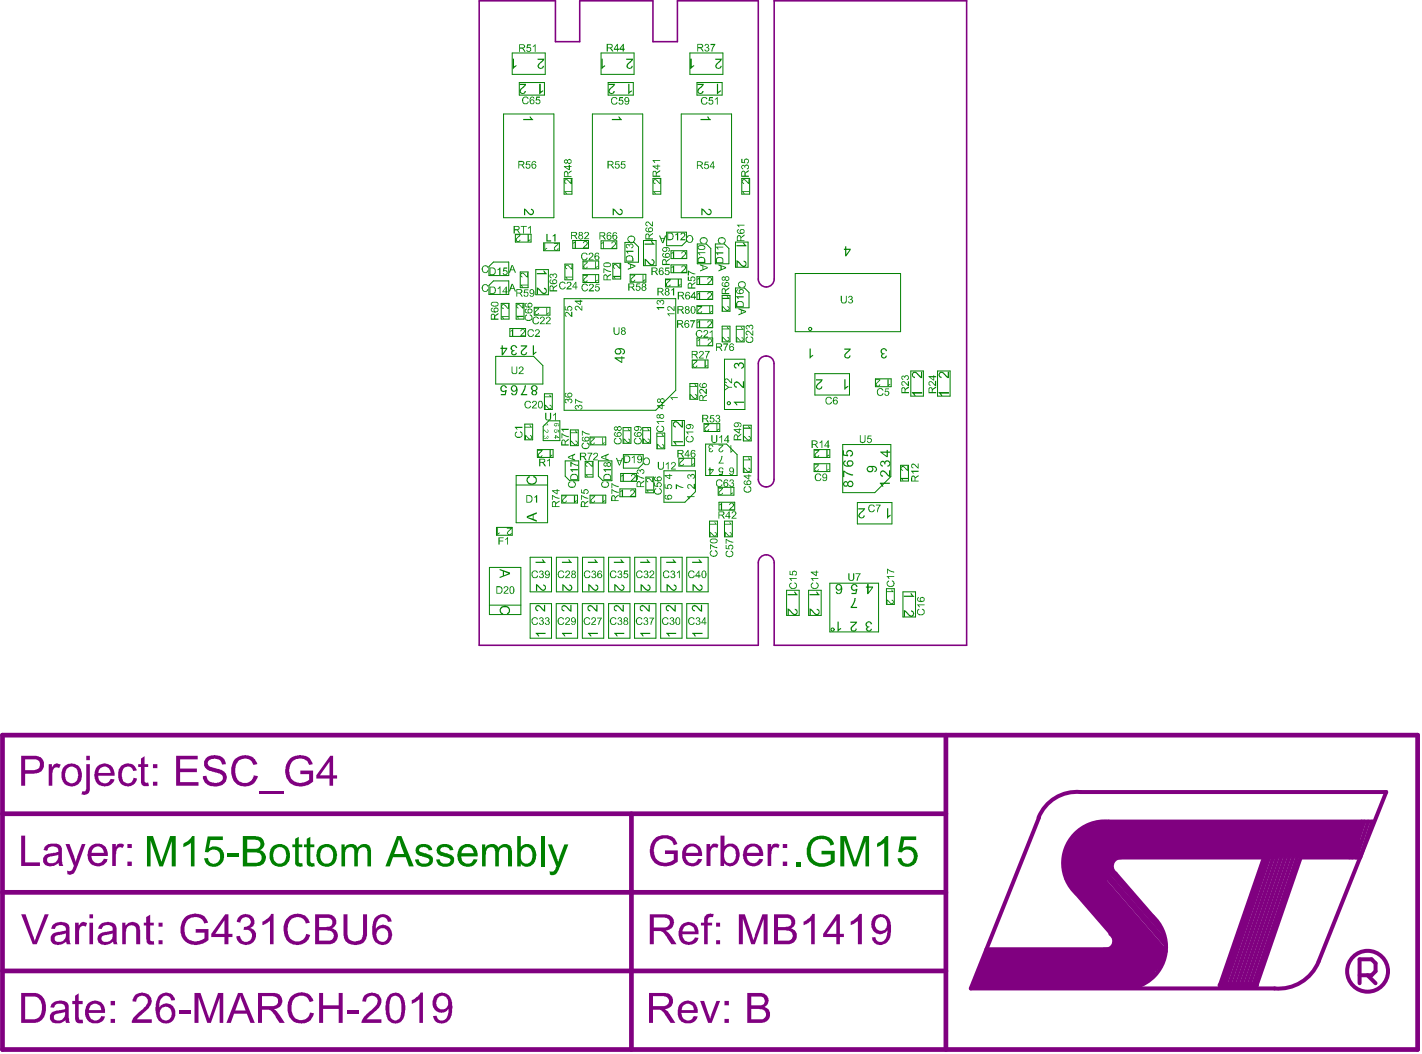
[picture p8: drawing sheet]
<svg xmlns="http://www.w3.org/2000/svg" width="301mm" height="223mm" viewBox="0 0 301 223" stroke-linecap="round" stroke-linejoin="round" font-family="sans-serif">
<g fill="#800080">
<path d="M208.7 200.8h26.2l1.5-2.5 7.3 8.4-2.5 2.4h-35.8z"/>
<path d="M229 175l4.8-1.2h54v7.6h-51.6l-2.4 5.9-4 4.1-4.6-6.2v-5.5z"/>
</g>
<g fill="none" stroke="#800080" stroke-width=".85">
<path d="M219.9 172.9l-14.5 36.2h64.3M228.4 176.9l17.7 20.4M228.6 167.5h64.8l-14.4 35.9M228.6 178.3l17.7 20.4M229.1 179.6l17.6 20.4M234.6 173.8h55.8l-2.6 7.6M288.1 173.8l-2.5 7.6M288.7 173.8l-2.5 7.6M289.5 173.8l-2.5 7.6M225.7 185.9l18 20.8M226.5 185.1l17.7 20.4M226.5 185.9l17.7 20.4"/>
<path d="M226.9 181.4h43.2M227 184.7l17.6 20.3M227.4 184.3l17.6 20.3M227.8 189l10.2 11.8h-29.3M227.8 183.8l17.7 20.4M228.2 183.4l17.7 20.4M228.6 181.3l17.7 20.4M228.6 182.1l17.7 20.4M228.6 183l17.5 20.1M229.1 180.9l17.6 20.3M236.1 184.8l7.8 9M267.8 180.5l-9.7 27.9"/>
<path d="M268.4 180.6l-9.5 27.6M268.9 180.6l-9.6 27.6M269.7 180.6l-9.5 27.6M270.5 180.6l-9.5 27.6M271.4 180.6l-9.6 27.6M272.2 180.6l-9.5 27.6M273.1 180.6l-9.6 27.6M273.9 180.6l-9.5 27.6M274.8 180.6l-9.6 27.6M275.5 180.5l-9.6 27.9M275.5 181.4h12.3M287.7 206.3h2.5l.9-.8v-1.7l-.9-.9h-2.5v5.1"/>
<path d="M289.4 206.3l1.7 1.7"/>
</g>
<path d="M.5 155.5h299.5v66.5h-299.5zM200.2 155.5v66.5M.5 172.1h199.7M133.6 172.1v49.9M.5 188.8h199.7M.5 205.4h199.7M258.1 208.4h7.8" fill="none" stroke="#800080" stroke-width="1"/>
<g fill="#800080">
<path d="M149.5 193.4l.8-.2 .7 .1-.1 .8a.7 .7 0 0 0-.8-.1 .7 .7 0 0 0-.3 .8v.4h.9v.6h-.9v3.9h-.8v-3.9h-.7v-.6h.7v-1z"/>
<path d="M156.4 193.4h1.2l1.8 5.5 1.9-5.5h1.1v6.3h-.8v-5.3l-1.9 5.3h-.7l-1.8-5.4v5.4h-.8z"/>
<path d="M170 194.9a2.99 2.99 0 0 0 1.9-1.6h.5v6.4h-.7v-4.9l-1.5 .9h-.2z"/>
<path d="M180 194.9l.6-.2 .9-.9a.82 .82 0 0 1 .9-.5v6.4h-.9v-4.9l-.8 .6-.6 .3z"/>
<path d="M138.2 177.8a3.4 3.4 0 0 1 4.5-.4l.6 1.1-.7 .3a2.03 2.03 0 0 0-3.1-1.2 2.96 2.96 0 0 0-.6 4.1 2.66 2.66 0 0 0 3.7 .1v-1.1h-1.9v-.8h2.7v2.4a3.7 3.7 0 0 1-5.6-.6v-.2a3.7 3.7 0 0 1 .4-3.7z"/>
<path d="M149.5 178.5h.8v.7a1.05 1.05 0 0 1 1.7-.5l-.2 .7a.89 .89 0 0 0-1-.1 .89 .89 0 0 0-.4 .9v3h-.9z"/>
<path d="M162.4 178.5h.8v.7a1.05 1.05 0 0 1 1.8-.5l-.3 .7a.91 .91 0 0 0-1-.1 .91 .91 0 0 0-.4 .9l-.1 3h-.8z"/>
<path d="M148.2 211.7h.8l1.3 3.7 1.3-3.7h.8l-1.8 4.7h-.8z"/>
<path d="M4.5 193.4h.9l2 5.7 2.1-5.7h.8l-2.5 6.3h-.9z"/>
<path d="M15.9 195.2h.7v.7a1.11 1.11 0 0 1 1.6-.7l.2 .1-.2 .7a.95 .95 0 0 0-1.1 0 .95 .95 0 0 0-.4 1v2.7h-.8z"/>
<path d="M25.9 195.2h.6v.6a1.72 1.72 0 0 1 2.1-.7 1.72 1.72 0 0 1 1.1 1.9v2.7h-.9v-2.7a1.04 1.04 0 0 0-.6-1.2 1.04 1.04 0 0 0-1.2 .3l-.4 1v2.6h-.7z"/>
<path d="M30.9 194l.9-.5v1.7h.7v.6h-.7v2.7a.5 .5 0 0 0 .1 .6 .5 .5 0 0 0 .6 0l.1 .7h-.6a1.03 1.03 0 0 1-1.1-1.2v-2.8h-.5v-.6h.5z"/>
<path d="M39 194.2a3.4 3.4 0 0 1 4.4-.2l.6 1.2-.8 .1a1.81 1.81 0 0 0-2.5-1.2 2.29 2.29 0 0 0-1.7 2.6 2.33 2.33 0 0 0 3.5 2.2l.8-.4v-1.2h-1.9v-.8h2.7v2.4a3.7 3.7 0 0 1-5.4-.3l-.2-.5a4.1 4.1 0 0 1 .5-3.9z"/>
<path d="M50.4 194.2a2.03 2.03 0 0 1 3.4 .2 1.56 1.56 0 0 1-.8 2 1.68 1.68 0 0 1 1.2 1.3 1.68 1.68 0 0 1-.7 1.6 2.16 2.16 0 0 1-3.5-.9v-.4h.8a1.27 1.27 0 0 0 1.5 1.2 1.27 1.27 0 0 0 1-1.6 1.27 1.27 0 0 0-1.7-.8v-.8a1.06 1.06 0 0 0 1.4-.6 1.06 1.06 0 0 0-.5-1.3l-.6-.1-.4 .2a.97 .97 0 0 0-.6 1l-.8-.2z"/>
<path d="M55.5 194.9a2.99 2.99 0 0 0 1.9-1.6h.5v6.4h-.8v-4.9l-1.4 .9h-.2z"/>
<path d="M60.5 194.5a2.93 2.93 0 0 1 4.5-.4l.6 1.1-.9 .1a1.95 1.95 0 0 0-2.2-1.3 1.95 1.95 0 0 0-1.6 2.1 2.42 2.42 0 0 0 1.6 3 1.96 1.96 0 0 0 2.3-1.6l.9 .3-.1 .1a2.84 2.84 0 0 1-4.8 1.1 4.3 4.3 0 0 1-.3-4.5z"/>
<path d="M72.7 193.4h.8v3.7a1.51 1.51 0 0 0 1.2 2h.7a1.31 1.31 0 0 0 1.4-1.4v-4.3h.9v3.7a2.38 2.38 0 0 1-2.6 2.8 2.3 2.3 0 0 1-2.4-2.8z"/>
<path d="M10.3 161.6h.7v.7a1.21 1.21 0 0 1 1.8-.6l-.3 .8a.87 .87 0 0 0-.9 0 .87 .87 0 0 0-.4 .8l-.1 2.9h-.8z"/>
<path d="M25.5 162.2a1.94 1.94 0 0 1 2-.7 1.94 1.94 0 0 1 1.4 1.5l-.8 .1a1.11 1.11 0 0 0-1.6-.8 2.41 2.41 0 0 0-.5 2.8 1.17 1.17 0 0 0 1.4 .6 1.17 1.17 0 0 0 .8-1.2l.8 .2a2 2 0 0 1-2.2 1.7 2 2 0 0 1-1.8-2.1v-.7a1.76 1.76 0 0 1 .5-1.4z"/>
<path d="M29.8 160.5l.8-.5v1.6h.8v.6h-.8v2.7a.38 .38 0 0 0 0 .4 .38 .38 0 0 0 .3 .2h.5l.1 .7a1.12 1.12 0 0 1-1.7-.8v-3.2h-.6v-.6h.6z"/>
<path d="M37.3 159.9h4.5v.7h-3.7v2h3.6v.7h-3.6v2.1h3.9v.8h-4.7z"/>
<path d="M43.4 160.5a2.7 2.7 0 0 1 4.2 .3l.2 .8-.8 .1a1.47 1.47 0 0 0-2-1.2 .88 .88 0 0 0-.9 .6 .88 .88 0 0 0 .2 1l1.3 .4a3 3 0 0 1 2.3 1.4 2.05 2.05 0 0 1-2.3 2.5 2.53 2.53 0 0 1-2.4-1.2l-.3-.5v-.5l.8-.1a1.62 1.62 0 0 0 1.9 1.5 1.33 1.33 0 0 0 1.6-1.2 1.21 1.21 0 0 0-1.2-.9l-.8-.2a3.2 3.2 0 0 1-1.9-1.1l-.1-1.1z"/>
<path d="M49.5 160.8a3.2 3.2 0 0 1 4.4-.3l.5 1.1-.8 .2a1.9 1.9 0 0 0-2.1-1.3 1.9 1.9 0 0 0-1.6 1.8 2.81 2.81 0 0 0 1.1 3.1 1.89 1.89 0 0 0 2.7-1.4l.9 .2-.3 .6a2.81 2.81 0 0 1-2.6 1.6 2.81 2.81 0 0 1-2.5-1.8 4.6 4.6 0 0 1 .3-3.8z"/>
<path d="M54.8 167.5h5.2v.5h-5.2z"/>
<path d="M61.4 160.5a3.2 3.2 0 0 1 4.4 .2l.4 .9-.8 .2a2.11 2.11 0 0 0-3.7-.5l-.1 .2a3 3 0 0 0 .4 3.6 2.7 2.7 0 0 0 3.4-.2v-1.1h-1.8v-.8h2.7l-.1 2.4a3.5 3.5 0 0 1-5.6-.9v-.1a4.3 4.3 0 0 1 .8-3.9z"/>
<path d="M4.5 176.8h.8v5.6h3.2v.8h-4z"/>
<path d="M13.9 178.5h.8l1.3 3.8 1.3-3.8h.8l-1.8 4.9a2.2 2.2 0 0 1-1.3 1.6h-.7l-.1-.8a.9 .9 0 0 0 1 0 .9 .9 0 0 0 .4-.9v-.1z"/>
<path d="M23.7 178.5h.8v.7a1.05 1.05 0 0 1 1.8-.5l-.4 .7a.84 .84 0 0 0-.9-.1 .84 .84 0 0 0-.4 .9l-.1 3h-.8z"/>
<path d="M15.9 210.6l.7-.5v1.6h.9v.7h-.9l.1 2.9a.37 .37 0 0 0 .2 .3 .37 .37 0 0 0 .3 .1h.3l.1 .7a1.17 1.17 0 0 1-1.3-.1 1.17 1.17 0 0 1-.4-1.3v-2.6h-.6v-.7h.6z"/>
<path d="M28.7 210.4a2.17 2.17 0 0 1 3 .3 1.96 1.96 0 0 1-.5 2.8l-2.2 2.1h3.1v.8h-4.2a2.61 2.61 0 0 1 1.3-2.1l.4-.4a3.1 3.1 0 0 0 1.7-2.3 1.24 1.24 0 0 0-1.4-1 1.24 1.24 0 0 0-1.1 1.3l-.8-.1z"/>
<path d="M37.9 213.7h2.3v.8h-2.3z"/>
<path d="M41.2 210h1.2l1.9 5.4 1.8-5.4h1.1v6.4h-.7v-5.3l-1.9 5.3h-.7l-1.9-5.4v5.4h-.8z"/>
<path d="M61.4 211a2.97 2.97 0 0 1 4.4-.3l.5 1-.8 .3a1.89 1.89 0 0 0-1.7-1.4 1.89 1.89 0 0 0-1.8 1.1 3.6 3.6 0 0 0 .6 3.8 1.92 1.92 0 0 0 3-1.3l.8 .1a2.57 2.57 0 0 1-3.4 2.1 2.73 2.73 0 0 1-2.1-2.9v-1.5z"/>
<path d="M67.5 210h.9v2.7h3.3v-2.7h.8v6.4h-.8v-3h-3.3v3h-.9z"/>
<path d="M73.5 213.7h2.5v.8h-2.5z"/>
<path d="M77.1 210.6a2.18 2.18 0 0 1 3.6 .8v.1a3.2 3.2 0 0 1-1.6 2.7l-1.5 1.4h3.1v.8h-4.2l.1-.4a4.5 4.5 0 0 1 2-2.3 2.72 2.72 0 0 0 1.4-2.1 1.28 1.28 0 0 0-1.4-1 1.28 1.28 0 0 0-1.2 1.3l-.7-.1z"/>
<path d="M87.1 211.6l.6-.3 1-.8a.82 .82 0 0 1 .8-.5v6.4h-.8v-5l-1.4 .9h-.2z"/>
<path d="M138.4 194.1v2.1h1.9a1.08 1.08 0 0 0 1.3-.7 1.08 1.08 0 0 0-.5-1.3zM137.5 193.4h3a1.75 1.75 0 0 1 2.1 1.5 1.75 1.75 0 0 1-1.6 2h-.2l.7 .4 1.7 2.4h-1.1l-.9-1.2a2.16 2.16 0 0 0-1.7-1.5h-1.1v2.7h-.9z"/>
<path d="M144.7 196.2l-.3 .8h2.7a1.32 1.32 0 0 0-.9-1.3 1.32 1.32 0 0 0-1.5 .5zM144.2 195.7a2.15 2.15 0 0 1 2.5-.4 2.15 2.15 0 0 1 1.1 2.3h-3.4a1.57 1.57 0 0 0 1.4 1.6l.8-.2 .5-.7 .7 .1a2.12 2.12 0 0 1-2.2 1.5 2.12 2.12 0 0 1-1.9-1.9 2.61 2.61 0 0 1 .5-2.3z"/>
<path d="M151.5 195.2h.9v.8h-.9zM151.5 198.9h.9v.8h-.9z"/>
<path d="M164.6 194.2v1.9h1.6a1 1 0 0 0 1.2-1 1 1 0 0 0-1.2-.9zM164.6 196.8v2.2h1.9a1.08 1.08 0 0 0 1.3-1.1 1.08 1.08 0 0 0-1.3-1zM163.8 193.4h2.5a1.6 1.6 0 0 1 1.8 .9 1.6 1.6 0 0 1-.5 2l-.2 .1a1.74 1.74 0 0 1 1.2 2 1.74 1.74 0 0 1-1.9 1.3h-2.9z"/>
<path d="M177 194.7l-2 2.8h2zM177.1 193.4h.6v4.1h.9v.7h-.9v1.5h-.7v-1.5h-2.8v-.7z"/>
<path d="M185.5 194.4a1.5 1.5 0 0 0 .8 2.5l.1 .1a1.49 1.49 0 0 0 1.3-1.6 1.49 1.49 0 0 0-1.4-1.4zM184.9 193.9h.1a2.05 2.05 0 0 1 2.3-.4 2.05 2.05 0 0 1 1.2 2 5 5 0 0 1-.6 3.6 1.94 1.94 0 0 1-3.3-.3l-.1-.5 .8-.1a1.15 1.15 0 0 0 1.1 1 1.15 1.15 0 0 0 1.1-1l.2-.3 .1-1.1a1.88 1.88 0 0 1-2.3 .7 1.88 1.88 0 0 1-1.1-2.2l.2-.9z"/>
<path d="M145.5 179.6l-.3 .8h2.5a1.28 1.28 0 0 0-.8-1.3 1.28 1.28 0 0 0-1.4 .5zM144.7 179.3a2.19 2.19 0 0 1 2.7-.7 2.19 2.19 0 0 1 1.2 2.5h-3.5a1.35 1.35 0 0 0 1.1 1.5 1.35 1.35 0 0 0 1.5-.9h.9a2.2 2.2 0 0 1-2.7 1.5 2.2 2.2 0 0 1-1.5-2.6z"/>
<path d="M153.5 179.6a2.61 2.61 0 0 0 .3 2.8 1.38 1.38 0 0 0 2-1.4v-.3a1.47 1.47 0 0 0-1.5-1.7zM152.5 176.8h.8v2.2a1.88 1.88 0 0 1 2.1-.4 1.88 1.88 0 0 1 1.1 1.8 3.3 3.3 0 0 1-.8 2.4 1.65 1.65 0 0 1-2.5-.2v.6h-.7z"/>
<path d="M158.4 179.6l-.4 .8h2.7a1.28 1.28 0 0 0-.9-1.3 1.28 1.28 0 0 0-1.4 .5zM157.8 179a2.21 2.21 0 0 1 2.6-.3 2.21 2.21 0 0 1 1.1 2.4h-3.5a1.35 1.35 0 0 0 1.1 1.5 1.35 1.35 0 0 0 1.6-.9h.8a2.19 2.19 0 0 1-3.8 .7 3.3 3.3 0 0 1-.4-2.2z"/>
<path d="M165.7 178.5h.9v.9h-.9zM165.7 182.3h.9v.9h-.9z"/>
<path d="M138.2 210.7v2.1h1.8a1.11 1.11 0 0 0 1.3-.4 1.11 1.11 0 0 0 0-1.3l-.1-.1-.7-.3zM137.3 210h3a1.75 1.75 0 0 1 2.1 1.6 1.75 1.75 0 0 1-1.8 1.9l.8 .5 1.5 2.4h-1l-.9-1.5a2.28 2.28 0 0 0-1.7-1.3h-1.1v2.8h-.9z"/>
<path d="M144.6 212.7l-.2 .4-.1 .6h2.5a1.32 1.32 0 0 0-.8-1.3 1.32 1.32 0 0 0-1.4 .3zM143.8 212.6a2.18 2.18 0 0 1 2.6-.7 2.18 2.18 0 0 1 1.3 2.4h-3.5a1.37 1.37 0 0 0 .8 1.4 1.37 1.37 0 0 0 1.6-.3l.2-.5 .9 .1a2.25 2.25 0 0 1-3.9 .6 3.6 3.6 0 0 1 0-3z"/>
<path d="M153.3 211.7h.9v1h-.9zM153.3 215.5h.9v.9h-.9z"/>
<path d="M159 210.8v1.9h1.6a.99 .99 0 0 0 1.3-1 .99 .99 0 0 0-1.4-.9zM159 213.4v2.2h1.8a1.07 1.07 0 0 0 1.3-1 1.07 1.07 0 0 0-1.3-1.1zM158.1 210h2.6a1.59 1.59 0 0 1 1.8 1 1.59 1.59 0 0 1-.7 2 1.74 1.74 0 0 1 1.1 2 1.74 1.74 0 0 1-1.9 1.4h-2.9z"/>
<path d="M11.6 198.2a.8 .8 0 0 0 .2 .9 .8 .8 0 0 0 .9 .1 1.39 1.39 0 0 0 1.2-1.7l-2 .4zM11.1 195.8a2.42 2.42 0 0 1 3.5 0l.1 3.1 .3 .8h-.9l-.1-.5a2.45 2.45 0 0 1-3 .2 1.5 1.5 0 0 1 0-1.6 1.5 1.5 0 0 1 1.5-.7l1-.1a.49 .49 0 0 0 .5-.4 .49 .49 0 0 0-.1-.5 1.37 1.37 0 0 0-2.3 .4l-.8-.1z"/>
<path d="M18.9 193.4h.8v.8h-.8zM18.9 195.2h.8v4.5h-.8z"/>
<path d="M21.6 198.1a.81 .81 0 0 0 .1 1 .81 .81 0 0 0 1 .1 1.26 1.26 0 0 0 1-1.7l-1.8 .4zM21.1 195.6a2.59 2.59 0 0 1 3.3 0l.3 .6v1.8a2.55 2.55 0 0 0 .2 1.7h-.9a.21 .21 0 0 0 0-.4 .21 .21 0 0 0-.3 .1 1.95 1.95 0 0 1-2.9-.3 1.51 1.51 0 0 1 1.7-2l1.2-.2a.86 .86 0 0 0-.1-1 .86 .86 0 0 0-.9-.2l-.8 .2-.3 .6-.8-.1z"/>
<path d="M33.6 195.2h.8v.8h-.8zM33.6 198.9h.8v.8h-.8z"/>
<path d="M47.5 194.7l-1.9 2.8h1.9zM47.7 193.4h.6v4.1h.9v.7h-.9v1.5h-.8v-1.5h-2.8v-.7z"/>
<path d="M67.5 194.2v1.9h1.6a1.08 1.08 0 0 0 1.2-.8 .98 .98 0 0 0-1.2-1.1zM67.5 196.8v2.2h1.8a1.07 1.07 0 0 0 1.3-1 1.07 1.07 0 0 0-1.2-1.1zM66.7 193.4h2.4a1.61 1.61 0 0 1 1.8 .8 1.61 1.61 0 0 1-.3 2l-.3 .2a1.77 1.77 0 0 1 1.1 2.1 1.77 1.77 0 0 1-2.1 1.2h-2.6z"/>
<path d="M79.3 194.2a1.98 1.98 0 0 1 2-.9 1.98 1.98 0 0 1 1.6 1.6l-.8 .1a1.12 1.12 0 0 0-1.1-1 1.12 1.12 0 0 0-1.1 .8l-.2 .2-.2 1.4a1.92 1.92 0 0 1 2.6-.5 1.92 1.92 0 0 1 .7 2.5 2.02 2.02 0 0 1-2.2 1.5 2.02 2.02 0 0 1-1.7-2 6.1 6.1 0 0 1 .4-3.7zM79.9 196.9a1.52 1.52 0 0 0 1.2 2.3 1.5 1.5 0 0 0 1.1-1.2 1.5 1.5 0 0 0-.6-1.5l-.3-.1h-.7z"/>
<path d="M5.3 160.6v2.3h1.7a1.2 1.2 0 0 0 1.4-.6 1.2 1.2 0 0 0-.4-1.5l-.3-.2zM4.5 159.9h2.6a1.92 1.92 0 0 1 2.2 1.8 1.92 1.92 0 0 1-2.1 2h-1.9v2.5h-.8z"/>
<path d="M14 162.7a2.51 2.51 0 0 0 .3 2.7 1.33 1.33 0 0 0 1.5 .1 1.33 1.33 0 0 0 .7-1.3 1.55 1.55 0 0 0-1.5-2h-.4zM13.7 162l.2-.1a2.23 2.23 0 0 1 2.5 0 2.23 2.23 0 0 1 .9 2.3 2.2 2.2 0 0 1-2.5 2.1 2.2 2.2 0 0 1-1.8-2.8l.2-.8z"/>
<path d="M18.3 159.9h.7v.9h-.7zM18.3 161.6h.7v4.9a1.31 1.31 0 0 1-.4 1.3 1.31 1.31 0 0 1-1.4 .3l.2-.7a.7 .7 0 0 0 .7-.2 .7 .7 0 0 0 .2-.7z"/>
<path d="M21.2 162.5l-.4 1h2.6a1.32 1.32 0 0 0-.8-1.2 1.32 1.32 0 0 0-1.4 .2zM20.5 162.2a2.2 2.2 0 0 1 2.6-.4 2.2 2.2 0 0 1 1.2 2.3h-3.5a1.36 1.36 0 0 0 1 1.6 1.36 1.36 0 0 0 1.6-.9l.9 .1a2.23 2.23 0 0 1-2.9 1.3 2.23 2.23 0 0 1-1.4-2.8z"/>
<path d="M32.4 161.6h.9v.9h-.9zM32.4 165.4h.9v.8h-.9z"/>
<path d="M69.7 161.1l-2 2.9h2zM69.9 159.9h.6v4.1h.8v.7h-.8v1.5h-.8v-1.5h-2.8v-.7z"/>
<path d="M10 181.6a.8 .8 0 0 0 .2 .9 .8 .8 0 0 0 .9 .1 1.31 1.31 0 0 0 1.2-1.4v-.4l-.6 .2a2.79 2.79 0 0 0-1.7 .6zM9.5 179.1a2.7 2.7 0 0 1 2.9-.5 1.43 1.43 0 0 1 .7 1.5v2.2l.3 .9h-.9l-.1-.6a2.45 2.45 0 0 1-3 .2 1.48 1.48 0 0 1 0-1.6 1.48 1.48 0 0 1 1.3-.7l1.2-.2a.45 .45 0 0 0 .4-.3 .45 .45 0 0 0 0-.4 .87 .87 0 0 0-1.1-.6l-.8 .2-.4 .8-.8-.2z"/>
<path d="M19.7 179.6l-.3 .8h2.6a1.28 1.28 0 0 0-.9-1.3 1.28 1.28 0 0 0-1.4 .5zM19.1 179a2.21 2.21 0 0 1 2.6-.3 2.21 2.21 0 0 1 1.1 2.4h-3.4a1.35 1.35 0 0 0 1 1.5 1.35 1.35 0 0 0 1.6-.9h.8a2.19 2.19 0 0 1-3.8 .7 3.3 3.3 0 0 1-.4-2.2z"/>
<path d="M27 178.5h.9v.9h-.9zM27 182.3h.9v.9h-.9z"/>
<path d="M5.3 210.8v4.8h1.5a1.92 1.92 0 0 0 2.1-2.2 2.19 2.19 0 0 0-1.5-2.6zM4.5 210h2.4a2.81 2.81 0 0 1 2.8 3.4v.2a2.64 2.64 0 0 1-2.9 2.8h-2.3z"/>
<path d="M11.4 214.9a.83 .83 0 0 0 .2 .8 .83 .83 0 0 0 .9 .2 1.39 1.39 0 0 0 1.2-1.8l-.7 .2a2.32 2.32 0 0 0-1.6 .6zM10.9 212.4a2.42 2.42 0 0 1 3.6 0v2.9l.3 1.1h-.9v-.6a2.35 2.35 0 0 1-3 .3 1.58 1.58 0 0 1-.2-1.7l.1-.1a3.9 3.9 0 0 1 2.3-.7h.3a.55 .55 0 0 0 .4-.5 .55 .55 0 0 0-.3-.5 1.35 1.35 0 0 0-2.1 .6l-.8-.1z"/>
<path d="M19.2 212.7l-.4 1h2.7a1.39 1.39 0 0 0-.9-1.2 1.39 1.39 0 0 0-1.4 .2zM18.5 212.4a2.15 2.15 0 0 1 2.6-.5 2.15 2.15 0 0 1 1.1 2.4h-3.4a1.4 1.4 0 0 0 .9 1.5 1.4 1.4 0 0 0 1.7-.7v-.2l.8 .1a2.21 2.21 0 0 1-2.8 1.4 2.21 2.21 0 0 1-1.3-2.9z"/>
<path d="M23.4 211.7h.9v1h-.9zM23.4 215.5h.9v.9h-.9z"/>
<path d="M33.6 210.7a1.94 1.94 0 0 1 2-.7 1.94 1.94 0 0 1 1.4 1.6h-.7a1.17 1.17 0 0 0-1.1-1 1.17 1.17 0 0 0-1.2 .9l-.3 .7v.9a1.87 1.87 0 0 1 2.3-.7 1.87 1.87 0 0 1 1.1 2.1 2 2 0 0 1-1.8 2 2 2 0 0 1-2.2-1.6 6.2 6.2 0 0 1 .5-4.2zM34.1 213.3a1.47 1.47 0 0 0-.2 1.7 1.47 1.47 0 0 0 1.5 .8 1.49 1.49 0 0 0 .9-1.6 1.49 1.49 0 0 0-1.3-1.3z"/>
<path d="M50.8 210.7l-1 3.1h2.2zM50.4 210h.9l2.6 6.4h-.9l-.8-2h-2.7l-.6 2h-1z"/>
<path d="M55.4 210.7v2.1h2a1.12 1.12 0 0 0 1.3-.5 1.12 1.12 0 0 0-.2-1.3l-.8-.3zM54.6 210h3a1.74 1.74 0 0 1 2.1 1.3 1.74 1.74 0 0 1-1.3 2.1l-.5 .1 .8 .5 1.6 2.4h-1.1l-.9-1.5a2.28 2.28 0 0 0-1.7-1.3h-1.2v2.8h-.8z"/>
<path d="M82.7 211.1l-.2 1.1a5.4 5.4 0 0 0 .3 3.2 1.21 1.21 0 0 0 1.4 .3 1.21 1.21 0 0 0 .7-1.3v-.1a4.2 4.2 0 0 0-.6-3.4l-.8-.3zM82.3 210.5a1.43 1.43 0 0 1 1.4-.5 2.02 2.02 0 0 1 1.9 2l.1 .3a7.5 7.5 0 0 1-.4 3.3 1.93 1.93 0 0 1-2.1 .8 1.93 1.93 0 0 1-1.5-1.7 5 5 0 0 1 .5-4z"/>
<path d="M92.5 211.2v.2a1.31 1.31 0 0 0 .5 2 1.31 1.31 0 0 0 1.8-.8 1.38 1.38 0 0 0-.3-1.5 1.38 1.38 0 0 0-1.5-.3zM91.9 210.8a2.14 2.14 0 0 1 2.4-.6 2.14 2.14 0 0 1 1.4 2.1l.1 1a3.3 3.3 0 0 1-1.4 3 1.84 1.84 0 0 1-2.8-1.4h.8a1.19 1.19 0 0 0 1.2 1 1.19 1.19 0 0 0 1.1-1.2l.2-1.3a1.9 1.9 0 0 1-2.5 .6 1.9 1.9 0 0 1-.8-2.4z"/>
</g>
<g fill="none" stroke="#800080" stroke-width=".85">
<path d="M228.6 167.5a8.7 8.7 0 0 0-8.8 5.5M234.6 173.8a8.8 8.8 0 0 0-8.9 5.2 8.8 8.8 0 0 0 2.1 10M235 197.5a1.81 1.81 0 0 1 .7 2.2 1.81 1.81 0 0 1-2.1 1.1M237.2 181.3a1.89 1.89 0 0 0-1.8 1.3 1.89 1.89 0 0 0 .7 2.2M243.9 193.8a8.8 8.8 0 0 1-3.5 15M279 203.4a9.1 9.1 0 0 1-9.3 5.7"/>
<circle cx="289.4" cy="205.5" r="4.3"/>
</g>
<circle cx="231.2" cy="204.2" r=".85" fill="#800080"/>
<path d="M163.8 .2v58.8a1.68 1.68 0 0 1-1.7 1.7 1.68 1.68 0 0 1-1.6-1.7v-58.8h-17.1v8.6h-5.2v-8.6h-15.5v8.6h-5.2v-8.6h-16.1v136.3h59.1v-17.5a1.68 1.68 0 0 1 1.6-1.6 1.68 1.68 0 0 1 1.7 1.6v17.5h40.8v-136.3M163.8 .2h40.8M163.8 .2h.1M204.6 .2h.1M160.8 76a1.69 1.69 0 0 1 1.8-.6 1.69 1.69 0 0 1 1.2 1.5v24.5a1.66 1.66 0 0 1-1.7 1.6 1.66 1.66 0 0 1-1.6-1.6v-24.5z" fill="none" stroke="#800080" stroke-width=".33"/>
<g fill="none" stroke="#008000" stroke-width=".21">
<path d="M108.4 11.2h7v4.5h-7zM109.9 17.5h5.3v2.6h-5.3zM127.2 11.2h7v4.5h-7zM128.7 17.5h5.3v2.6h-5.3zM146 11.2h7v4.5h-7zM147.5 17.5h5.3v2.6h-5.3zM106.6 24.1h10.6v22h-10.6zM119.4 37.7h1.6v3.4h-1.6zM125.4 24.1h10.6v22h-10.6zM138.2 37.7h1.6v3.4h-1.6zM144.2 24.1h10.6v22h-10.6zM157 37.7h1.6v3.4h-1.6z"/>
<path d="M103.5 56.4l.9-1h3.3v2.9h-4.2zM109.1 49.5h3.3v1.7h-3.3zM110.1 57.5h1.7v3.4h-1.7zM113.4 57h2.6v5.3h-2.6zM115 51.4h3.4v1.6h-3.4zM119.5 55.9h1.7v3.3h-1.7zM121.2 50.9h3.3v1.6h-3.3zM123.4 55.2h3.3v1.7h-3.3zM123.4 58.1h3.3v1.7h-3.3zM127.2 50.9h3.3v1.7h-3.3zM129.7 55.7h1.7v3.3h-1.7zM132.3 51.3h1.9l.9 .9v3.3h-2.8z"/>
<path d="M133.3 58h3.4v1.7h-3.4zM136.2 50.9h2.6v5.3h-2.6zM140.8 59h3.4v1.7h-3.4zM141.1 49.1h4.2v1.9l-1 1h-3.2zM142 53h3.3v1.7h-3.3zM142 56h3.3v1.7h-3.3zM147.5 58.5h3.3v1.7h-3.3zM147.6 51.6h1.9l.9 1v3.2h-2.8zM151.4 51.6h1.9l.9 1v3.2h-2.8zM155.6 51.2h2.7v5.3h-2.7zM168.3 57.9h22.3v12.3h-22.3zM103.5 60.4l.9-1h3.3v2.9h-4.2z"/>
<path d="M104.9 75.4h8l2 1.9v3.9h-10zM106.1 64.2h1.6v3.3h-1.6zM107.9 69.5h3.3v1.7h-3.3zM109.2 64.2h1.7v3.3h-1.7zM113.1 65h3.3v1.7h-3.3zM119.4 63.2h23.6v19.4l-4.2 4.2h-19.4zM146.5 76.1h3.3v1.7h-3.3zM147.5 71.5h3.3v1.7h-3.3zM147.5 61.7h3.3v1.6h-3.3zM147.5 64.7h3.3v1.6h-3.3zM147.5 67.7h3.3v1.6h-3.3zM152.8 69h1.7v3.3h-1.7z"/>
<path d="M152.8 62.5h1.7v3.3h-1.7zM153.3 76h4.3v10.6h-4.3zM155.6 60.9h1.9l1 1v3.2h-2.9zM155.8 69h1.7v3.3h-1.7zM172.4 79h7.4v4.6h-7.4zM192.7 78.5h2.7v5.3h-2.7zM198.4 78.5h2.7v5.3h-2.7zM111.1 89.7h1.6v3.3h-1.6zM113.7 95.1h3.3v1.7h-3.3zM115.2 83.3h1.7v3.3h-1.7zM116.1 89h2.4v4.2h-3.6v-3zM119.6 97.5h2.9v4.2h-1.9l-1-1z"/>
<path d="M120.7 90.9h1.7v3.4h-1.7zM123.8 97.6h1.7v3.3h-1.7zM124.9 92.4h3.3v1.7h-3.3zM126.6 97.5h2.9v4.2h-1.9l-1-1zM131.9 90.4h1.6v3.4h-1.6zM131.9 96.2h4.2v1.9l-.9 .9h-3.3zM136 90.4h1.7v3.4h-1.7zM139 91.6h1.7v3.3h-1.7zM140.5 99.6h6.7v4.4l-2.3 2.2h-4.4zM142.2 88.9h2.6v5.4h-2.6zM143.7 96.9h3.3v1.7h-3.3zM146 81.1h1.7v3.4h-1.7z"/>
<path d="M149 89.6h3.3v1.7h-3.3zM149.3 93.9h4.5l2.2 2.3v4.4h-6.7zM157.3 89.9h1.7v3.4h-1.7zM157.3 96.6h1.7v3.3h-1.7zM172.3 98.1h3.3v1.7h-3.3zM172.3 95.1h3.3v1.7h-3.3zM178.3 94h10.2v6.8l-3.4 3.4h-6.8zM185.3 80.1h3.3v1.7h-3.3zM190.6 98.4h1.6v3.4h-1.6zM105.1 111.6h3.3v1.6h-3.3zM109.2 100.6h6.7v10h-6.7zM109.2 102.6h6.7"/>
<path d="M112.2 117.9h4.5v7.3h-4.5zM117.7 117.9h4.6v7.3h-4.6zM118.9 104.7h3.3v1.7h-3.3zM123.3 117.9h4.5v7.3h-4.5zM124.9 104.7h3.3v1.7h-3.3zM128.8 117.9h4.5v7.3h-4.5zM131.2 103.4h3.3v1.7h-3.3zM131.4 100.2h3.3v1.6h-3.3zM134.3 117.9h4.5v7.3h-4.5zM136.7 100.9h1.6v3.3h-1.6zM139.8 117.9h4.6v7.3h-4.6zM145.3 117.9h4.6v7.3h-4.6z"/>
<path d="M150.2 110.2h1.6v3.4h-1.6zM152 103.1h3.3v1.6h-3.3zM152.1 106.2h3.4v1.7h-3.4zM153.3 110.2h1.7v3.4h-1.7zM181.4 106.3h7.4v4.5h-7.4zM103.6 120h6.6v10h-6.6zM103.6 128h6.6M112.2 127.7h4.5v7.3h-4.5zM117.7 127.7h4.5v7.3h-4.5zM123.2 127.7h4.6v7.3h-4.6zM128.8 127.7h4.5v7.3h-4.5zM134.3 127.7h4.5v7.3h-4.5z"/>
<path d="M139.8 127.7h4.5v7.3h-4.5zM145.3 127.7h4.6v7.3h-4.6zM166.5 124.9h2.6v5.3h-2.6zM171.1 124.9h2.7v5.3h-2.7zM175.6 123.4h10.3v10.3h-10.3zM187.6 124.5h1.6v3.4h-1.6zM191.1 125.2h2.6v5.3h-2.6z"/>
</g>
<g fill="#008000">
<path d="M193 78.9a.74 .74 0 0 1 1.3 .2l.6 .5v-1h.2v1.4h-.3l-.4-.4a1.04 1.04 0 0 0-1.1-.6l-.1 .3a.34 .34 0 0 0 .4 .4v.3a.77 .77 0 0 1-.6-1.1z"/>
<path d="M193 82.9h2.1v.4h-1.6l.3 .5h-.3z"/>
<path d="M187.6 126.9h.3l.3 .3a.38 .38 0 0 0 .4 .4 .38 .38 0 0 0 .4-.4l-.4-.2 .1-.1a.48 .48 0 0 1 .4 .6 .48 .48 0 0 1-.7 .2l-.6-.6v.7h-.2z"/>
<path d="M187.6 125.1h1.2l-.2-.4h.2l.3 .5h-1.5z"/>
<path d="M187.7 107.5h.3v1.7l.5-.3v.2l-.5 .4-.1 .2h-.2z"/>
<path d="M186.2 102.1h2.1v.3h-1.7l.4 .5h-.3l-.5-.5z"/>
<path d="M186.3 99.8a.72 .72 0 0 1 1.2 .1l.6 .7v-1.1h.3v1.4l-.3-.1-.4-.3a1.09 1.09 0 0 0-1.1-.7l-.1 .2a.38 .38 0 0 0 0 .4 .38 .38 0 0 0 .4 .2v.2a.66 .66 0 0 1-.6-.9z"/>
<path d="M190.6 101.1h1.6v.2h-1.3l.3 .3-.2 .1z"/>
<path d="M186.4 97.6l.6-.1 .2 .3a.65 .65 0 0 1 1.1-.2 .65 .65 0 0 1-.2 1l-.3 .1v-.2a.43 .43 0 0 0 .4-.5 .43 .43 0 0 0-.6-.4 .43 .43 0 0 0-.2 .6h-.3a.36 .36 0 0 0-.3-.4 .36 .36 0 0 0-.4 .3 .36 .36 0 0 0 .4 .4v.2a.7 .7 0 0 1-.4-1.1z"/>
<path d="M187.8 80.2h.3v1.2l.3-.2v.2l-.4 .3h-.2z"/>
<path d="M186.4 73.9a.72 .72 0 0 1 .8-.2 .72 .72 0 0 1 .5 .5l-.2 .1a.43 .43 0 0 0-.6-.4 .43 .43 0 0 0-.3 .6 .43 .43 0 0 0 .6 .2v.2a.37 .37 0 0 0-.5 .2 .37 .37 0 0 0 .2 .5 .37 .37 0 0 0 .5-.2l.1-.2h.2a.62 .62 0 0 1-.7 .6 .62 .62 0 0 1-.5-.8l.2-.2-.3-.1-.1-.4z"/>
<path d="M180.8 126.5h.3l-.1 .6-.6 1.3h1v.2h-1.4v-.3l.3-.2 .5-1.1z"/>
<path d="M180.2 123.8a.72 .72 0 0 1 .7-.2 .72 .72 0 0 1 .6 .5h-.3a.46 .46 0 0 0-.7-.2 .46 .46 0 0 0-.1 .7 .46 .46 0 0 0 .7 0h.4l-.3 1.1h-1v-.3h.8l.1-.6a.66 .66 0 0 1-.9 0 .66 .66 0 0 1 0-.9z"/>
<path d="M181.6 107.5h1.5l-.4 .6a1.21 1.21 0 0 0-.7 1.2l.3 .2a.34 .34 0 0 0 .4-.5h.3a.68 .68 0 0 1-.7 .7 .68 .68 0 0 1-.7-.6 .68 .68 0 0 1 .5-.7l.6-.6h-1.1z"/>
<path d="M178.7 80.2h.2v1.7l.6-.3v.2l-.7 .6h-.1z"/>
<path d="M172.3 95.2h1.1l-.1 .3a.88 .88 0 0 0-.6 1l.2 .1 .4-.3a.51 .51 0 0 1-.8 .4 .51 .51 0 0 1 .2-.9l.4-.5h-.8z"/>
<path d="M174.9 95.2h.2v1.2l.4-.2-.5 .6h-.1z"/>
<path d="M172.7 80.2h1.4l-.2 .6-.4 .3a.81 .81 0 0 0-.5 1l.5 .1 .3-.5h.2a.67 .67 0 0 1-.8 .7 .67 .67 0 0 1-.4-.9l.9-1h-1z"/>
<path d="M166.7 128.7l.3 .1 .5 .5a.61 .61 0 0 0 .5 .5 .61 .61 0 0 0 .6-.2l-.1-.4-.3-.2v-.2a.67 .67 0 0 1 .5 1.1 .67 .67 0 0 1-1.2-.2l-.6-.6v1h-.2z"/>
<path d="M153.3 112.5l.4 .2 .4 .4a.31 .31 0 0 0 .5 .2 .31 .31 0 0 0-.1-.6l-.1-.1a.48 .48 0 0 1 .3 .8 .48 .48 0 0 1-.8-.2l-.3-.5v.8h-.3z"/>
<path d="M154.3 106.6a.52 .52 0 0 1 .9-.1 .52 .52 0 0 1-.3 .8l-.3 .5h.7v.1h-1.1l.2-.3a1.08 1.08 0 0 0 .7-1l-.4-.1-.2 .3h-.2z"/>
<path d="M152.2 106.7l.6-.4v1.6h-.2v-1.2l-.3 .2z"/>
<path d="M153.3 110.8h1.2l-.2-.2 .2-.1 .3 .5h-1.5z"/>
<path d="M152.1 99.1a.6 .6 0 0 1 1 .2h-.2a.34 .34 0 0 0-.5-.2 .34 .34 0 0 0 0 .6h.7l-.2 .8h-.8v-.3h.6l.1-.4a.51 .51 0 0 1-.7-.1 .51 .51 0 0 1 0-.6z"/>
<path d="M152 103.2h1.1l-.6 .8a.3 .3 0 0 0-.3 .3 .3 .3 0 0 0 .4 .3 .3 .3 0 0 0 .2-.4l.2 .1a.48 .48 0 0 1-.8 .3 .48 .48 0 0 1 .2-.8l.4-.4h-.8z"/>
<path d="M154.6 103.2h.2v1.2l.3-.3v.3l-.4 .3z"/>
<path d="M152.6 96.5l.3-.1v.3l-.2 .6-.4 .6h.8v.2h-1.1l.6-.9z"/>
<path d="M152 94.1h1.1l-.4 .6a.55 .55 0 0 0-.3 .8l.4-.1 .1-.2h.2a.5 .5 0 0 1-.8 .3 .5 .5 0 0 1 .1-.8l.4-.5h-.8z"/>
<path d="M154.6 94.2h.2v1.2l.4-.2-.4 .6h-.2z"/>
<path d="M155.4 80.8a1.03 1.03 0 0 1 1.5 .6l.3 .3v-1h.3v1.4a1.23 1.23 0 0 1-1.1-.8 .47 .47 0 0 0-.5-.3 .47 .47 0 0 0-.4 .5l.2 .2h.2v.3a.77 .77 0 0 1-.5-1.2z"/>
<path d="M155.3 77a.55 .55 0 0 1 1 0 .65 .65 0 0 1 1-.2 .65 .65 0 0 1 0 1l-.4 .2v-.2a.42 .42 0 0 0 .4-.5 .42 .42 0 0 0-.5-.4 .42 .42 0 0 0-.4 .5h-.2a.35 .35 0 0 0-.3-.4 .35 .35 0 0 0-.4 .3 .35 .35 0 0 0 .3 .4v.2a.59 .59 0 0 1-.5-.3 .59 .59 0 0 1 0-.6z"/>
<path d="M152.8 69.5h1.2l-.2-.2 .2-.1 .4 .5h-1.6z"/>
<path d="M155.8 69.6h1.2l-.2-.3 .1-.1 .5 .6h-1.6z"/>
<path d="M152.8 63h1.2l-.2-.2v-.1h.2l.4 .6h-1.6z"/>
<path d="M156.3 59.8a.86 .86 0 0 1 1.1-.3 .86 .86 0 0 1 .4 1.1l-.4 .3-.1-.3a.52 .52 0 0 0 .3-.7 .52 .52 0 0 0-.7-.2 .51 .51 0 0 0-.6 .5 .51 .51 0 0 0 .5 .5 .36 .36 0 0 1-.4 .1 .36 .36 0 0 1-.2-.4z"/>
<path d="M155.8 55.1h.4l.3 .4a1.09 1.09 0 0 0 1.1 .7v-.1a.4 .4 0 0 0 .1-.4 .4 .4 0 0 0-.3-.3v-.3a.67 .67 0 0 1 .4 1.1 .67 .67 0 0 1-1.1-.1l-.6-.6v1h-.3z"/>
<path d="M151.7 17.7h.3v1.7l.6-.3v.2l-.7 .6h-.2z"/>
<path d="M146.5 133.9h2.2v.2h-1.7l.3 .5h-.3z"/>
<path d="M146.6 128.1a1.04 1.04 0 0 1 1.3 .6l.4 .3v-1.1h.3v1.5l-.4-.1-.4-.3a.91 .91 0 0 0-1.1-.6l-.1 .5 .5 .1v.3a.7 .7 0 0 1-.7-.4 .7 .7 0 0 1 .2-.8z"/>
<path d="M146.6 123.6h.3l.5 .5a.61 .61 0 0 0 .5 .5 .61 .61 0 0 0 .6-.2l-.1-.3-.3-.2v-.3a.67 .67 0 0 1 .5 1.1 .67 .67 0 0 1-1.2-.1l-.6-.6v1h-.2z"/>
<path d="M145.5 100.5l.1-.1a.28 .28 0 0 1 .3-.1 .28 .28 0 0 1 .2 .3 .49 .49 0 0 1 .9-.1 .49 .49 0 0 1-.4 .8v-.2a.3 .3 0 0 0 .3-.3 .3 .3 0 0 0-.3-.3 .3 .3 0 0 0-.3 .3v.1h-.2a.28 .28 0 0 0-.2-.4 .28 .28 0 0 0-.3 .3 .28 .28 0 0 0 .3 .3l-.1 .2a.59 .59 0 0 1-.3-.8z"/>
<path d="M145.5 102.6l.4-.2h.2l.7 .8v-.8h.3v1.1l-.5-.3a.69 .69 0 0 0-1-.5v.1a.26 .26 0 0 0 0 .3 .26 .26 0 0 0 .3 .1v.3l-.4-.3z"/>
<path d="M150 94.2a.61 .61 0 0 1 .9 .3h-.1a.33 .33 0 0 0-.4-.3 .33 .33 0 0 0-.3 .4 .33 .33 0 0 0 .4 .2v.2a.26 .26 0 0 0-.3 .3 .26 .26 0 0 0 .4 .1l.1-.2 .2 .1a.46 .46 0 0 1-.6 .4 .46 .46 0 0 1-.1-.8l-.3-.1z"/>
<path d="M146.3 97h.2v1.2l.4-.2v.2l-.4 .4h-.2z"/>
<path d="M149.1 89.7h1l-.1 .2a1.23 1.23 0 0 0-.7 1.1l.4 .1 .1-.3h.3a.53 .53 0 0 1-.5 .5 .53 .53 0 0 1-.5-.4 .53 .53 0 0 1 .3-.6l.4-.4h-.7z"/>
<path d="M146 83.4l.4 .1a.66 .66 0 0 0 1 .5l-.1-.4h-.2v-.2a.51 .51 0 0 1 .3 .8 .51 .51 0 0 1-.8-.2l-.5-.4v.8h-.1z"/>
<path d="M146 81.7h1.2l-.2-.4 .1-.1 .5 .6h-1.6z"/>
<path d="M146.6 76.2h1.1l-.4 .5a.74 .74 0 0 0-.5 .8l.4 .1 .2-.3 .2 .1a.5 .5 0 0 1-.9 .2 .5 .5 0 0 1 .3-.8l.3-.5h-.7z"/>
<path d="M149.1 76.2h.2v1.2l.4-.2v.2l-.4 .4h-.2z"/>
<path d="M149.8 67.9a.53 .53 0 0 1 .8 .1 .53 .53 0 0 1-.2 .7l-.6 .5h.9v.1h-1.1l.5-.6a.34 .34 0 0 0 .3-.4 .34 .34 0 0 0-.3-.3l-.4 .2z"/>
<path d="M147.6 68.2l.6-.5v1.6h-.3v-1.1l-.2 .1h-.1z"/>
<path d="M149.8 61.9a.54 .54 0 0 1 .8 .2 .54 .54 0 0 1-.3 .7l-.5 .4h.9v.2h-1.1l.2-.5a.77 .77 0 0 0 .6-.9h-.5l-.1 .2h-.1z"/>
<path d="M147.6 62.2l.6-.4v1.6h-.3v-1.2l-.3 .2z"/>
<path d="M149.8 58.8a.52 .52 0 0 1 .8 0 .52 .52 0 0 1-.3 .8l-.5 .4h.9v.2h-1.1l.5-.7a.38 .38 0 0 0 .3-.4 .38 .38 0 0 0-.4-.3l-.2 .3h-.1z"/>
<path d="M147.6 59l.6-.4v1.6h-.3v-1.3l-.2 .3z"/>
<path d="M145.5 49.9a.79 .79 0 0 1 1 .1 .79 .79 0 0 1 0 1.1 .79 .79 0 0 1-1.1 0l-.1-.2 .2-.1a.53 .53 0 0 0 .8 .3 .53 .53 0 0 0 .1-.9 .43 .43 0 0 0-.5-.3 .43 .43 0 0 0-.4 .4l-.2-.1z"/>
<path d="M148.2 25.2h1.7l-.3-.5h.3l.5 .7h-2.2z"/>
<path d="M147.6 17.7h1.3a1.91 1.91 0 0 1-1 1.3 .43 .43 0 0 0 .2 .7 .43 .43 0 0 0 .6-.4h.2a.7 .7 0 0 1-.8 .6 .7 .7 0 0 1-.5-.9l1-.9-1-.1z"/>
<path d="M146 12.4h.4v1.7l.5-.3v.2l-.7 .6h-.2z"/>
<path d="M141 133.9h2.1v.2h-1.6l.2 .4v.1h-.2z"/>
<path d="M141 128.2a.8 .8 0 0 1 1.2 .3l.5 .5v-1.1h.3v1.5l-.3-.1-.5-.4a.99 .99 0 0 0-1.1-.5v.3l.2 .3h.3l-.1 .3a.69 .69 0 0 1-.5-1.1z"/>
<path d="M141.1 123.6h.3l.4 .5a.88 .88 0 0 0 1 .6v-.1a.4 .4 0 0 0 .1-.4 .4 .4 0 0 0-.3-.3v-.3a.67 .67 0 0 1 .5 1.1 .67 .67 0 0 1-1.2-.1l-.6-.6v1h-.2z"/>
<path d="M143 102.4l1.6 .6v.2l-.7-.1-.6-.4v.8h-.3z"/>
<path d="M140.6 102.4h.2v.7h.4a.54 .54 0 0 1 .4-.7 .54 .54 0 0 1 .7 .4 .54 .54 0 0 1-.5 .7l-.1-.2a.35 .35 0 0 0 .3-.5 .35 .35 0 0 0-.5-.1 .35 .35 0 0 0 0 .5v.3l-.9-.2z"/>
<path d="M143.8 97h1l-.4 .5a.52 .52 0 0 0-.3 .9 .26 .26 0 0 0 .3 0 .26 .26 0 0 0 .1-.3h.3a.53 .53 0 0 1-.9 .4 .53 .53 0 0 1 .2-1l.4-.4h-.7z"/>
<path d="M142.4 93.3h2.1v.3h-1.7l.4 .4-.3 .1z"/>
<path d="M139 93.9l.5 .2a.77 .77 0 0 0 .9 .5 .26 .26 0 0 0 0-.3 .26 .26 0 0 0-.3-.1v-.3a.52 .52 0 0 1 .5 .5 .52 .52 0 0 1-.5 .5l-.2-.1-.6-.6-.1 .7h-.2z"/>
<path d="M142.6 89.2a1.34 1.34 0 0 1 1.5 .7l.2 .2v-1h.2v1.3h-.4l-.2-.3a1.21 1.21 0 0 0-1.1-.7 .42 .42 0 0 0-.1 .5 .42 .42 0 0 0 .3 .3v.2a.81 .81 0 0 1-.4-1.2z"/>
<path d="M141.8 84h1.6v.2h-1.2l.2 .3v.1h-.2z"/>
<path d="M140.9 59h1.1l-.2 .5-.6 .4-.1 .3a.31 .31 0 0 0 .3 .3 .31 .31 0 0 0 .3-.2l.2-.1a.49 .49 0 0 1-.7 .4 .49 .49 0 0 1-.1-.8l.6-.5h-.8z"/>
<path d="M143.4 59h.3v1.3l.3-.3v.3l-.4 .3h-.2z"/>
<path d="M142.1 56.5l.6-.3v1.6h-.3v-1.3l-.3 .3z"/>
<path d="M142.1 53.5l.6-.4v1.6h-.3v-1.2l-.2 .2z"/>
<path d="M138.2 40.4h1.6v.2h-1.3l.3 .4h-.2z"/>
<path d="M135.5 133.9h2.1v.2h-1.7l.3 .5h-.2z"/>
<path d="M135.4 128.3a.86 .86 0 0 1 1.4 .3l.5 .4v-1.1h.2v1.5l-.6-.3a1.51 1.51 0 0 0-1.2-.8l-.1 .5 .1 .2h.3v.3a.7 .7 0 0 1-.6-1z"/>
<path d="M135.6 123.6l.4 .1 .2 .3a1.14 1.14 0 0 0 1.1 .7l.1-.6-.4-.2 .1-.3a.67 .67 0 0 1 .6 .9 .67 .67 0 0 1-1 .4l-.9-.9v1h-.2z"/>
<path d="M133.5 100.5a.5 .5 0 0 1 .8-.1 .5 .5 0 0 1-.1 .8l-.5 .5h.9v.2h-1.1l.5-.7a.38 .38 0 0 0 .3-.4 .38 .38 0 0 0-.4-.4l-.2 .4h-.2z"/>
<path d="M131.4 100.7l.6-.5v1.7h-.2v-1.3l-.3 .2z"/>
<path d="M133.5 103.6a.55 .55 0 0 1 .8 .2 .55 .55 0 0 1-.3 .8l-.4 .3h.8v.2h-1.1l.3-.5a.52 .52 0 0 0 .4-.9l-.6 .3z"/>
<path d="M131.9 92.7l.4 .2a.84 .84 0 0 0 .9 .6v-.1a.26 .26 0 0 0 0-.3 .26 .26 0 0 0-.3-.1v-.3a.49 .49 0 0 1 .5 .6 .49 .49 0 0 1-.7 .4l-.6-.7v.7h-.2z"/>
<path d="M136.1 92.7l.6 .5a.38 .38 0 0 0 .3 .3 .38 .38 0 0 0 .4-.3l-.1-.2h-.2v-.3a.51 .51 0 0 1 .4 .6 .51 .51 0 0 1-.5 .4l-.8-.7v.7h-.1z"/>
<path d="M136.2 97.1a.78 .78 0 0 1 1-.2 .78 .78 0 0 1 .3 1 .73 .73 0 0 1-.6 .5 .73 .73 0 0 1-.7-.4l.2-.1a.48 .48 0 0 0 .6 .3 .48 .48 0 0 0 .3-.6 .52 .52 0 0 0-.3-.6 .52 .52 0 0 0-.7 .4z"/>
<path d="M131.9 91h1.1l-.1-.2v-.2h.1l.4 .6h-1.5z"/>
<path d="M136.1 91h1.2l-.3-.2v-.2h.2l.3 .6h-1.4z"/>
<path d="M132.9 50.2a.78 .78 0 0 1 1.3-.2 .78 .78 0 0 1-.2 1.3v-.3a.53 .53 0 0 0 .2-.7 .53 .53 0 0 0-.7-.2 .47 .47 0 0 0-.6 .4 .47 .47 0 0 0 .5 .5l-.1 .3a.83 .83 0 0 1-.4-1.1z"/>
<path d="M132.9 17.7h.3v1.7l.5-.3v.3l-.4 .2-.2 .3h-.2z"/>
<path d="M132.5 12.4h1.5a1.02 1.02 0 0 1-.8 .9 .54 .54 0 0 0-.3 .5 .54 .54 0 0 0 .3 .6l.3-.1 .1-.4h.3a.64 .64 0 0 1-.5 .6 .64 .64 0 0 1-.7-.2h-.1a1.35 1.35 0 0 1 .9-1.4l.1-.2h-1.1z"/>
<path d="M127.3 102.1l.2-.2h.2v.1a.53 .53 0 0 0-.2 .7 .53 .53 0 0 0 .7 .2 .47 .47 0 0 0 .5-.4 .47 .47 0 0 0-.4-.5l.1-.2a.76 .76 0 0 1 .5 .9 .76 .76 0 0 1-1 .5 .72 .72 0 0 1-.6-1.1z"/>
<path d="M124.9 92.6h1l-.6 .7a.28 .28 0 0 0-.2 .3 .28 .28 0 0 0 .3 .3 .28 .28 0 0 0 .3-.3 .33 .33 0 0 1 0 .4 .33 .33 0 0 1-.4 .1 .53 .53 0 0 1-.4-.6 .53 .53 0 0 1 .4-.4l.4-.4h-.8z"/>
<path d="M127.5 92.6h.1v1.1l.4-.2v.2l-.5 .4z"/>
<path d="M129.7 58.4h1.6v.2h-1.2l.2 .3h-.2z"/>
<path d="M129.7 56.1a.74 .74 0 0 1 1.2 .3l.2 .3v-.9h.2v1.1l-.5-.2a.69 .69 0 0 0-.9-.5v.4l.3 .1v.1a.51 .51 0 0 1-.5-.7z"/>
<path d="M125.9 55.3h.2v1.2l.4-.3v.2l-.5 .4z"/>
<path d="M128.7 17.7h1.5l-.4 .6a1.21 1.21 0 0 0-.7 1.2l.3 .2a.34 .34 0 0 0 .4-.4h.3a.7 .7 0 0 1-.5 .5 .7 .7 0 0 1-.7-.1 .8 .8 0 0 1 .4-1.2l.5-.5h-1.1z"/>
<path d="M127.3 12.4h.2v1.7l.5-.3v.3l-.4 .2-.1 .3h-.2z"/>
<path d="M118.9 133.9h2.1v.2h-1.7l.4 .5h-.3z"/>
<path d="M118.8 128.3a.86 .86 0 0 1 1.5 .3l.4 .4v-1.1h.2v1.5h-.2l-.5-.4a.77 .77 0 0 0-1.1-.6l-.1 .4 .2 .2h.2v.3a.66 .66 0 0 1-.6-.9z"/>
<path d="M119 123.6l.6 .4a1.14 1.14 0 0 0 1.2 .7l.1-.6-.5-.2 .1-.3a.66 .66 0 0 1 .5 1 .66 .66 0 0 1-1.1 .1l-.6-.7v1h-.3z"/>
<path d="M120.3 102.1l.2-.2h.2v.1a.53 .53 0 0 0-.2 .7 .53 .53 0 0 0 .7 .2 .47 .47 0 0 0 .5-.4 .47 .47 0 0 0-.4-.5l.1-.2a.78 .78 0 0 1 .3 1.1 .78 .78 0 0 1-1.1 .2 .85 .85 0 0 1-.3-1z"/>
<path d="M120.7 93.2l.3 .1a.88 .88 0 0 0 1 .6 .3 .3 0 0 0 .1-.3 .3 .3 0 0 0-.3-.2v-.2a.51 .51 0 0 1 .4 .8 .51 .51 0 0 1-.9-.2l-.4-.4v.8h-.2z"/>
<path d="M120.7 91.5h1.2l-.2-.3v-.2h.2l.4 .6h-1.6z"/>
<path d="M119.6 58.5h1.5v.2h-1.2l.2 .2-.2 .1z"/>
<path d="M119.7 56.1a.91 .91 0 0 1 1.1 .6l.1 .1v-.8h.2v1l-.4-.2-.3-.5a.32 .32 0 0 0-.6-.1 .32 .32 0 0 0 .1 .6h.1a.23 .23 0 0 1-.3 .1 .23 .23 0 0 1-.1-.3z"/>
<path d="M123.4 55.3h1l-.1 .4-.7 .5v.2a.25 .25 0 0 0 .3 .3 .25 .25 0 0 0 .3-.3h.2a.48 .48 0 0 1-.7 .4 .48 .48 0 0 1-.1-.7l.6-.6h-.8z"/>
<path d="M119.4 40.4h1.6v.2h-1.2l.2 .4h-.2z"/>
<path d="M113.3 133.9h2.2v.2h-1.7l.3 .4v.1h-.3z"/>
<path d="M113.4 128.1a.9 .9 0 0 1 1.4 .6l.3 .3v-1.1h.3v1.5l-.4-.1-.3-.3a.82 .82 0 0 0-1.1-.6l-.1 .5 .4 .1-.1 .3a.75 .75 0 0 1-.4-1.2z"/>
<path d="M113.4 123.6h.4l.5 .5a.58 .58 0 0 0 .4 .5 .58 .58 0 0 0 .6-.1l.1-.3-.5-.3v-.3a.66 .66 0 0 1 .5 1.1 .66 .66 0 0 1-1.1-.1l-.6-.6v1h-.3z"/>
<path d="M111.5 101.1l.6-.4 .1 .3a.65 .65 0 0 0-.5 .8 .65 .65 0 0 0 .7 .5 .73 .73 0 0 0 .8-.3 .73 .73 0 0 0 0-.9l-.4-.2 .1-.2a.99 .99 0 0 1 .6 1.2 .99 .99 0 0 1-1.3 .6 1.03 1.03 0 0 1-.7-1.4z"/>
<path d="M115 92.3l.2-.2 .1 .2a.2 .2 0 0 0-.2 .2 .2 .2 0 0 0 .3 .2 .2 .2 0 0 0 .1-.2l.1-.1a.18 .18 0 0 0 .1 .3 .18 .18 0 0 0 .3-.2 .18 .18 0 0 0-.2-.2v-.2a.32 .32 0 0 1 .3 .5 .32 .32 0 0 1-.6 0v.2a.37 .37 0 0 1-.4-.1 .37 .37 0 0 1-.1-.4z"/>
<path d="M113.8 95.2h1.1l-.5 .6a.54 .54 0 0 0-.2 .8l.6-.3a.51 .51 0 0 1-.6 .5 .51 .51 0 0 1-.4-.6l.8-.9h-.8z"/>
<path d="M116.3 95.2h.2v1.2l.4-.2-.4 .6h-.2z"/>
<path d="M115 89.9h.9l-.2-.2 .2-.1 .1 .3z"/>
<path d="M115 90.8l.6 .5a.18 .18 0 0 0 .3 0 .18 .18 0 0 0 0-.3l-.1-.1a.33 .33 0 0 1 .2 .5 .33 .33 0 0 1-.5-.1l-.4-.3-.1 .5z"/>
<path d="M111.1 90.3h1.1l-.1-.3 .1-.1 .4 .5h-1.5z"/>
<path d="M115.3 85.6l.7 .5a.34 .34 0 0 0 .3 .3 .34 .34 0 0 0 .3-.3l-.3-.5a.47 .47 0 0 1 .4 .5 .47 .47 0 0 1-.4 .5 .47 .47 0 0 1-.5-.5l-.3-.3v.8h-.2z"/>
<path d="M115.3 83.9h1.1l-.2-.3 .2-.1 .3 .5h-1.4z"/>
<path d="M112.7 73.1h.3v1.6l.5-.3v.3l-.6 .5h-.2z"/>
<path d="M113.1 65.1h1l-.1 .3-.4 .4a.35 .35 0 0 0-.3 .5 .35 .35 0 0 0 .5 .1v-.2h.2a.48 .48 0 0 1-.8 .3 .48 .48 0 0 1 .2-.8l.4-.4h-.7z"/>
<path d="M115.6 65.1h.2v1.2l.4-.3v.3l-.4 .3h-.2z"/>
<path d="M113.6 60.8l.3 .1 .5 .5a.95 .95 0 0 0 1 .5v-.1a.4 .4 0 0 0 .1-.4 .4 .4 0 0 0-.4-.3v-.2a.66 .66 0 0 1 .5 1 .66 .66 0 0 1-1.1 0l-.7-.8v1.1h-.2z"/>
<path d="M113.6 57.8h1.7l-.4-.5h.3l.5 .7h-2.1z"/>
<path d="M111.6 49.6h.3v1.2l.3-.2v.2l-.4 .4h-.2z"/>
<path d="M114.1 17.7h.3v1.7l.5-.3v.2l-.6 .6h-.2z"/>
<path d="M113.8 12.4h1.4l-.1 .3-.4 .5a.88 .88 0 0 0-.6 1l.2 .2h.3l.3-.5h.2a.76 .76 0 0 1-1.3 .5 .91 .91 0 0 1 .6-1.2l.4-.5h-1z"/>
<path d="M105.8 128.6a1.15 1.15 0 0 1 1.3-.5 1.15 1.15 0 0 1 .8 1.1l-.1 .4-.2 .3-.3 .1v-.3a.68 .68 0 0 0 .4-.9 .68 .68 0 0 0-1-.3 .65 .65 0 0 0-.7 .5 .65 .65 0 0 0 .5 .7l-.1 .3a.97 .97 0 0 1-.6-1.4z"/>
<path d="M106 81.7a.72 .72 0 0 1 .7-.2 .72 .72 0 0 1 .6 .6h-.3a.48 .48 0 0 0-.6-.4 .48 .48 0 0 0-.3 .6 .48 .48 0 0 0 .5 .4l.7-.2-.3 1.1h-1v-.2h.8l.1-.6a.61 .61 0 0 1-.7 0 .61 .61 0 0 1-.3-.5z"/>
<path d="M108.1 73.3h.1a.68 .68 0 0 1 .7-.3 .68 .68 0 0 1 .5 .6h-.2a.43 .43 0 0 0-.5-.4 .43 .43 0 0 0-.3 .6 .43 .43 0 0 0 .5 .3v.1a.38 .38 0 0 0-.5 .4 .38 .38 0 0 0 .4 .4l.3-.2v-.2l.3 .1a.58 .58 0 0 1-.9 .4 .58 .58 0 0 1-.1-1l-.4-.3z"/>
<path d="M106.1 66.9h1.6v.2h-1.3l.3 .3-.2 .1z"/>
<path d="M108 70l.6-.4v1.5h-.2v-1.2l-.3 .3z"/>
<path d="M109.3 66.8h1.5v.3h-1.2l.2 .1v.2h-.2z"/>
<path d="M109.1 49.6h1.1l-.2 .4-.6 .5v.3a.3 .3 0 0 0 .3 .2 .3 .3 0 0 0 .3-.3 .29 .29 0 0 1 0 .3 .29 .29 0 0 1-.3 .2 .48 .48 0 0 1-.6-.4 .48 .48 0 0 1 .3-.6l.5-.3v-.2h-.8z"/>
<path d="M108.5 12.4h.3v1.7l.5-.3v.2l-.5 .4-.1 .2h-.2z"/>
<path d="M102 60.5a.79 .79 0 0 1 1.4 .1h-.3a.51 .51 0 0 0-.7-.3 .51 .51 0 0 0-.2 .8 .47 .47 0 0 0 .4 .5 .47 .47 0 0 0 .5-.5l.3 .1a.75 .75 0 0 1-1 .5 .75 .75 0 0 1-.5-.9z"/>
<path d="M102 56.5a.72 .72 0 0 1 .7-.4 .72 .72 0 0 1 .7 .5l-.3 .1a.53 .53 0 0 0-.7-.3 .53 .53 0 0 0-.2 .8 .47 .47 0 0 0 .4 .4 .47 .47 0 0 0 .5-.4l.3 .1a.76 .76 0 0 1-1.1 .3 .76 .76 0 0 1-.3-1z"/>
<path d="M187.7 123l.4-.2v.2a.59 .59 0 0 0 .1 1 .59 .59 0 0 0 .9-.6l-.4-.6a.68 .68 0 0 1 .5 .6 .68 .68 0 0 1-.3 .7 .8 .8 0 0 1-1-.1 .8 .8 0 0 1-.2-1z"/>
<path d="M187.6 121.9h1.6v.1h-1.1l.1 .3v.2h-.1z"/>
<path d="M187.7 120.3l.6 .4 .9 .2v.2l-1-.2-.3-.4v.9h-.2z"/>
<path d="M190.7 98.7a.67 .67 0 0 1 1 .4l.3 .2v-.7h.2v1.1l-.3-.2a1.08 1.08 0 0 0-1.1-.7v.4l.3 .2a.22 .22 0 0 1-.3 .2 .22 .22 0 0 1-.1-.3z"/>
<path d="M179.9 131.5h1.5l-.1 .3-.4 .5a.98 .98 0 0 0-.5 1.1h.1a.36 .36 0 0 0 .4-.1 .36 .36 0 0 0 .1-.4l.4 .1a.69 .69 0 0 1-.9 .6 .69 .69 0 0 1-.4-1l.9-.9h-1.1z"/>
<path d="M183.2 131.7a.74 .74 0 0 1 .8-.3 .74 .74 0 0 1 .6 .6l-.4 .1a.43 .43 0 0 0-.5-.4 .43 .43 0 0 0-.3 .5 .43 .43 0 0 0 .6 .3v.2a.36 .36 0 0 0-.5 .3 .36 .36 0 0 0 .4 .4 .36 .36 0 0 0 .3-.4h.3a.6 .6 0 0 1-.8 .6 .6 .6 0 0 1-.3-.9l.2-.1-.5-.3z"/>
<path d="M177.2 131.5h.3v1.6l.5-.3v.3l-.6 .5h-.2z"/>
<path d="M172.3 98.2h1l-.1 .4a.84 .84 0 0 0-.6 .9 .3 .3 0 0 0 .3 0 .3 .3 0 0 0 .2-.3l.2 .1a.45 .45 0 0 1-.8 .3 .45 .45 0 0 1 .2-.8l.4-.4h-.8z"/>
<path d="M174.9 98.2h.1v1.2l.4-.3v.3l-.4 .3z"/>
<path d="M166.7 125.7h1.7l-.4-.5h.3l.5 .7h-2.1z"/>
<path d="M153.7 116.6l.3-.1 .1 .2a.5 .5 0 0 0-.3 .7 .5 .5 0 0 0 .6 .2 .51 .51 0 0 0 .6-.4 .51 .51 0 0 0-.4-.6l.1-.1a.73 .73 0 0 1 .5 .9 .73 .73 0 0 1-1 .4 .74 .74 0 0 1-.5-1.2z"/>
<path d="M153.6 115.3h.1v.7h.5a.55 .55 0 0 1 .2-.7 .55 .55 0 0 1 .8 .3 .55 .55 0 0 1-.4 .7v-.3a.35 .35 0 0 0 .2-.5 .35 .35 0 0 0-.6-.1l-.2 .3 .2 .5-.8-.1z"/>
<path d="M153.6 114h.2l.8 .5 .6 .1v.2l-1-.2-.5-.3v.7h-.1z"/>
<path d="M155.3 85h2.2v.2h-1.7l.3 .5h-.3z"/>
<path d="M152.8 64.7l.3 .1 .6 .6a.32 .32 0 0 0 .5 0 .32 .32 0 0 0-.2-.5v-.1a.53 .53 0 0 1 .3 .8 .53 .53 0 0 1-.9-.2l-.4-.4v.8h-.2z"/>
<path d="M152.8 71.2l.6 .4a.54 .54 0 0 0 .8 .3v-.4l-.3-.1a.22 .22 0 0 1 .3-.1 .22 .22 0 0 1 .1 .2 .49 .49 0 0 1-.2 .7 .49 .49 0 0 1-.6-.2l-.5-.6v.9h-.2z"/>
<path d="M155.8 51.9h1.7l-.3-.5 .3-.1 .5 .8h-2.2z"/>
<path d="M155.8 71.3l.4 .1a.84 .84 0 0 0 .9 .6h.1a.28 .28 0 0 0 0-.4 .28 .28 0 0 0-.3-.1 .29 .29 0 0 1 .3 0 .29 .29 0 0 1 .2 .3 .51 .51 0 0 1-.5 .5 .51 .51 0 0 1-.5-.4l-.4-.4v.8h-.2z"/>
<path d="M152 50.5v-.1a.83 .83 0 0 1 1.1-.2 .83 .83 0 0 1 .4 1v.1a.22 .22 0 0 1-.2 .2 .22 .22 0 0 1-.2-.2 .53 .53 0 0 0 .2-.7 .53 .53 0 0 0-.7-.2 .48 .48 0 0 0-.5 .4 .48 .48 0 0 0 .4 .5l-.1 .3a.78 .78 0 0 1-.4-1z"/>
<path d="M155.8 62.7h1.6v.2h-1.3l.3 .3-.2 .1z"/>
<path d="M145.4 105h1.6v.1h-1.3l.3 .4-.3 .1z"/>
<path d="M146.5 118.8h1.7l-.4-.4 .3-.1 .5 .8h-2.1z"/>
<path d="M148 82.5a.66 .66 0 0 1 1.1 .3l.2 .3v-.8h.3v1.1l-.5-.3a.69 .69 0 0 0-.9-.5v.3l.2 .4a.51 .51 0 0 1-.4-.8z"/>
<path d="M147.6 64.7h1l-.2 .4a.88 .88 0 0 0-.6 1h.4l.1-.2h.3a.5 .5 0 0 1-.8 .3 .5 .5 0 0 1 .1-.8l.4-.5h-.7z"/>
<path d="M150.1 64.7h.2v1.3l.4-.3v.3l-.4 .3h-.2z"/>
<path d="M149.8 71.7a.52 .52 0 0 1 .8 .2 .52 .52 0 0 1-.4 .7l-.3 .4h.8v.1h-1l.1-.4 .4-.2a.36 .36 0 0 0 .3-.5 .36 .36 0 0 0-.5-.2l-.1 .2h-.1z"/>
<path d="M147.7 72l.5-.4v1.5h-.2v-1.1l-.3 .2z"/>
<path d="M148.2 50.5a.8 .8 0 0 1 1.1-.3 .8 .8 0 0 1 .3 1.1l-.2 .2h-.1v-.2a.53 .53 0 0 0 .2-.7 .53 .53 0 0 0-.8-.2 .47 .47 0 0 0-.5 .4 .47 .47 0 0 0 .5 .5l-.1 .3a.92 .92 0 0 1-.4-1.1z"/>
<path d="M148.4 44.1l.6 .2 .2 .3a.84 .84 0 0 0 .9 .6l.3-.1v-.3a.34 .34 0 0 0-.5-.4v-.2a.68 .68 0 0 1 .7 .8 .68 .68 0 0 1-1 .4l-.8-.9h-.1v1h-.3z"/>
<path d="M141 118.8h1.7l-.4-.4 .3-.1 .5 .8h-2.1z"/>
<path d="M139 92.2h1.2l-.2-.4h.2l.4 .6h-1.6z"/>
<path d="M141.2 66.3h1.5v.2h-1.1l.1 .2v.2h-.1z"/>
<path d="M141.2 64.9a.87 .87 0 0 1 1.3 .5l.1 .1v-.7h.1v1l-.3-.1a.84 .84 0 0 0-1-.7l-.1 .3 .1 .2h.3v.3l-.5-.3z"/>
<path d="M138.9 64.9h1.7v.3h-1.3l.2 .2-.2 .1z"/>
<path d="M139 63.6l.5-.1 .1 .2a.5 .5 0 0 1 .9 0 .5 .5 0 0 1-.4 .7v-.1a.31 .31 0 0 0 .3-.4 .31 .31 0 0 0-.4-.2 .31 .31 0 0 0-.2 .4l-.2-.1a.3 .3 0 0 0-.3-.3 .3 .3 0 0 0-.3 .3 .3 .3 0 0 0 .4 .3l-.1 .1-.4-.2z"/>
<path d="M138.2 38.2a.78 .78 0 0 1 1.3 .4l.1 .1v-.8h.2v1l-.4-.1a.84 .84 0 0 0-1-.6v.1a.28 .28 0 0 0 0 .3 .28 .28 0 0 0 .3 .1v.2l-.3-.1z"/>
<path d="M135.5 118.8h1.6l-.3-.3v-.2h.3l.5 .8h-2.1z"/>
<path d="M134.2 92.9l.3-.3h.1v.2a.53 .53 0 0 0-.2 .7 .53 .53 0 0 0 .7 .2 .47 .47 0 0 0 .5-.4 .47 .47 0 0 0-.4-.5v-.2a.75 .75 0 0 1 .5 1 .75 .75 0 0 1-1.1 .3l-.4-.2z"/>
<path d="M133.4 58.1h1.1l-.1 .3a1.23 1.23 0 0 0-.8 1h.1a.27 .27 0 0 0 .3 .1 .27 .27 0 0 0 .2-.3h.3a.52 .52 0 0 1-.6 .5 .52 .52 0 0 1-.5-.5 .52 .52 0 0 1 .5-.6l.3-.3h-.8z"/>
<path d="M136 58.1h.2v1.2l.4-.2v.2l-.5 .4z"/>
<path d="M124.9 104.8h1.1l-.4 .6a.42 .42 0 0 0-.4 .4 .42 .42 0 0 0 .4 .4l.2-.3h.1a.49 .49 0 0 1-.7 .4 .49 .49 0 0 1 .1-.8l.4-.5h-.8z"/>
<path d="M127.5 104.8h.2v1.3l.3-.3-.4 .6h-.1z"/>
<path d="M129.4 51.3a.61 .61 0 0 1 1 .2l-.1 .3-.7 .6h.8v.2h-1.1l.5-.7a.34 .34 0 0 0 .4-.3 .34 .34 0 0 0-.4-.3h-.2v.2h-.3z"/>
<path d="M127.2 51.4l.6-.4v1.6h-.2v-1.2l-.2 .2h-.2z"/>
<path d="M125.9 58.2h.2v1.2l.4-.2v.2l-.4 .3h-.2z"/>
<path d="M127.7 56.8l.8 .4 .8 .1v.2l-.7-.1-.7-.4v.8h-.2z"/>
<path d="M118.9 104.8h1.1l-.2 .3a.88 .88 0 0 0-.5 1.1h.3l.2-.3h.1a.52 .52 0 0 1-.5 .5 .52 .52 0 0 1-.5-.4 .52 .52 0 0 1 .4-.6l.5-.4h-.9z"/>
<path d="M121.5 104.8h.2v1.3l.3-.3-.4 .6h-.1z"/>
<path d="M118.9 118.8h1.6l-.2-.3v-.2h.2l.5 .8h-2.1z"/>
<path d="M121.7 85.9a.42 .42 0 0 1 .7 0 .5 .5 0 0 1 .8 0 .5 .5 0 0 1-.4 .7v-.1a.34 .34 0 0 0 .3-.4 .34 .34 0 0 0-.5-.3 .34 .34 0 0 0-.1 .5l-.2-.2a.25 .25 0 0 0-.4 0 .25 .25 0 0 0 .1 .4h.1a.29 .29 0 0 1-.3 .1 .29 .29 0 0 1-.2-.4z"/>
<path d="M121.7 84.4l1.1 .6h.4v.2l-.7-.2-.6-.4v.8h-.2z"/>
<path d="M119.5 84.5h.2a.28 .28 0 0 1 .3-.1 .28 .28 0 0 1 .2 .2 .5 .5 0 0 1 .9-.1 .5 .5 0 0 1-.4 .8l-.1-.2a.34 .34 0 0 0 .4-.3 .34 .34 0 0 0-.5-.3 .34 .34 0 0 0-.1 .5l-.2-.1a.28 .28 0 0 0-.3-.3 .28 .28 0 0 0-.3 .3 .28 .28 0 0 0 .3 .2v.2l-.4-.2z"/>
<path d="M118.8 91.6l.9 .5 .6 .1 .1 .3-.6-.1-.8-.5v.8h-.2z"/>
<path d="M118.7 90.7h1.7v.3h-1.2l.1 .2-.1 .1z"/>
<path d="M123.5 51.1a.55 .55 0 0 1 .9 .1 .55 .55 0 0 1-.4 .8l-.4 .4h.8v.2h-1.1l.3-.5a.69 .69 0 0 0 .5-.9h-.5v.2h-.2z"/>
<path d="M121.3 51.3l.6-.3v1.6h-.3v-1.3l-.3 .3z"/>
<path d="M121.7 64.9a.74 .74 0 0 1 1.2 .5h.2v-.7h.1v1l-.4-.3a.68 .68 0 0 0-1-.4v.3l.3 .1v.3l-.4-.2z"/>
<path d="M119.5 66.2a.67 .67 0 0 1 1.1 .3l.3 .3v-.8h.2v1.1l-.5-.3a.77 .77 0 0 0-.9-.5v.1a.26 .26 0 0 0 0 .3 .26 .26 0 0 0 .2 .1 .22 .22 0 0 1-.2 .2 .22 .22 0 0 1-.2-.3z"/>
<path d="M119.5 64.8h.2v.6l.4 .1a.55 .55 0 0 1 .1-.7 .55 .55 0 0 1 .8 .1 .55 .55 0 0 1-.1 .7l-.2 .2-.1-.3a.32 .32 0 0 0 .3-.4 .32 .32 0 0 0-.5-.2l-.2 .2 .2 .6-.9-.1z"/>
<path d="M123.4 58.2h1l-.1 .3-.7 .6v.2a.25 .25 0 0 0 .3 .2 .25 .25 0 0 0 .3-.2h.2a.49 .49 0 0 1-.6 .4 .49 .49 0 0 1-.3-.7l.7-.6h-.8z"/>
<path d="M119.4 38.1a.6 .6 0 0 1 1 .2l.4 .4v-.8h.2v1l-.4-.1a.88 .88 0 0 0-1-.6v.1a.26 .26 0 0 0 0 .3 .26 .26 0 0 0 .2 .1v.2l-.4-.2z"/>
<path d="M113.3 118.8h1.7l-.3-.4 .2-.1 .6 .8h-2.2z"/>
<path d="M111.1 92l.4 .1 .3 .5a.3 .3 0 0 0 .3 .2 .3 .3 0 0 0 .3-.3 .3 .3 0 0 0-.2-.3v-.1a.46 .46 0 0 1 .3 .7 .46 .46 0 0 1-.8-.1l-.4-.5v.8h-.2z"/>
<path d="M115.2 51.4h.2v1.3l.4-.3v.2l-.5 .4z"/>
<path d="M107.3 111.6h1.1v.2l-.5 .4a.64 .64 0 0 0-.3 .8l.2 .1 .3-.4h.3a.52 .52 0 0 1-.8 .4 .52 .52 0 0 1 0-.9l.5-.4h-.8z"/>
<path d="M105.2 111.6h.2v1.2l.3-.2v.2l-.3 .4h-.2z"/>
<path d="M106.2 64.5a.77 .77 0 0 1 1.1 .5l.2 .1v-.7h.2v1l-.4-.3a.7 .7 0 0 0-1.1-.4v.2l.1 .2h.3v.3a.55 .55 0 0 1-.4-.9z"/>
<path d="M109.3 64.5a.8 .8 0 0 1 1.2 .4v.1v-.6h.3v.9h-.3l-.2-.3a.52 .52 0 0 0-.9-.3l.3 .6-.4-.3z"/>
<path d="M194.1 129l.3-.2 .2 .2a.53 .53 0 0 0-.4 .6 .53 .53 0 0 0 .7 .4 .51 .51 0 0 0 .6-.4 .51 .51 0 0 0-.4-.6v-.2a.73 .73 0 0 1 .5 1 .73 .73 0 0 1-1 .3 .74 .74 0 0 1-.5-1.1z"/>
<path d="M194.1 127.9h1.6v.1h-1.3l.2 .3v.2h-.1z"/>
<path d="M196.5 80.8l.4-.2 .3 .1 .7 .7v-.8h.2v1.1l-.5-.3a.69 .69 0 0 0-.9-.5v.1a.26 .26 0 0 0-.1 .3 .26 .26 0 0 0 .3 .1v.3l-.4-.3z"/>
<path d="M167.1 123.5l.3-.3 .1 .2a.55 .55 0 0 0-.2 .8 .55 .55 0 0 0 .8 .1 .48 .48 0 0 0 .4-.4 .48 .48 0 0 0-.4-.5l.1-.2a.71 .71 0 0 1 .4 .9 .71 .71 0 0 1-.8 .5 .72 .72 0 0 1-.7-.4 .72 .72 0 0 1 0-.7z"/>
<path d="M167 122.3h1.6v.2h-1.3l.3 .3-.2 .1z"/>
<path d="M167.1 120.8h.2v.6l.4 .1a.5 .5 0 0 1 .1-.7 .5 .5 0 0 1 .7 .2 .5 .5 0 0 1-.1 .7l-.2 .1v-.3a.33 .33 0 0 0 .2-.5 .33 .33 0 0 0-.5 0v.7l-.8-.1z"/>
<path d="M153.3 81.2l.9 .6h.7v.2h-.7l-.9 .7v-.3l.8-.5-.8-.5z"/>
<path d="M153.4 80.1a.95 .95 0 0 1 1.2 .6l.2 .1v-.7h.1v1h-.2l-.6-.7a.34 .34 0 0 0-.6 0 .34 .34 0 0 0 .3 .5l-.1 .2a.57 .57 0 0 1-.3-1z"/>
<path d="M147.7 53.4h1.6v.1h-1.3l.2 .5h-.2z"/>
<path d="M134.8 100.5l.8 .4 .7 .2v.2l-.7-.1-.6-.4v.7h-.2z"/>
<path d="M134.8 99.5l.2-.2h.3l.1 .2a.5 .5 0 0 1 .8 0 .5 .5 0 0 1-.3 .7v-.1a.34 .34 0 0 0 .3-.4 .34 .34 0 0 0-.5-.3 .34 .34 0 0 0-.1 .5l-.2-.1a.28 .28 0 0 0-.3-.3 .28 .28 0 0 0-.3 .3 .28 .28 0 0 0 .3 .3v.1l-.3-.1z"/>
<path d="M132.4 53h1.6v.3h-1.2l.2 .3h-.2z"/>
<path d="M132.4 51.8l.2-.2h.3l.2 .2a.5 .5 0 0 1 .9 0 .5 .5 0 0 1-.4 .7l-.1-.1a.3 .3 0 0 0 .4-.4 .3 .3 0 0 0-.4-.2 .3 .3 0 0 0-.2 .4l-.2-.1a.28 .28 0 0 0-.3-.3 .28 .28 0 0 0-.2 .3 .28 .28 0 0 0 .3 .3v.1l-.4-.1z"/>
<path d="M127.7 99.2h1.6v.3h-1.3l.3 .3h-.3z"/>
<path d="M120.7 99.2h1.6v.3h-1.3l.3 .3h-.3z"/>
<path d="M120.7 97.7h.2l.7 .5 .7 .1v.3l-.8-.2-.6-.4v.7h-.2z"/>
<path d="M198.7 78.9a.9 .9 0 0 1 1.4 .4l.5 .3v-1h.2v1.4h-.3l-.4-.4a1.04 1.04 0 0 0-1.1-.6l-.1 .3a.34 .34 0 0 0 .4 .4l-.1 .3a.79 .79 0 0 1-.5-1.1z"/>
<path d="M198.6 82.9h2.2v.4h-1.7l.4 .5h-.4z"/>
<path d="M171.3 128.7l.4 .1 .4 .4a.88 .88 0 0 0 1 .6 .42 .42 0 0 0 .1-.5 .42 .42 0 0 0-.4-.3v-.2a.69 .69 0 0 1 .6 1.1 .69 .69 0 0 1-1.2-.2l-.6-.6v1h-.3z"/>
<path d="M191.3 129l.6 .4a1.57 1.57 0 0 0 1.1 .8l.2-.4a.34 .34 0 0 0-.4-.4v-.3a.68 .68 0 0 1 .7 .8 .68 .68 0 0 1-.8 .6l-.3-.2-.9-.9v1.1h-.2z"/>
<path d="M179.5 121.3h.3v.9a.4 .4 0 0 0 .3 .5 .4 .4 0 0 0 .4-.5v-.9h.3v.9a.64 .64 0 0 1-.7 .7 .64 .64 0 0 1-.6-.7z"/>
<path d="M181 121.3h1.1l-.5 .8-.1 .8h-.2l.1-.7 .5-.8h-.9z"/>
<path d="M183.8 107h.1a.7 .7 0 0 1 1.2 .2l-.2 .1a.53 .53 0 0 0-.6-.4 .53 .53 0 0 0-.4 .7 .51 .51 0 0 0 .4 .6 .51 .51 0 0 0 .6-.4h.3a.76 .76 0 0 1-1.1 .5 .76 .76 0 0 1-.3-1.1z"/>
<path d="M185.3 106.7h1.1l-.5 .8-.1 .9h-.2v-.6l.5-.9h-.8z"/>
<path d="M178.4 99.6h.4l.8 .6 .9 .1v.3l-.7-.1-1.1-.6v1h-.3z"/>
<path d="M178.3 95.3h.3v.8l.6 .2a.74 .74 0 0 1 .3-1.1 .74 .74 0 0 1 1 .5 .74 .74 0 0 1-.6 .9v-.3a.43 .43 0 0 0 .3-.6 .43 .43 0 0 0-.6-.2l-.3 .1v.3l.2 .4-.1 .2-1.1-.1z"/>
<path d="M185.3 80.2h1v.3l-.3 .2a.52 .52 0 0 0-.3 .9l.6-.3a.5 .5 0 0 1-.5 .5 .5 .5 0 0 1-.5-.4 .5 .5 0 0 1 .4-.6l.3-.4h-.7z"/>
<path d="M185.7 82.3a.72 .72 0 0 1 .7-.2 .72 .72 0 0 1 .6 .5h-.3a.53 .53 0 0 0-.7-.2 .53 .53 0 0 0-.2 .7 .51 .51 0 0 0 .4 .5 .51 .51 0 0 0 .6-.4h.2a.71 .71 0 0 1-1 .5 .71 .71 0 0 1-.4-.9z"/>
<path d="M187.4 82.2h.7v.1h-.6l-.1 .5a.54 .54 0 0 1 .7 .1 .54 .54 0 0 1-.1 .8 .54 .54 0 0 1-.8-.3l-.1-.1h.3a.33 .33 0 0 0 .4 .2 .33 .33 0 0 0 .2-.5l-.2-.2h-.3l-.1 .2-.2-.1z"/>
<path d="M171.3 73.7h.3v1.6l.5-.2v.2h-.2l-.4 .5h-.2z"/>
<path d="M178.7 73.7h1.3v.3l-.4 .4a.91 .91 0 0 0-.6 1.1l.3 .1a.34 .34 0 0 0 .5-.4h.2a.65 .65 0 0 1-.9 .6 .65 .65 0 0 1-.2-1.1l.8-.7h-1z"/>
<path d="M150.2 112.5l.5 .3a.55 .55 0 0 0 .8 .4v-.3l-.3-.2 .1-.1a.46 .46 0 0 1 .4 .7 .46 .46 0 0 1-.8 0l-.5-.6v.8h-.2z"/>
<path d="M150.2 110.8h1.2l-.3-.3h.3l.3 .5h-1.5z"/>
<path d="M154.9 108.3a.53 .53 0 0 1 .8 0 .53 .53 0 0 1-.2 .8l-.4 .4h.7v.2h-1l.5-.7a.36 .36 0 0 0 .3-.4 .36 .36 0 0 0-.5-.2l-.1 .2h-.2z"/>
<path d="M157.4 98.9l.2 .1a.88 .88 0 0 0 1 .6l.1-.3-.1-.2h-.2v-.2a.48 .48 0 0 1 .4 .7 .48 .48 0 0 1-.8 0l-.5-.5v.8h-.1z"/>
<path d="M151.6 101.7l.1-.1a.66 .66 0 0 1 1.1 .1l.1 .2h-.3a.48 .48 0 0 0-.6-.3 .48 .48 0 0 0-.3 .6 .52 .52 0 0 0 .4 .7 .52 .52 0 0 0 .6-.5l.2 .1a.75 .75 0 0 1-1.1 .4 .75 .75 0 0 1-.2-1.1z"/>
<path d="M154.4 101.6a.45 .45 0 0 1 .7-.1 .45 .45 0 0 1 0 .7 .46 .46 0 0 1 .2 .7 .46 .46 0 0 1-.7 0l-.3-.2 .2-.2a.34 .34 0 0 0 .5 .4 .34 .34 0 0 0 0-.6h-.2v-.2a.28 .28 0 0 0 .3-.2 .28 .28 0 0 0-.2-.3 .28 .28 0 0 0-.3 .3h-.3z"/>
<path d="M157.3 92.1l.3 .2a.88 .88 0 0 0 1 .6l.1-.3-.3-.2a.22 .22 0 0 1 .2-.2 .22 .22 0 0 1 .2 .3 .47 .47 0 0 1-.2 .6 .47 .47 0 0 1-.6-.2l-.5-.5v.8h-.2z"/>
<path d="M157.4 97.2h1.2l-.3-.3 .2-.1 .3 .6h-1.4z"/>
<path d="M157.3 90.4h1.3l-.3-.2 .2-.1 .4 .6h-1.6z"/>
<path d="M151.6 89.7h.2v1.2l.4-.2v.2l-.5 .4z"/>
<path d="M150.4 87.8h.7v.2h-.6l-.1 .4a.5 .5 0 0 1 .7 .3 .5 .5 0 0 1-.3 .6 .5 .5 0 0 1-.6-.4h.2a.35 .35 0 0 0 .3 .3 .35 .35 0 0 0 .3-.4 .35 .35 0 0 0-.3-.3h-.3v.2l-.2-.1z"/>
<path d="M151.5 87.8a.45 .45 0 0 1 .7 .1 .45 .45 0 0 1-.1 .6 .44 .44 0 0 1 .3 .5 .44 .44 0 0 1-.5 .4l-.4-.2-.1-.3h.2a.34 .34 0 0 0 .4 .3 .34 .34 0 0 0 .3-.4 .34 .34 0 0 0-.5-.2v-.2a.26 .26 0 0 0 .3-.2 .26 .26 0 0 0-.2-.3 .26 .26 0 0 0-.3 .3h-.2z"/>
<path d="M148 74.4a.54 .54 0 0 1 .7-.1 .54 .54 0 0 1 .2 .6l-.7 .7 .7 .1v.1h-1v-.2l.3-.3a.74 .74 0 0 0 .5-.8 .35 .35 0 0 0-.4-.1 .35 .35 0 0 0-.2 .3h-.2z"/>
<path d="M149.2 74.2h1v.3l-.4 .5-.2 .8h-.3l.1-.5 .5-.9h-.7z"/>
<path d="M153.1 72.6h1l-.6 1.6h-.2v-.3l.5-1h-.7z"/>
<path d="M144.3 56.2a.54 .54 0 0 1 .8 .2 .54 .54 0 0 1-.3 .8l-.4 .3h.8v.3h-1.1l.3-.5a.69 .69 0 0 0 .5-1h-.5v.3h-.2z"/>
<path d="M144.3 53.3a.52 .52 0 0 1 .8 .1 .52 .52 0 0 1-.3 .7l-.4 .5h.8v.1h-1.1l.2-.3a.88 .88 0 0 0 .6-1l-.4-.1-.1 .3h-.2z"/>
<path d="M157 40.4h1.6v.2h-1.2l.2 .4h-.2z"/>
<path d="M149.2 34.2h.7v.2h-.6v.4a.51 .51 0 0 1 .7 .4 .51 .51 0 0 1-.7 .5h-.1a.22 .22 0 0 1-.2-.2 .22 .22 0 0 1 .2-.2 .35 .35 0 0 0 .4 .3 .35 .35 0 0 0 .3-.4 .35 .35 0 0 0-.4-.3l-.3 .1h-.2z"/>
<path d="M148.5 20.7a.75 .75 0 0 1 1.2 .2l-.2 .1a.52 .52 0 0 0-.7-.3 .52 .52 0 0 0-.2 .7v.1a.47 .47 0 0 0 .4 .5 .47 .47 0 0 0 .5-.5l.3 .1a.76 .76 0 0 1-1 .5 .76 .76 0 0 1-.5-1z"/>
<path d="M150.1 20.5h.8v.3h-.6l-.1 .4a.49 .49 0 0 1 .6 0 .49 .49 0 0 1 .1 .6 .53 .53 0 0 1-.5 .3 .53 .53 0 0 1-.5-.4h.2a.37 .37 0 0 0 .5 .2 .37 .37 0 0 0 .2-.5 .37 .37 0 0 0-.5-.1l-.4 .1z"/>
<path d="M151.3 20.9l.6-.4v1.6h-.2v-1.2l-.3 .2z"/>
<path d="M151.4 12.4h1.4l-.5 .8a1.04 1.04 0 0 0-.6 1.1l.5 .1 .3-.5h.2a.68 .68 0 0 1-.7 .6 .68 .68 0 0 1-.6-.7l1-1.1h-1z"/>
<path d="M124.4 133.9h2.1v.2h-1.7l.4 .4-.3 .1z"/>
<path d="M130 133.9h2.1v.2h-1.7l.3 .5h-.2z"/>
<path d="M124.4 128.2a.8 .8 0 0 1 1.3 .3l.5 .5v-1.1h.2v1.5l-.3-.1-.4-.4a.99 .99 0 0 0-1.1-.5 .47 .47 0 0 0 .3 .6v.3a.66 .66 0 0 1-.6-.4 .66 .66 0 0 1 .1-.7z"/>
<path d="M129.9 128.3a.82 .82 0 0 1 1.4 .2l.5 .5v-1.1h.2v1.5h-.2l-.5-.4a1.08 1.08 0 0 0-1.1-.6l-.1 .4 .1 .2h.3v.3a.7 .7 0 0 1-.6-1z"/>
<path d="M130 123.6h.3l.4 .5a.88 .88 0 0 0 1.1 .6l.1-.4a.34 .34 0 0 0-.4-.4v-.3a.66 .66 0 0 1 .5 1 .66 .66 0 0 1-1.1 .1l-.7-.7v1h-.2z"/>
<path d="M124.5 123.6h.3l.5 .5a.58 .58 0 0 0 .4 .5 .58 .58 0 0 0 .7-.1v-.3l-.4-.3v-.3a.68 .68 0 0 1 .5 1.1 .68 .68 0 0 1-1.2-.1l-.6-.6v1h-.2z"/>
<path d="M123.8 120.8a.73 .73 0 0 1 1.1 .3l-.2 .1a.58 .58 0 0 0-.8-.2 .58 .58 0 0 0-.1 .9 .49 .49 0 0 0 .5 .2 .49 .49 0 0 0 .4-.4l.2 .1a.73 .73 0 0 1-.9 .5 .73 .73 0 0 1-.4-1z"/>
<path d="M125.3 120.9a.43 .43 0 0 1 .6-.1 .43 .43 0 0 1-.1 .6 .46 .46 0 0 1 .4 .7 .46 .46 0 0 1-.7 .2h-.2a.22 .22 0 0 1-.1-.2 .22 .22 0 0 1 .1-.2 .31 .31 0 0 0 .4 .2 .31 .31 0 0 0 .2-.4 .31 .31 0 0 0-.4-.2l.1-.1a.28 .28 0 0 0 .3-.3 .28 .28 0 0 0-.3-.3 .28 .28 0 0 0-.3 .3h-.1z"/>
<path d="M129.1 121a.72 .72 0 0 1 1.3 .1l-.2 .1a.53 .53 0 0 0-.7-.2 .53 .53 0 0 0-.2 .7 .47 .47 0 0 0 .5 .4 .47 .47 0 0 0 .4-.4l.3 .1a.77 .77 0 0 1-1.1 .4 .77 .77 0 0 1-.3-1.1z"/>
<path d="M130.7 120.9a.48 .48 0 0 1 .7-.2 .48 .48 0 0 1 .2 .6l-.2 .1a.5 .5 0 0 1 0 .9 .5 .5 0 0 1-.7-.4h.1a.35 .35 0 0 0 .5 .3 .35 .35 0 0 0 .2-.5 .35 .35 0 0 0-.5-.2l.1-.1a.28 .28 0 0 0 .4-.2 .28 .28 0 0 0-.3-.4 .28 .28 0 0 0-.3 .3h-.2z"/>
<path d="M132.1 120.7h.8v.2h-.6l-.1 .5a.53 .53 0 0 1 .8 .4 .53 .53 0 0 1-.8 .5h-.1a.22 .22 0 0 1-.2-.2 .22 .22 0 0 1 .2-.2 .31 .31 0 0 0 .4 .1 .31 .31 0 0 0 .2-.4 .31 .31 0 0 0-.5-.1h-.3z"/>
<path d="M123.8 100.3h1.6v.2h-1.2l.2 .3h-.2z"/>
<path d="M131.3 103.9l.5-.4v1.6h-.2v-1.2l-.3 .2z"/>
<path d="M136.7 101.3a.77 .77 0 0 1 1.2 .5l.1-.7h.2v.9l-.4-.1-.3-.4a.31 .31 0 0 0-.3-.3 .31 .31 0 0 0-.3 .3 .31 .31 0 0 0 .3 .4v.1l-.4-.1z"/>
<path d="M136.7 103.5h1.5v.3h-1.1l.2 .2-.2 .1z"/>
<path d="M124.3 95.8h1l-.5 .9-.1 .7h-.2v-.2l.6-1.3h-.8z"/>
<path d="M125.6 95.9a.54 .54 0 0 1 .9 .1 .54 .54 0 0 1-.3 .8l-.4 .4h.7v.2h-1l.2-.4a.88 .88 0 0 0 .6-1.1h-.1a.28 .28 0 0 0-.4 0 .28 .28 0 0 0 0 .4l-.3-.1z"/>
<path d="M117.3 90.9l.3-.1v.2a.25 .25 0 0 0-.2 .3 .25 .25 0 0 0 .4 .1 .25 .25 0 0 0 0-.4l-.1-.1 .6 .1v.5h-.1v-.5h-.3a.39 .39 0 0 1-.1 .5 .39 .39 0 0 1-.5-.1 .39 .39 0 0 1 0-.5z"/>
<path d="M129.8 69.3h.3v.9a.26 .26 0 0 0-.1 .3 .26 .26 0 0 0 .3 .1 .42 .42 0 0 0 .6-.4v-.9h.2v.9a.64 .64 0 0 1-.6 .7 .64 .64 0 0 1-.7-.7z"/>
<path d="M123.1 60.3a.75 .75 0 0 1 1.3 .2h-.2a.55 .55 0 0 0-.7-.2 .55 .55 0 0 0-.2 .8 .47 .47 0 0 0 .5 .4 .47 .47 0 0 0 .4-.4h.3a.78 .78 0 0 1-1.1 .4 .78 .78 0 0 1-.3-1.1z"/>
<path d="M124.7 60.1a.54 .54 0 0 1 .9 .2 .54 .54 0 0 1-.3 .8l-.4 .3h.8v.2h-1.1l.1-.3 .3-.3a.39 .39 0 0 0 .4-.5 .39 .39 0 0 0-.5-.3l-.1 .3h-.1z"/>
<path d="M126.1 60h.8v.2h-.7l-.1 .4a.56 .56 0 0 1 .8 .3 .56 .56 0 0 1-.3 .7 .56 .56 0 0 1-.8-.4l.3-.1a.33 .33 0 0 0 .5 .3 .33 .33 0 0 0 0-.6l-.3-.1-.4 .2z"/>
<path d="M136.4 54.7l.9 .6a.58 .58 0 0 0 .4 .5 .58 .58 0 0 0 .6-.1v-.5l-.5-.1 .1-.3a.67 .67 0 0 1 .5 1.1 .67 .67 0 0 1-1.1-.2l-.6-.6v1.1h-.3z"/>
<path d="M123.1 53.7a.77 .77 0 0 1 1.2 .2l-.1 .1a.53 .53 0 0 0-.8-.3 .53 .53 0 0 0-.2 .8 .47 .47 0 0 0 .5 .4 .47 .47 0 0 0 .5-.4l.2 .1a.76 .76 0 0 1-1 .4 .76 .76 0 0 1-.4-1z"/>
<path d="M124.7 53.5a.54 .54 0 0 1 .8 .2 .54 .54 0 0 1-.3 .8l-.4 .4h.8v.2h-1.1l.3-.5a.74 .74 0 0 0 .5-.9l-.4-.1-.2 .4-.1-.1z"/>
<path d="M130.2 34.1h.9v.2h-.7l-.1 .4a.54 .54 0 0 1 .8 .2 .54 .54 0 0 1-.2 .7 .54 .54 0 0 1-.7-.2l-.1-.2h.2a.33 .33 0 0 0 .5 .2 .33 .33 0 0 0 0-.5h-.6z"/>
<path d="M131.5 34.1h.9v.2h-.7l-.1 .4a.51 .51 0 0 1 .8 .4 .51 .51 0 0 1-.7 .5l-.4-.2v-.2h.2a.35 .35 0 0 0 .5 .3 .35 .35 0 0 0 .1-.5 .35 .35 0 0 0-.5 0l-.3-.1z"/>
<path d="M129.5 25.2h1.7l-.4-.5h.3l.5 .7h-2.1z"/>
<path d="M129.5 20.7a.75 .75 0 0 1 1.2 .2l-.2 .1a.58 .58 0 0 0-.9-.1 .58 .58 0 0 0 0 .9 .46 .46 0 0 0 .6 .2 .46 .46 0 0 0 .3-.5l.2 .1a.73 .73 0 0 1-1 .5 .73 .73 0 0 1-.4-1z"/>
<path d="M131.1 20.5h.7v.3h-.5l-.1 .4a.41 .41 0 0 1 .6 0 .57 .57 0 0 1-.1 .8 .57 .57 0 0 1-.8-.1v-.2h.2a.35 .35 0 0 0 .5 .2 .35 .35 0 0 0 .1-.5 .35 .35 0 0 0-.5 0h-.3z"/>
<path d="M105.5 113.7h1.1v.1h-.9v.6h.8v.1h-.8v.7h-.2z"/>
<path d="M106.9 114l.6-.4v1.6h-.2v-1.2l-.2 .2h-.2z"/>
<path d="M111.1 81.5h.2l-.1 .7-.7 1.2h1.1v.2h-1.4v-.2l.3-.4 .5-.9z"/>
<path d="M110.2 73.1h1.4v.2l-.4 .3a1.21 1.21 0 0 0-.7 1.1l.4 .3 .3-.2 .1-.3 .3 .1a.67 .67 0 0 1-1 .5 .67 .67 0 0 1-.1-1.1l.7-.7h-1z"/>
<path d="M110.2 69.8a.51 .51 0 0 1 .8 0 .51 .51 0 0 1-.3 .8l-.3 .3h.7v.2h-1l.1-.3 .5-.5a.3 .3 0 0 0 .1-.5 .3 .3 0 0 0-.5 .3h-.2z"/>
<path d="M110.1 60.2h1.6v.2h-1.2l.2 .4h-.2z"/>
<path d="M105.3 61l.6-.4v1.6h-.2v-1.2l-.2 .1h-.2z"/>
<path d="M110.7 25.2h1.6l-.2-.4v-.1h.2l.5 .7h-2.1z"/>
<path d="M110 17.7h1.3l-.1 .5-.3 .3a.82 .82 0 0 0-.6 1.1l.5 .1 .3-.4h.2a.68 .68 0 0 1-.6 .6 .68 .68 0 0 1-.7-.6 .68 .68 0 0 1 .5-.7l.5-.6h-1z"/>
<path d="M171.3 125.7h1.7l-.3-.5h.2l.5 .7h-2.1z"/>
<path d="M191.3 126h1.7l-.4-.5h.4l.5 .8h-2.2z"/>
<path d="M182 92.1h.1v.9a.43 .43 0 0 0 .5 .5 .43 .43 0 0 0 .4-.5v-.9h.1v.9a.61 .61 0 0 1-.5 .7 .61 .61 0 0 1-.6-.7z"/>
<path d="M183.7 92.1h.7v.2h-.6l-.1 .4a.52 .52 0 0 1 .7 .2 .52 .52 0 0 1-.1 .7 .52 .52 0 0 1-.7-.1l-.1-.3 .2 .1a.36 .36 0 0 0 .5 .1 .36 .36 0 0 0 0-.5 .36 .36 0 0 0-.5 .1l-.2-.1z"/>
<path d="M174.9 84.1a.75 .75 0 0 1 1.1 .3l-.1 .1a.57 .57 0 0 0-.8-.3 .57 .57 0 0 0-.2 .8 .52 .52 0 0 0 .5 .4 .52 .52 0 0 0 .5-.4 .35 .35 0 0 1 0 .3 .35 .35 0 0 1-.3 .3 .85 .85 0 0 1-.9-.5 .85 .85 0 0 1 .2-1z"/>
<path d="M177.9 62.6h.3v1a.43 .43 0 0 0 .4 .4 .43 .43 0 0 0 .4-.5v-.9h.2v.9a.64 .64 0 0 1-.7 .7 .64 .64 0 0 1-.6-.7z"/>
<path d="M179.5 62.8a.48 .48 0 0 1 .7-.2 .48 .48 0 0 1 .2 .7h-.2a.48 .48 0 0 1 .1 .9 .48 .48 0 0 1-.8-.4h.2a.34 .34 0 0 0 .4 .2 .34 .34 0 0 0 .2-.4 .34 .34 0 0 0-.4-.2v-.1a.27 .27 0 0 0 .3-.2 .27 .27 0 0 0-.2-.4 .27 .27 0 0 0-.3 .2l-.2 .1z"/>
<path d="M150.3 116.6l.3-.2 .1 .2a.53 .53 0 0 0-.2 .8 .53 .53 0 0 0 .7 .2 .51 .51 0 0 0 .5-.5 .51 .51 0 0 0-.4-.6v-.1a.74 .74 0 0 1 .4 1 .74 .74 0 0 1-1.1 .2l-.3-.2z"/>
<path d="M150.3 115.1l.8 .5 .6 .1 .1 .3-.6-.1-.8-.5v.8h-.1z"/>
<path d="M145.2 92.5l.3-.3h.1v.2a.55 .55 0 0 0-.2 .8 .55 .55 0 0 0 .8 .1h.1a.48 .48 0 0 0 .3-.5 .48 .48 0 0 0-.4-.4v-.2a.71 .71 0 0 1 .5 .9 .71 .71 0 0 1-.9 .5 .77 .77 0 0 1-.6-1.1z"/>
<path d="M145.1 91.3h1.6v.2h-1.2l.2 .2v.2h-.2z"/>
<path d="M150.5 92.1h.3v.9a.4 .4 0 0 0 .4 .5 .4 .4 0 0 0 .3-.5v-.9h.3v.9a.64 .64 0 0 1-.6 .7 .64 .64 0 0 1-.7-.7z"/>
<path d="M152.2 92.5l.6-.4v1.6h-.2v-1.2l-.2 .1h-.2z"/>
<path d="M145.5 58.5h.3v.7l.4 .1a.54 .54 0 0 1 .4-.9 .54 .54 0 0 1 .5 .8l-.4 .3v-.2l.4-.3a.38 .38 0 0 0-.6-.3 .38 .38 0 0 0-.1 .6v.2l-.9-.1z"/>
<path d="M145.5 57.3h.3l1 .5h.3v.2a1.72 1.72 0 0 1-1.3-.5v.8h-.3z"/>
<path d="M147.3 70.2a.72 .72 0 0 1 .7-.4 .72 .72 0 0 1 .7 .5h-.3a.53 .53 0 0 0-.7-.2 .53 .53 0 0 0-.2 .8 .47 .47 0 0 0 .4 .4 .47 .47 0 0 0 .5-.4h.3a.76 .76 0 0 1-1.1 .4 .76 .76 0 0 1-.3-1z"/>
<path d="M148.9 70a.51 .51 0 0 1 .8 0 .51 .51 0 0 1-.2 .8l-.4 .4h.7v.2h-1l.2-.4a.88 .88 0 0 0 .6-1h-.1a.26 .26 0 0 0-.3 0 .26 .26 0 0 0-.1 .3h-.3z"/>
<path d="M150.2 70.2l.6-.4v1.6h-.2v-1.2l-.3 .2z"/>
<path d="M157 38.1a.84 .84 0 0 1 1.2 .3l.2 .3v-.8h.2v1l-.4-.1a.88 .88 0 0 0-1-.6 .3 .3 0 0 0-.1 .3 .3 .3 0 0 0 .4 .2v.2l-.5-.2z"/>
<path d="M156.9 35.1l.2-.2h.4l.1 .2a.47 .47 0 0 1 .7-.2 .47 .47 0 0 1 .2 .7 .22 .22 0 0 1-.2 .2 .22 .22 0 0 1-.3-.2 .34 .34 0 0 0 .3-.4 .34 .34 0 0 0-.4-.2 .34 .34 0 0 0-.2 .5l-.2-.1a.26 .26 0 0 0-.2-.3 .26 .26 0 0 0-.3 .3 .26 .26 0 0 0 .3 .2v.2h-.2l-.2-.2z"/>
<path d="M156.9 33.6h.2v.7l.4 .1v-.1a.53 .53 0 0 1 .3-.7 .53 .53 0 0 1 .7 .4 .53 .53 0 0 1-.5 .6v-.2a.35 .35 0 0 0 .3-.5 .35 .35 0 0 0-.4-.2 .35 .35 0 0 0-.3 .4l.1 .4h-.8z"/>
<path d="M149.2 9.5a.46 .46 0 0 1 .6-.2 .46 .46 0 0 1 .1 .7h-.1a.52 .52 0 0 1 .1 .8 .52 .52 0 0 1-.8-.3h.2a.34 .34 0 0 0 .4 .2 .34 .34 0 0 0 .2-.4 .34 .34 0 0 0-.5-.2l.1-.1a.28 .28 0 0 0 .3-.3 .28 .28 0 0 0-.3-.3 .28 .28 0 0 0-.2 .3h-.2z"/>
<path d="M150.4 9.3h1l-.5 .9-.1 .7h-.3v-.2l.2-.6 .4-.6h-.7z"/>
<path d="M129.1 130.9h.1a.65 .65 0 0 1 .6-.3 .65 .65 0 0 1 .6 .4l-.2 .1a.51 .51 0 0 0-.6-.3 .51 .51 0 0 0-.3 .7 .47 .47 0 0 0 .4 .5 .47 .47 0 0 0 .5-.3h.3a.74 .74 0 0 1-1 .4 .74 .74 0 0 1-.4-1z"/>
<path d="M130.8 130.7a.45 .45 0 0 1 .7 0 .45 .45 0 0 1-.1 .6 .5 .5 0 0 1 0 .9 .5 .5 0 0 1-.7-.5h.1a.33 .33 0 0 0 .4 .4 .33 .33 0 0 0 .3-.4 .33 .33 0 0 0-.4-.3v-.2a.25 .25 0 0 0 .3-.1 .25 .25 0 0 0-.2-.3 .25 .25 0 0 0-.3 .2h-.2z"/>
<path d="M123.6 130.8a.77 .77 0 0 1 1.3 .2l-.2 .1a.53 .53 0 0 0-.8-.3 .53 .53 0 0 0-.2 .8 .53 .53 0 0 0 .5 .4 .53 .53 0 0 0 .5-.3h.2a.73 .73 0 0 1-.9 .5 .73 .73 0 0 1-.4-1z"/>
<path d="M125.3 130.7a.56 .56 0 0 1 .8 .2 .56 .56 0 0 1-.4 .8l-.4 .3h.8v.2h-1l.2-.5 .4-.3a.35 .35 0 0 0 .2-.4 .35 .35 0 0 0-.4-.3l-.2 .4h-.2z"/>
<path d="M126.4 130.7h1l-.5 .7-.1 .8h-.2v-.4l.5-1h-.7z"/>
<path d="M129.9 118.8h1.7l-.3-.4 .2-.1 .6 .8h-2.2z"/>
<path d="M124.4 118.8h1.7l-.3-.4 .2-.1 .5 .8h-2.1z"/>
<path d="M123.9 98a.47 .47 0 0 1 .4-.3 .47 .47 0 0 1 .4 .3l.6 .6v-.9h.1v1.1l-.6-.4a.54 .54 0 0 0-.8-.3l.1 .4 .2 .1a.22 .22 0 0 1-.2 .1 .22 .22 0 0 1-.2-.2z"/>
<path d="M123.1 93.9l.3-.2h.2v.1a.53 .53 0 0 0-.2 .7 .53 .53 0 0 0 .7 .3 .47 .47 0 0 0 .5-.5 .47 .47 0 0 0-.4-.5v-.2a.76 .76 0 0 1 .5 .9 .76 .76 0 0 1-1 .5 .72 .72 0 0 1-.6-1.1z"/>
<path d="M123.1 91.1l1 .5 .6 .1v.3l-.5-.1-.9-.5v.7h-.2z"/>
<path d="M138.9 90.3l.4-.3 .1 .3a.53 .53 0 0 0-.3 .7 .53 .53 0 0 0 .8 .2 .51 .51 0 0 0 .5-.5 .51 .51 0 0 0-.4-.5v-.2a.76 .76 0 0 1 .4 1.1 .76 .76 0 0 1-1 .3 .83 .83 0 0 1-.5-1.1z"/>
<path d="M138.9 89.1h1.7v.2h-1.3l.2 .4h-.2z"/>
<path d="M130 92.8l.2-.2h.2v.2a.53 .53 0 0 0-.3 .8 .53 .53 0 0 0 .8 .1 .47 .47 0 0 0 .5-.4 .47 .47 0 0 0-.4-.5v-.2a.77 .77 0 0 1 .2 1.2 .77 .77 0 0 1-1.2-.3z"/>
<path d="M133.7 96.7l.6-.3v1.6h-.2v-1.3l-.4 .3z"/>
<path d="M117.2 51.4h1l-.1 .5a.66 .66 0 0 0-.5 1l.4-.1v-.3h.2a.53 .53 0 0 1-.4 .6 .53 .53 0 0 1-.6-.5 .53 .53 0 0 1 .4-.6l.4-.4h-.8z"/>
<path d="M136.4 51.5h1.6l-.2-.3v-.2h.2l.5 .8h-2.1z"/>
<path d="M123.7 49.1a.52 .52 0 0 1 .7 0 .52 .52 0 0 1 .2 .6l-.8 .7h.9v.2h-1.1l.5-.7a.34 .34 0 0 0 .3-.3 .34 .34 0 0 0-.3-.4l-.5 .3z"/>
<path d="M116.3 58.1l.2-.2h.4l.1 .2a.5 .5 0 0 1 .8 0 .5 .5 0 0 1-.3 .8l-.1-.2a.36 .36 0 0 0 .4-.4 .36 .36 0 0 0-.4-.3 .36 .36 0 0 0-.3 .4v.1l-.1-.1a.28 .28 0 0 0-.3-.3 .28 .28 0 0 0-.3 .3 .28 .28 0 0 0 .3 .3l-.1 .2-.3-.3z"/>
<path d="M129.6 44.1l.4 .1 .3 .3a.98 .98 0 0 0 1.1 .7v-.1a.4 .4 0 0 0 .1-.4 .4 .4 0 0 0-.3-.3v-.2a.69 .69 0 0 1 .4 1.1 .69 .69 0 0 1-1.2-.3l-.5-.5v1h-.3z"/>
<path d="M138.1 33.9h1.6v.1h-1.3l.3 .5h-.3z"/>
<path d="M106.7 124.1a.55 .55 0 0 1 .8 .2 .55 .55 0 0 1-.3 .8l-.4 .3h.8v.2h-1.1l.4-.6a.44 .44 0 0 0 .4-.4 .44 .44 0 0 0-.2-.5l-.5 .4z"/>
<path d="M109 91.5l.3-.2 .1 .2a.53 .53 0 0 0-.2 .7 .53 .53 0 0 0 .8 .2 .48 .48 0 0 0 .4-.4 .48 .48 0 0 0-.4-.5v-.3a.76 .76 0 0 1 .5 1 .76 .76 0 0 1-1 .4 .84 .84 0 0 1-.5-1.1z"/>
<path d="M108.9 90.3h1.6v.2h-1.2l.2 .3-.1 .1z"/>
<path d="M110.2 57.8a1.08 1.08 0 0 1 1.2 .6h.2v-.7h.1v1h-.2l-.3-.3a.74 .74 0 0 0-.8-.5 .36 .36 0 0 0 .1 .6v.2l-.4-.3z"/>
<path d="M105.3 56.9l.6-.3v1.6h-.3v-1.3l-.2 .3z"/>
<path d="M106.6 56.6h.7v.2h-.6v.5a.51 .51 0 0 1 .7 .4 .51 .51 0 0 1-.7 .5l-.3-.3v-.1h.2a.37 .37 0 0 0 .5 .2 .37 .37 0 0 0 .2-.5 .37 .37 0 0 0-.6-.2l-.3 .1z"/>
<path d="M111.1 66.7l.2-.2 .3 .2a.52 .52 0 0 0-.4 .7 .52 .52 0 0 0 .8 .2 .47 .47 0 0 0 .5-.4 .47 .47 0 0 0-.4-.5l.1-.2a.8 .8 0 0 1 .3 1.2 .8 .8 0 0 1-1.3 0l-.1-.2z"/>
<path d="M110.9 44.1l.7 .5a.88 .88 0 0 0 1 .6l.1-.1v-.3a.34 .34 0 0 0-.4-.4l.1-.2a.66 .66 0 0 1 .5 1 .66 .66 0 0 1-1.2-.1l-.6-.6v1h-.2z"/>
<path d="M168.5 182.3h1v1h-1z"/>
<path d="M171.5 177.7l.2-.2a3.1 3.1 0 0 1 3.7-.4l.6 .5 .5 .9v.1l-.8 .3a1.71 1.71 0 0 0-2.3-1.4 2.36 2.36 0 0 0-1.7 3.2 2.29 2.29 0 0 0 2.7 1.9l1.1-.4 .3-.3v-1.2h-1.9v-.7h2.7v2.3a3.8 3.8 0 0 1-4.8 .4 1.55 1.55 0 0 1-.8-1.2l-.1-.1a5 5 0 0 1 .2-3.1z"/>
<path d="M177.8 176.8h1.3l1.9 5.5 1.8-5.5h1.1v6.5h-.8v-5.4l-1.8 5.4h-.8l-1.8-5.5v5.5h-.9z"/>
<path d="M185.6 178.5l1.2-.8 .7-.9h.5v6.5h-.9v-5l-.7 .6-.8 .3z"/>
<path d="M190.7 176.9h3.2v.8h-2.6l-.3 1.7a2.07 2.07 0 0 1 2.6 .2 2.07 2.07 0 0 1 .3 2.7 2.16 2.16 0 0 1-3.8-.1l-.2-.6 .9-.1a1.33 1.33 0 0 0 1.6 1.1 1.33 1.33 0 0 0 .9-1.8 1.36 1.36 0 0 0-1.1-1.1 1.36 1.36 0 0 0-1.4 .6l-.7-.1z"/>
<path d="M190.8 80.8a.6 .6 0 0 1 1 .3l.3 .3v-.7h.3v1l-.6-.4a.52 .52 0 0 0-.9-.3 .26 .26 0 0 0 0 .3 .26 .26 0 0 0 .3 .1v.3l-.4-.3z"/>
<path d="M190.8 79.6l.1-.1h.4l.1 .1a.5 .5 0 0 1 .9 0 .5 .5 0 0 1-.4 .8v-.2a.33 .33 0 0 0 .3-.3 .33 .33 0 0 0-.3-.3 .33 .33 0 0 0-.3 .4l-.3-.1a.23 .23 0 0 0-.2-.2 .23 .23 0 0 0-.2 .3 .23 .23 0 0 0 .3 .1l-.1 .3-.3-.3z"/>
<path d="M171.7 123.5l.2-.3h.2v.2a.58 .58 0 0 0-.2 .8 .58 .58 0 0 0 .9 .1 .5 .5 0 0 0 .3-.5 .5 .5 0 0 0-.4-.4v-.2a.73 .73 0 0 1 .5 1 .73 .73 0 0 1-1 .4 .79 .79 0 0 1-.5-1.1z"/>
<path d="M171.6 122.3h1.6v.2h-1.2l.2 .2v.2h-.2z"/>
<path d="M192.8 99.6h1.6v.2h-1.2l.2 .3-.2 .1z"/>
<path d="M192.9 98.2a.74 .74 0 0 1 1.1 .4l.2 .2v-.7h.2v1l-.4-.2a.77 .77 0 0 0-1-.5v.2l.3 .5-.4-.2z"/>
<path d="M157.5 103l.2-.1 .2 .1a.55 .55 0 0 0-.2 .8 .55 .55 0 0 0 .8 .2 .48 .48 0 0 0 .3-.5 .48 .48 0 0 0-.4-.5l.1-.2a.79 .79 0 0 1 .3 1.2 .79 .79 0 0 1-1.3 0l-.1-.2z"/>
<path d="M157.9 71.4l.2-.2 .2 .2a.55 .55 0 0 0-.2 .7 .55 .55 0 0 0 .8 .2 .48 .48 0 0 0 .3-.5 .48 .48 0 0 0-.4-.4l.1-.2a.74 .74 0 0 1 .4 1 .74 .74 0 0 1-1 .3 .89 .89 0 0 1-.4-1.1z"/>
<path d="M157.9 70.1a.77 .77 0 0 1 1.1 .3l.2 .3v-.8h.2v1.1l-.3-.1a1.21 1.21 0 0 0-1.1-.7v.4l.3 .2-.1 .1-.4-.2z"/>
<path d="M157.8 69l.2-.1a.32 .32 0 0 1 .3-.2 .32 .32 0 0 1 .3 .3 .47 .47 0 0 1 .7-.2 .47 .47 0 0 1-.1 .8l-.2 .2v-.3a.31 .31 0 0 0 .2-.4 .31 .31 0 0 0-.4-.2 .31 .31 0 0 0-.2 .4h-.1a.28 .28 0 0 0-.2-.3 .28 .28 0 0 0-.4 .2 .28 .28 0 0 0 .3 .3v.2h-.2l-.2-.3z"/>
<path d="M155.9 47.5h1.6v.2h-1.2l.2 .3-.1 .1z"/>
<path d="M151.5 53.4h1.6v.2h-1.3l.2 .3-.1 .1z"/>
<path d="M151.5 52.2h1.6v.2h-1.3l.2 .2v.2h-.1z"/>
<path d="M136.7 47a.7 .7 0 0 1 1 .4l.3 .2v-.7h.2v1h-.3l-.2-.3a.74 .74 0 0 0-.9-.5 .35 .35 0 0 0 0 .4 .35 .35 0 0 0 .3 .2l-.2 .2-.3-.3z"/>
<path d="M116.8 104.7h.3l.5 .4 .8 .2v.2a1.72 1.72 0 0 1-1.3-.5l-.1 .7h-.2z"/>
<path d="M138.4 103.5l.3-.2h.2v.2a.55 .55 0 0 0-.3 .6 .55 .55 0 0 0 .6 .4l.1-.1a.47 .47 0 0 0 .6-.4 .47 .47 0 0 0-.4-.5v-.3a.79 .79 0 0 1 .3 1.3 .79 .79 0 0 1-1.3-.2l-.1-.3z"/>
<path d="M138.4 102.1h.2v.6l.4 .1a.52 .52 0 0 1 .3-.7 .52 .52 0 0 1 .7 .3 .52 .52 0 0 1-.4 .6l-.1-.1a.35 .35 0 0 0 .3-.5 .35 .35 0 0 0-.5-.2 .35 .35 0 0 0 0 .6v.2l-.9-.1z"/>
<path d="M123 104.7l.7 .4 .8 .2v.2l-.7-.1-.7-.4v.7h-.1z"/>
<path d="M123 103.5h.1v.6l.5 .1a.54 .54 0 0 1 .2-.7 .54 .54 0 0 1 .7 .2 .54 .54 0 0 1-.2 .8l-.2 .1v-.3h.1a.35 .35 0 0 0 0-.5 .35 .35 0 0 0-.5 0 .35 .35 0 0 0 0 .5v.2l-.7-.2z"/>
<path d="M129.4 103.5l1.2 .5h.3v.3l-.5-.1-.8-.5v.8h-.2z"/>
<path d="M129.4 102.2l.8 .5 .6 .1 .1 .2-.6-.1-.7-.5v.9h-.2z"/>
<path d="M145.9 120.8a.73 .73 0 0 1 1.1 .3l-.2 .1a.58 .58 0 0 0-.8-.2 .58 .58 0 0 0-.1 .9 .49 .49 0 0 0 .5 .2 .49 .49 0 0 0 .4-.4l.3 .1a.77 .77 0 0 1-1.1 .4 .77 .77 0 0 1-.3-1.1z"/>
<path d="M134.9 120.8a.77 .77 0 0 1 1.1 .3l-.2 .1a.57 .57 0 0 0-.8-.3 .57 .57 0 0 0-.2 .8 .52 .52 0 0 0 .5 .4 .52 .52 0 0 0 .5-.4 .35 .35 0 0 1 .1 .4 .35 .35 0 0 1-.3 .2 .81 .81 0 0 1-.9-.5 .81 .81 0 0 1 .2-.9z"/>
<path d="M136.2 120.9a.45 .45 0 0 1 .7-.2 .45 .45 0 0 1 0 .7 .47 .47 0 0 1 .3 .8 .47 .47 0 0 1-.8 0l-.2-.3h.2a.34 .34 0 0 0 .4 .2 .34 .34 0 0 0 .3-.4 .34 .34 0 0 0-.5-.2v-.1h.1a.28 .28 0 0 0 .3-.4 .28 .28 0 0 0-.3-.2 .28 .28 0 0 0-.3 .3h-.2z"/>
<path d="M137.5 120.9a.55 .55 0 0 1 .9 .1 .55 .55 0 0 1-.5 .8l-.2 .3h.7v.2h-1l.2-.4a.84 .84 0 0 0 .6-1h-.1a.28 .28 0 0 0-.3 0 .28 .28 0 0 0-.1 .3h-.3z"/>
<path d="M140.6 120.8a.73 .73 0 0 1 1.1 .3l-.2 .1a.53 .53 0 0 0-.7-.3 .53 .53 0 0 0-.3 .6 .51 .51 0 0 0 .4 .6 .51 .51 0 0 0 .6-.4l.2 .1a.73 .73 0 0 1-1 .5 .73 .73 0 0 1-.4-1z"/>
<path d="M141.9 120.9a.47 .47 0 0 1 .7-.2 .47 .47 0 0 1 .1 .7h-.1a.47 .47 0 0 1 .2 .7 .47 .47 0 0 1-.6 .2h-.1a.22 .22 0 0 1-.2-.2 .22 .22 0 0 1 .2-.2 .34 .34 0 0 0 .4 .2 .34 .34 0 0 0 .2-.4 .34 .34 0 0 0-.5-.2l.1-.1a.28 .28 0 0 0 .3-.3 .28 .28 0 0 0-.3-.3 .28 .28 0 0 0-.2 .3h-.2z"/>
<path d="M143.3 121.1l.5-.4v1.6h-.1v-1.3l-.4 .3z"/>
<path d="M172.6 100.3a.72 .72 0 0 1 1.2 .3l-.2 .1a.53 .53 0 0 0-.7-.3 .53 .53 0 0 0-.2 .8 .47 .47 0 0 0 .4 .4 .47 .47 0 0 0 .5-.4l.3 .1a.75 .75 0 0 1-1 .5 .75 .75 0 0 1-.5-1z"/>
<path d="M173.4 93.6l.6-.4v1.6h-.1v-1.2l-.3 .1h-.2z"/>
<path d="M146 67.7h1.1l-.4 .7-.2 .9h-.2v-.3l.3-.7 .3-.3h-.9z"/>
<path d="M134.7 60h.8v.1h-.6l-.1 .5a.52 .52 0 0 1 .7 .2 .52 .52 0 0 1-.3 .7 .52 .52 0 0 1-.6-.4h-.1h.2a.33 .33 0 0 0 .5 .2 .33 .33 0 0 0 0-.6h-.6z"/>
<path d="M142.1 61.3l.6-.4v1.6h-.3v-1.3l-.2 .3z"/>
<path d="M112.7 120.8a.73 .73 0 0 1 1.1 .3l-.1 .1a.58 .58 0 0 0-.9-.1 .58 .58 0 0 0 0 .9l.2 .1h.4l.3-.4 .1 .1a.73 .73 0 0 1-.9 .5 .73 .73 0 0 1-.4-1z"/>
<path d="M114.1 120.9a.47 .47 0 0 1 .7-.2 .47 .47 0 0 1 .1 .7h-.1a.47 .47 0 0 1 .2 .7 .47 .47 0 0 1-.6 .2h-.1a.22 .22 0 0 1-.2-.2 .22 .22 0 0 1 .2-.2 .34 .34 0 0 0 .4 .2 .34 .34 0 0 0 .2-.4 .34 .34 0 0 0-.5-.2l.1-.1a.28 .28 0 0 0 .3-.3 .28 .28 0 0 0-.3-.3 .28 .28 0 0 0-.2 .3h-.2z"/>
<path d="M118.2 120.9a.77 .77 0 0 1 1.2 .2l-.2 .1a.5 .5 0 0 0-.7-.3 .5 .5 0 0 0-.3 .6 .51 .51 0 0 0 .5 .6 .51 .51 0 0 0 .6-.4 .35 .35 0 0 1 0 .4 .35 .35 0 0 1-.3 .2 .82 .82 0 0 1-.9-.4 .82 .82 0 0 1 .1-.9z"/>
<path d="M119.7 120.9a.54 .54 0 0 1 .8 0 .54 .54 0 0 1-.2 .8l-.5 .4h.8v.2h-1l.1-.3 .3-.4a.38 .38 0 0 0 .4-.5 .38 .38 0 0 0-.6-.2v.3h-.2z"/>
<path d="M115.4 87.3h.2v1a.4 .4 0 0 0 .4 .5 .4 .4 0 0 0 .4-.5v-1h.2v1.1a.65 .65 0 0 1-1 .4l-.2-.2z"/>
<path d="M117.1 87.7l.5-.4v1.6h-.1v-1.2l-.4 .2z"/>
<path d="M112.7 67.3a.69 .69 0 0 1 .7-.3 .69 .69 0 0 1 .6 .5h-.2a.53 .53 0 0 0-.7-.3 .53 .53 0 0 0-.2 .8 .47 .47 0 0 0 .4 .4 .47 .47 0 0 0 .5-.3h.3a.77 .77 0 0 1-1.1 .4 .77 .77 0 0 1-.3-1.1z"/>
<path d="M114.4 67.1a.54 .54 0 0 1 .8 .2 .54 .54 0 0 1-.4 .8l-.3 .3h.8v.2h-1.1l.5-.6a.58 .58 0 0 0 .2-.9h-.2l-.4 .4z"/>
<path d="M115.5 67.2a.5 .5 0 0 1 .8-.1 .5 .5 0 0 1-.1 .8l-.5 .5h.8v.2h-1l.5-.7a.38 .38 0 0 0 .3-.4 .38 .38 0 0 0-.4-.4l-.2 .4h-.2z"/>
<path d="M118.4 59.9h.1a.63 .63 0 0 1 .6-.4 .63 .63 0 0 1 .6 .5h-.2a.55 .55 0 0 0-.8-.2 .55 .55 0 0 0-.1 .8 .47 .47 0 0 0 .4 .5 .47 .47 0 0 0 .5-.5l.3 .1a.76 .76 0 0 1-1.1 .4 .76 .76 0 0 1-.3-1.1z"/>
<path d="M120 59.7a.52 .52 0 0 1 .8 .1 .52 .52 0 0 1-.2 .8l-.4 .4h.7v.2h-1.1l.3-.5a.77 .77 0 0 0 .5-.9h-.3l-.4 .2z"/>
<path d="M111 61.2h.8v.2h-.7v.4a.53 .53 0 0 1 .7 .2 .53 .53 0 0 1-.2 .7 .53 .53 0 0 1-.7-.1l-.1-.3h.2a.37 .37 0 0 0 .5 .3 .37 .37 0 0 0 .2-.5 .37 .37 0 0 0-.6-.2v.2l-.3-.1z"/>
<path d="M110.2 47.8h1.3v.2h-.6v1.4h-.2v-1.4h-.5z"/>
<path d="M111.7 48.1l.6-.3v1.6h-.1v-1.3l-.4 .3z"/>
<path d="M111.4 34.1h.8v.2h-.6l-.1 .4a.53 .53 0 0 1 .7 .3 .53 .53 0 0 1-.3 .7 .53 .53 0 0 1-.7-.5h.2a.37 .37 0 0 0 .5 .3 .37 .37 0 0 0 .1-.6 .37 .37 0 0 0-.5 0h-.3z"/>
<path d="M110.5 20.8a.79 .79 0 0 1 1.4 .1h-.3a.53 .53 0 0 0-.7-.2 .53 .53 0 0 0-.2 .7 .47 .47 0 0 0 .5 .5 .47 .47 0 0 0 .4-.5l.3 .1a.75 .75 0 0 1-.9 .5 .75 .75 0 0 1-.5-.9z"/>
<path d="M113.5 20.4h.8v.3h-.6l-.1 .4a.49 .49 0 0 1 .6 0 .49 .49 0 0 1 .2 .6 .53 .53 0 0 1-.6 .3 .53 .53 0 0 1-.5-.4h.2a.34 .34 0 0 0 .5 .2 .34 .34 0 0 0 .1-.4 .34 .34 0 0 0-.4-.2l-.4 .1z"/>
<path d="M140.2 130.8a.77 .77 0 0 1 1.3 .2l-.3 .1a.55 .55 0 0 0-.8-.2 .55 .55 0 0 0 0 .8 .51 .51 0 0 0 .5 .3 .51 .51 0 0 0 .4-.3h.2a.73 .73 0 0 1-1 .5 .73 .73 0 0 1-.4-1z"/>
<path d="M141.7 130.8a.45 .45 0 0 1 .7-.2 .45 .45 0 0 1 0 .7 .47 .47 0 0 1 .2 .7 .47 .47 0 0 1-.6 .2l-.3-.4 .2-.1a.31 .31 0 0 0 .4 .3 .31 .31 0 0 0 .2-.4 .31 .31 0 0 0-.4-.2v-.2a.28 .28 0 0 0 .4-.1 .28 .28 0 0 0-.3-.4 .28 .28 0 0 0-.3 .3h-.2z"/>
<path d="M134.6 130.9h.1a.65 .65 0 0 1 .6-.3 .65 .65 0 0 1 .6 .4l-.2 .1a.51 .51 0 0 0-.6-.3 .51 .51 0 0 0-.3 .7 .47 .47 0 0 0 .4 .5 .47 .47 0 0 0 .5-.3h.3a.74 .74 0 0 1-1 .4 .74 .74 0 0 1-.4-1z"/>
<path d="M136.3 130.7a.45 .45 0 0 1 .7 0 .45 .45 0 0 1-.1 .6 .5 .5 0 0 1 0 .9 .5 .5 0 0 1-.7-.5h.1a.33 .33 0 0 0 .4 .4 .33 .33 0 0 0 .3-.4 .33 .33 0 0 0-.4-.3v-.2a.25 .25 0 0 0 .3-.1 .25 .25 0 0 0-.2-.3 .25 .25 0 0 0-.3 .2h-.2z"/>
<path d="M137.4 130.7h1l-.4 .6-.2 .9h-.2l.1-.5 .5-.9h-.8z"/>
<path d="M145.7 130.9a.72 .72 0 0 1 1.3 .1l-.2 .1a.53 .53 0 0 0-.7-.3 .53 .53 0 0 0-.2 .8 .48 .48 0 0 0 .4 .4 .48 .48 0 0 0 .5-.3h.3a.79 .79 0 0 1-1.2 .4 .79 .79 0 0 1-.2-1.2z"/>
<path d="M147.3 130.7a.45 .45 0 0 1 .7-.1 .45 .45 0 0 1 0 .7 .48 .48 0 0 1-.1 .8 .48 .48 0 0 1-.7-.4h.2a.31 .31 0 0 0 .4 .3 .31 .31 0 0 0 .2-.4 .31 .31 0 0 0-.4-.2l.1-.2a.28 .28 0 0 0 .2-.2 .28 .28 0 0 0-.2-.3 .28 .28 0 0 0-.3 .3h-.2z"/>
<path d="M139.2 97.7h.3v.9a.43 .43 0 0 0 .4 .5 .43 .43 0 0 0 .4-.5v-.9h.2v.9a.64 .64 0 0 1-.7 .8 .64 .64 0 0 1-.6-.8z"/>
<path d="M140.9 98.1l.6-.4v1.6h-.2v-1.2l-.2 .2h-.2z"/>
<path d="M142.1 97.9a.56 .56 0 0 1 .8 .1 .56 .56 0 0 1-.2 .8l-.5 .3h.8v.2h-1l.2-.4a.84 .84 0 0 0 .5-.9 .25 .25 0 0 0-.4-.1 .25 .25 0 0 0-.1 .3h-.2z"/>
<path d="M142.9 49.6l.6-.4v1.6h-.2v-1.2l-.4 .2z"/>
<path d="M144.1 49.3a.52 .52 0 0 1 .8 .1 .52 .52 0 0 1-.2 .8l-.4 .4h.7v.2h-1.1l.2-.4 .7-.5v-.2a.3 .3 0 0 0-.3-.3 .3 .3 0 0 0-.3 .3h-.2z"/>
<path d="M140.8 56.6h.9v.2h-.7l-.1 .5a.55 .55 0 0 1 .8 .2 .55 .55 0 0 1-.4 .8 .55 .55 0 0 1-.7-.5h.3a.34 .34 0 0 0 .5 .1 .34 .34 0 0 0 0-.5 .34 .34 0 0 0-.5 0h-.2z"/>
<path d="M118.2 130.8a.7 .7 0 0 1 1.1 .2l-.1 .1a.53 .53 0 0 0-.8-.3 .53 .53 0 0 0-.2 .8 .48 .48 0 0 0 .5 .4 .48 .48 0 0 0 .5-.3h.2a.74 .74 0 0 1-1 .4 .74 .74 0 0 1-.3-1z"/>
<path d="M119.7 130.7a.55 .55 0 0 1 .8 .2 .55 .55 0 0 1-.3 .8l-.4 .3h.8v.2h-1v-.3l.6-.5a.32 .32 0 0 0 .2-.5 .32 .32 0 0 0-.6 0l-.2 .2z"/>
<path d="M112.5 131a.75 .75 0 0 1 .7-.4 .75 .75 0 0 1 .6 .4l-.1 .1a.56 .56 0 0 0-.8-.3 .56 .56 0 0 0-.2 .9 .48 .48 0 0 0 .5 .3 .48 .48 0 0 0 .5-.3h.1a.73 .73 0 0 1-.9 .5 .73 .73 0 0 1-.4-1z"/>
<path d="M114.1 130.8a.46 .46 0 0 1 .7-.2 .46 .46 0 0 1 .1 .7h-.1a.47 .47 0 0 1 .2 .7 .47 .47 0 0 1-.6 .2h-.1a.22 .22 0 0 1-.2-.2 .22 .22 0 0 1 .2-.3 .34 .34 0 0 0 .4 .3 .34 .34 0 0 0 .2-.4 .34 .34 0 0 0-.5-.2v-.2a.26 .26 0 0 0 .4-.1 .26 .26 0 0 0-.2-.4 .26 .26 0 0 0-.3 .3h-.2z"/>
<path d="M115.5 130.7a.45 .45 0 0 1 .6 0 .45 .45 0 0 1-.1 .6 .47 .47 0 0 1 .1 .8 .47 .47 0 0 1-.7-.2l-.1-.2h.2a.34 .34 0 0 0 .5 .3 .34 .34 0 0 0 .2-.4 .34 .34 0 0 0-.5-.2v-.2a.26 .26 0 0 0 .4-.1 .26 .26 0 0 0-.3-.4 .26 .26 0 0 0-.3 .3h-.2z"/>
<path d="M113.1 105.1l.6-.4v1.6h-.3v-1.2l-.2 .2z"/>
<path d="M108.3 77.5h.1v1a.43 .43 0 0 0 .5 .5 .43 .43 0 0 0 .4-.5v-1h.1v1a.64 .64 0 0 1-.4 .7 .64 .64 0 0 1-.7-.3z"/>
<path d="M109.8 77.8a.52 .52 0 0 1 .9-.1 .52 .52 0 0 1-.3 .8l-.4 .5h.8v.1h-1.1l.5-.6a.49 .49 0 0 0 .2-.8h-.3l-.1 .3h-.2z"/>
<path d="M111.1 85.1a.79 .79 0 0 1 1.3 .1l-.2 .1a.51 .51 0 0 0-.7-.3 .51 .51 0 0 0-.3 .7 .47 .47 0 0 0 .4 .5 .47 .47 0 0 0 .6-.4l.2 .1a.75 .75 0 0 1-.9 .5 .75 .75 0 0 1-.5-.9z"/>
<path d="M112.7 85a.54 .54 0 0 1 .8 0 .54 .54 0 0 1-.2 .8l-.5 .4h.8v.2h-1v-.3l.7-.5a.32 .32 0 0 0 .1-.4 .32 .32 0 0 0-.3-.3 .32 .32 0 0 0-.3 .4l-.2-.1z"/>
<path d="M115.8 97.4l.6-.4v1.6h-.2v-1.2l-.4 .2z"/>
<path d="M111.7 69.9h.1a.7 .7 0 0 1 1.2 .2l-.2 .1a.58 .58 0 0 0-.9-.1 .58 .58 0 0 0 .3 .9l.3 .1 .3-.4 .2 .1a.74 .74 0 0 1-1 .4 .74 .74 0 0 1-.4-1z"/>
<path d="M113.3 69.8a.55 .55 0 0 1 .9 .1 .55 .55 0 0 1-.4 .8l-.4 .3h.9v.3h-1.1l.2-.5a.69 .69 0 0 0 .5-1h-.1a.26 .26 0 0 0-.3 0 .26 .26 0 0 0-.1 .3h-.1z"/>
<path d="M115.6 49.5h.3v1.3h.7v.3h-1z"/>
<path d="M117 49.8l.6-.3v1.6h-.3v-1.3l-.3 .3z"/>
<path d="M111.6 9.4h.7v.2h-.6l-.1 .4a.52 .52 0 0 1 .8 .4 .52 .52 0 0 1-.7 .6l-.3-.3v-.1h.2a.37 .37 0 0 0 .4 .2 .37 .37 0 0 0 .2-.5 .37 .37 0 0 0-.5-.2l-.3 .1z"/>
<path d="M112.7 9.8l.6-.4v1.6h-.1v-1.3l-.4 .3z"/>
<path d="M31.1 176.8h1.3l1.7 5.5 1.9-5.5h1.2v6.5h-.9v-5.4l-1.8 5.4h-.8l-1.8-5.5v5.5h-.8z"/>
<path d="M38.8 178.5l1-.6 .9-1.1h.5v6.5h-.8v-5l-1.6 .9z"/>
<path d="M43.9 176.9h3.3v.8h-2.7l-.3 1.7a2.12 2.12 0 0 1 2.9 .5 2.12 2.12 0 0 1-.4 2.9 2.12 2.12 0 0 1-3.5-1.2l.8-.1a1.25 1.25 0 0 0 1.1 1.2 1.25 1.25 0 0 0 1.4-.9 1.44 1.44 0 0 0-.5-1.9 1.44 1.44 0 0 0-2 .4l-.6-.1z"/>
<path d="M48.1 180.6h2.4v.7h-2.4z"/>
<path d="M62.5 177.4l.7-.4v1.6h.8v.6h-.8v2.7a.53 .53 0 0 0 .1 .6 .53 .53 0 0 0 .7 .1l.1 .7a1.13 1.13 0 0 1-1.6-.8v-3.3h-.6v-.6h.6z"/>
<path d="M64.9 177.4l.8-.4v1.6h.8v.6h-.8l.1 3.1a.57 .57 0 0 0 .7 .3l.1 .7a1.57 1.57 0 0 1-1.6-.5l-.1-3.6h-.6v-.6h.6z"/>
<path d="M72.3 178.6h.6v.7a1.56 1.56 0 0 1 2.7-.1v.2a1.58 1.58 0 0 1 2.7-.2l.2 .6v3.5h-.7v-3a.98 .98 0 0 0-1-1.1 .98 .98 0 0 0-1 1.1l-.1 3h-.7v-3.1a.93 .93 0 0 0-.9-1 .93 .93 0 0 0-1 .9l-.1 3.2h-.7z"/>
<path d="M88.1 179.2h.1a2.05 2.05 0 0 1 3.2 .4v.2l-.7 .1a1.14 1.14 0 0 0-2-.3v.1a.91 .91 0 0 0 1 .7l.1 .1a2.18 2.18 0 0 1 1.8 1 1.5 1.5 0 0 1-1.6 1.9 1.77 1.77 0 0 1-2.2-1.6l.8-.1a1.24 1.24 0 0 0 .9 1 1.24 1.24 0 0 0 1.3-.4 .78 .78 0 0 0-1-1l-.1-.1a1.73 1.73 0 0 1-1.7-1.1l-.1-.3z"/>
<path d="M92.8 178.9l.2-.1a2.07 2.07 0 0 1 2.9 .8v.2l-.7 .1a1.14 1.14 0 0 0-2-.3l-.1 .1a.91 .91 0 0 0 1.1 .7v.1a1.9 1.9 0 0 1 1.9 1.2 1.66 1.66 0 0 1-2 1.7 1.59 1.59 0 0 1-1.8-1.6l.8-.1a1.24 1.24 0 0 0 .9 1 1.24 1.24 0 0 0 1.3-.4 .78 .78 0 0 0-1-1l-.1-.1a1.88 1.88 0 0 1-1.8-1.2l.1-.6z"/>
<path d="M102 178.6h.7v.7a1.61 1.61 0 0 1 2.8 .1 1.54 1.54 0 0 1 2.7-.1l.2 .7v3.3h-.9v-3a.93 .93 0 0 0-.6-1.1 .93 .93 0 0 0-1.2 .6l-.1 .5v3h-.8v-3.2a.94 .94 0 0 0-.9-.9 .94 .94 0 0 0-1 .8l-.1 .8v2.5h-.8z"/>
<path d="M114.4 176.8h.8v6.5h-.8z"/>
<path d="M116 178.6h.8l1.4 3.7 1.2-3.7h.9l-2 5a1.56 1.56 0 0 1-1.6 1.5l-.3-.1-.1-.7a.89 .89 0 0 0 .9 0 .89 .89 0 0 0 .4-.9l.1-.1z"/>
<path d="M186.7 95.8l.9 .6v-.6zM186.3 95.5h1.3v-.3h.3v.3h.5v.3h-.5v.9h-.3l-1.3-1z"/>
<path d="M183.8 124.3v.9l.7-.9zM183.5 123.6h.3v.5h1v.2l-1.1 1.4h-.2v-1.4h-.3v-.2h.3z"/>
<path d="M177 123.7a.84 .84 0 0 1 .9 0 .84 .84 0 0 1 .3 1 .84 .84 0 0 1-1.1 .9l-.2-.4h.2a.41 .41 0 0 0 .6 .3 .41 .41 0 0 0 .2-.6l.1-.2a.66 .66 0 0 1-1 .1 .66 .66 0 0 1 0-1zM177.1 123.9a.48 .48 0 0 0 .1 .6 .48 .48 0 0 0 .6 .1 .48 .48 0 0 0 0-.7 .48 .48 0 0 0-.7 0z"/>
<path d="M154.4 99a.72 .72 0 0 1 .9 .1 .72 .72 0 0 1 0 .9 .51 .51 0 0 1-.4 .5 .51 .51 0 0 1-.6-.4l.2 .1a.36 .36 0 0 0 .5 0 .36 .36 0 0 0 .1-.5 .51 .51 0 0 1-.7 0 .51 .51 0 0 1 0-.7zM154.5 99.1v.1a.34 .34 0 0 0 .2 .5 .34 .34 0 0 0 .4-.2 .34 .34 0 0 0-.3-.4z"/>
<path d="M156.9 65.7v.5l.8-.2zM156.3 65.2l1.6 .6v.2l-1.6 .7v-.2l.5-.2v-.7l-.5-.2z"/>
<path d="M152.7 56.3v.6l.8-.2zM152 55.9l1.7 .6v.3l-1.7 .6v-.2l.5-.2v-.7l-.5-.1z"/>
<path d="M150.4 99.5v.7l.5-.7zM150.1 98.9h.3v.3h.6v.3l-.7 1h-.2v-1h-.2z"/>
<path d="M148.8 56.3v.6l.8-.2zM148.2 55.9l1.6 .6v.3l-1.6 .6v-.2l.5-.2v-.7l-.5-.1z"/>
<path d="M140.9 100.7l.8 .5v-.5zM140.6 100.5h1.1v-.3h.1v.3h.4v.2h-.4v.6h-.1l-1.1-.6z"/>
<path d="M140 50.5l.2 .8 .3-.8zM139.5 49.8h.2l.2 .5h.7l.1-.5h.3l-.6 1.6h-.3z"/>
<path d="M133.5 56.1v.5l.8-.3zM132.9 55.6l1.6 .6v.2l-1.6 .7v-.3l.5-.1v-.7l-.5-.2z"/>
<path d="M127.4 96.7l.7 .3v-.6zM127.2 96.6l1.6-.7v.3l-.5 .2v.6l.5 .2v.3l-1.6-.6z"/>
<path d="M120.4 96.7l.7 .3v-.6zM120.2 96.6l1.5-.7v.3l-.4 .2v.6l.4 .2v.3l-1.5-.6z"/>
<path d="M111.6 109.4l1.1 .3v-.7zM111.5 109.2l2.1-.8v.3l-.7 .2v.9l.7 .2v.4l-2.1-.9z"/>
<path d="M112.7 83.1a.35 .35 0 0 0 .7 0 .35 .35 0 0 0-.7 0zM112.6 82.1a.45 .45 0 0 0 .9 0 .45 .45 0 0 0-.9 0zM112.5 81.7a.69 .69 0 0 1 1 0 .69 .69 0 0 1-.1 1h-.1a.53 .53 0 0 1 .3 .8 .53 .53 0 0 1-.9 0h-.1l-.2-.3 .1-.4 .2-.1a.72 .72 0 0 1-.2-1z"/>
<path d="M106.7 120.9v.8l1-.4zM105.7 120.3l2.2 .8v.3l-2.2 .9v-.3l.7-.2v-.9l-.7-.3z"/>
<path d="M108.3 81.7a.84 .84 0 0 1 .9 0 .84 .84 0 0 1 .3 .9 .91 .91 0 0 1-.6 1h-.5l-.2-.2v-.3h.2a.39 .39 0 0 0 .5 .3 .39 .39 0 0 0 .3-.5l.1-.3a.69 .69 0 0 1-1 .1 .69 .69 0 0 1 0-1zM108.4 81.8a.48 .48 0 0 0 .1 .7 .48 .48 0 0 0 .6 0 .48 .48 0 0 0 0-.7 .48 .48 0 0 0-.7 0z"/>
<path d="M106.4 73.8v.9l.7-.9zM106.2 73.1h.2v.5h.9v.2l-.9 1.4h-.2v-1.4h-.3v-.2h.3z"/>
<path d="M108.4 60.3l-.2 .7h.5l-.3-.8zM108.3 60h.2l.7 1.6h-.3l-.1-.5h-.7l-.2 .5h-.2z"/>
<path d="M108.4 56.2l-.2 .8h.5zM108.3 56.1h.2l.7 1.6h-.3l-.1-.5h-.7l-.2 .5h-.2z"/>
<path d="M155.5 92.1l-.1 .8h.6v-.4a.31 .31 0 0 0-.1-.4 .31 .31 0 0 0-.4 0zM155.3 92.1a.47 .47 0 0 1 .6-.2 .47 .47 0 0 1 .3 .4l.7-.6v.3l-.7 .5v.4h.7v.3h-1.6z"/>
<path d="M155.6 91l.8 .5v-.5zM155.3 90.8h1.1v-.2h.1v.2h.4v.2h-.4v.7h-.1l-1.1-.7z"/>
<path d="M155.5 89.6a.36 .36 0 0 0 .2 .6 .36 .36 0 0 0 .4-.5 .36 .36 0 0 0-.6-.1zM155.3 89.6l.5-.2a.81 .81 0 0 1 1.1 .5l-.1 .4-.3 .1v-.2a.38 .38 0 0 0 .2-.5 .38 .38 0 0 0-.5-.2h-.1a.48 .48 0 0 1 .1 .7 .48 .48 0 0 1-.7 .1 .48 .48 0 0 1-.2-.6z"/>
<path d="M152.9 61.3v.7h.5v-.6a.26 .26 0 0 0-.2-.3 .26 .26 0 0 0-.3 .2zM152.8 61.1l.5-.1 .3 .4 .7-.6v.3l-.7 .5v.4h.7v.2h-1.6z"/>
<path d="M152.8 59.8l.3-.1v.2a.33 .33 0 0 0-.2 .4 .33 .33 0 0 0 .5 .2h.1a.51 .51 0 0 1 .3-.9 .51 .51 0 0 1 .5 .7 .93 .93 0 0 1-1.6-.1zM153.5 60.2a.35 .35 0 0 0 .7 0 .35 .35 0 0 0-.7 0z"/>
<path d="M152.9 58.9a.26 .26 0 0 0 .5 0 .26 .26 0 0 0-.5 0zM153.6 59a.3 .3 0 0 0 .6 0 .3 .3 0 0 0-.6 0zM152.7 58.7l.2-.1a.32 .32 0 0 1 .3-.2 .32 .32 0 0 1 .3 .3 .46 .46 0 0 1 .6-.3 .46 .46 0 0 1 .2 .6 .43 .43 0 0 1-.4 .5 .43 .43 0 0 1-.4-.4 .44 .44 0 0 1-.6 .2 .44 .44 0 0 1-.2-.6z"/>
<path d="M156 64.1v.7h1.2v-.4a.7 .7 0 0 0-1-.5zM155.9 63.8h.1a.78 .78 0 0 1 .9-.2 .78 .78 0 0 1 .5 .8v.5h-1.6v-.7z"/>
<path d="M155.8 61.3l.4-.2v.3a.34 .34 0 0 0-.2 .5 .34 .34 0 0 0 .5 .1 .52 .52 0 0 1 .2-.8 .52 .52 0 0 1 .7 .3 .52 .52 0 0 1-.5 .7 .76 .76 0 0 1-1.1-.7zM156.5 61.6a.36 .36 0 0 0 .7 0 .36 .36 0 0 0-.7 0z"/>
<path d="M148.2 83.9v.7h.5v-.6a.28 .28 0 0 0-.2-.2 .28 .28 0 0 0-.3 .1zM148 83.8a.47 .47 0 0 1 .5-.2 .47 .47 0 0 1 .3 .4l.8-.6v.3l-.5 .2-.3 .4v.3h.8v.2h-1.6z"/>
<path d="M148.1 81.2l.2-.1 .1 .1a.33 .33 0 0 0-.2 .5 .33 .33 0 0 0 .5 .1v.1a.51 .51 0 0 1 0-.8 .51 .51 0 0 1 .8 .2 .51 .51 0 0 1-.3 .7l-.1 .1a.81 .81 0 0 1-1.1-.8zM148.7 81.5a.35 .35 0 0 0 .7 0 .35 .35 0 0 0-.7 0z"/>
<path d="M140.6 104.9l.4-.3 .1 .3a.35 .35 0 0 0-.2 .5 .35 .35 0 0 0 .5 .1 .5 .5 0 0 1-.1-.7 .5 .5 0 0 1 .7-.1 .5 .5 0 0 1 .2 .6 .83 .83 0 0 1-.9 .4 .83 .83 0 0 1-.7-.6zM141.4 105a.35 .35 0 0 0 .1 .4 .35 .35 0 0 0 .5 0 .35 .35 0 0 0-.1-.5l-.2-.1z"/>
<path d="M139.4 85.9l.6 .5v-.5zM139 85.7h1v-.2h.2v.2h.4v.2h-.4v.7h-.2l-1-.7z"/>
<path d="M139.2 84.8a.25 .25 0 0 0 .5 0 .25 .25 0 0 0-.5 0zM139.9 84.7a.35 .35 0 0 0 .7 0 .35 .35 0 0 0-.7 0zM139.1 84.5l.2-.1a.3 .3 0 0 1 .3-.1 .3 .3 0 0 1 .2 .2 .46 .46 0 0 1 .7-.2 .46 .46 0 0 1 .1 .7l-.1 .2-.5 .1-.2-.3a.43 .43 0 0 1-.6 .1 .43 .43 0 0 1-.1-.6z"/>
<path d="M134.2 91.5l.4-.1v.2a.34 .34 0 0 0-.2 .5 .34 .34 0 0 0 .5 .1h.1a.52 .52 0 0 1-.1-.7 .52 .52 0 0 1 .8 0 .52 .52 0 0 1-.1 .7l-.1 .1a.88 .88 0 0 1-1.4-.5zM135 91.6a.35 .35 0 0 0 0 .5 .35 .35 0 0 0 .5 0 .35 .35 0 0 0 0-.5z"/>
<path d="M134.3 90.6a.36 .36 0 0 0 .7 0 .36 .36 0 0 0-.7 0zM134.2 90.4a1.06 1.06 0 0 1 1.6 .2v.1a.34 .34 0 0 1-.4 .4l.2-.3a.33 .33 0 0 0-.1-.4 .33 .33 0 0 0-.4 0 .53 .53 0 0 1-.1 .7 .53 .53 0 0 1-.7 0 .53 .53 0 0 1-.1-.7z"/>
<path d="M127.9 58.4v.7h.5v-.5a.29 .29 0 0 0-.2-.3 .29 .29 0 0 0-.3 .1zM127.7 58.3a.44 .44 0 0 1 .5-.3 .44 .44 0 0 1 .4 .5l.2-.3 .5-.3v.3l-.7 .5v.4h.7v.2h-1.6z"/>
<path d="M127.9 55.8l-.1 .2a.92 .92 0 0 0 1.3 .2v-.1a.81 .81 0 0 0-1.1-.4zM127.7 55.7a1.14 1.14 0 0 1 1.6 .2 .84 .84 0 0 1-1.3 .5l-.3-.1z"/>
<path d="M119.5 83.3l.2-.2 .2 .2a.31 .31 0 0 0-.2 .4 .31 .31 0 0 0 .4 .2h.2a.5 .5 0 0 1-.1-.7 .5 .5 0 0 1 .8 0 .5 .5 0 0 1-.1 .7 1.19 1.19 0 0 1-1.3 0zM120.3 83.4a.34 .34 0 0 0 .1 .4 .34 .34 0 0 0 .4-.1 .34 .34 0 0 0 0-.4z"/>
<path d="M119 93.2v.8h.5v-.6a.28 .28 0 0 0-.2-.3 .28 .28 0 0 0-.3 .1zM118.8 93.2a.47 .47 0 0 1 .5-.2 .47 .47 0 0 1 .4 .4l.7-.6v.3l-.7 .5v.4h.7v.2h-1.7z"/>
<path d="M122 63.8l.7 .6v-.6zM121.6 63.6h1.1v-.2h.2v.2h.3v.2h-.3v.7h-.2l-1.1-.7z"/>
<path d="M119.6 36.5l-.1 .7h.6l-.1-.6a.23 .23 0 0 0-.1-.2 .23 .23 0 0 0-.3 .1zM119.4 36.3l.2-.1a.42 .42 0 0 1 .6 .4l.2-.3 .5-.2v.2l-.6 .4v.5h.6v.2h-1.6z"/>
<path d="M119.7 35.3l.7 .5v-.5zM119.3 35.1h1.1v-.2h.2v.2h.3v.2h-.3v.7h-.2l-1.1-.7z"/>
<path d="M119.5 34.2a.27 .27 0 0 0 .5 0 .27 .27 0 0 0-.5 0zM120.2 34.2a.3 .3 0 0 0 .6 0 .3 .3 0 0 0-.6 0zM119.3 33.9l.4-.2h.2l.2 .2a.47 .47 0 0 1 .8-.1 .47 .47 0 0 1-.1 .7l-.4 .2-.3-.3a.4 .4 0 0 1-.5 .2 .4 .4 0 0 1-.3-.5z"/>
<path d="M194.1 126.4l.4-.1v.2a.32 .32 0 0 0-.2 .4 .32 .32 0 0 0 .4 .2l.1 .1a.51 .51 0 0 1 .2-.9 .51 .51 0 0 1 .7 .6 .85 .85 0 0 1-1 .5 .85 .85 0 0 1-.6-.8zM194.8 126.8a.36 .36 0 0 0 .7 0 .36 .36 0 0 0-.7 0z"/>
<path d="M196.7 82.3v.6h.5v-.6a.26 .26 0 0 0-.2-.2 .26 .26 0 0 0-.3 .2zM196.5 82.1a.47 .47 0 0 1 .5-.2 .47 .47 0 0 1 .3 .4l.8-.6v.3l-.8 .6v.3h.8v.3h-1.6z"/>
<path d="M196.8 79.8l.7 .5v-.5zM196.5 79.6h1v-.2h.2v.2h.4v.2h-.4v.7h-.2l-1-.8z"/>
<path d="M147.8 54.8v.6h1.2v-.3a.26 .26 0 0 0 0-.3 .26 .26 0 0 0-.3-.2h-.5zM147.7 54.6a.93 .93 0 0 1 1.6 .5v.6h-1.6z"/>
<path d="M147.8 52.2a.34 .34 0 0 0 0 .3 .34 .34 0 0 0 .4 .2 .5 .5 0 0 0 .6 0 .5 .5 0 0 0 .2-.6l-.8-.1zM147.7 52.1l.3-.2a.97 .97 0 0 1 1.3 .4 .7 .7 0 0 1-1.1 .6 .54 .54 0 0 1-.5-.2 .54 .54 0 0 1 0-.6z"/>
<path d="M140.4 55.1l-.1 .7h.6l-.1-.7zM140.2 55l.2-.2h.4l.3 .4 .6-.6v.3l-.6 .5v.4h.6v.3h-1.6z"/>
<path d="M140.2 53.6l.4-.1-.1 .2a.41 .41 0 0 0-.1 .5 .41 .41 0 0 0 .5 .2 .53 .53 0 0 1 .1-.8 .53 .53 0 0 1 .8 .3 .53 .53 0 0 1-.6 .7 .81 .81 0 0 1-1.1-.6zM140.9 54a.36 .36 0 0 0 .7 0 .36 .36 0 0 0-.7 0z"/>
<path d="M140.3 52.6a.36 .36 0 0 0 .4 .5 .36 .36 0 0 0 .2-.6l-.3-.1zM140.2 52.5a1.11 1.11 0 0 1 1.5 .1v.2a.26 .26 0 0 1 .1 .3 .26 .26 0 0 1-.3 .1l-.1 .1v-.2a.38 .38 0 0 0 .1-.5 .38 .38 0 0 0-.4-.2h-.1a.51 .51 0 0 1-.1 .9 .51 .51 0 0 1-.8-.4z"/>
<path d="M135 102l-.1 .9h.6l-.1-.9zM134.8 101.9l.2-.1h.4l.2 .4 .7-.6v.3l-.7 .5v.5h.7v.1h-1.6z"/>
<path d="M132.6 54.5v.6h1.2v-.4a.66 .66 0 0 0-.5-.5 .66 .66 0 0 0-.7 .3zM132.5 54.2a.93 .93 0 0 1 1.5 .5v.6h-1.6z"/>
<path d="M127.9 100.8v.5h1.2v-.4a.44 .44 0 0 0-.5-.5l-.5 .1zM127.8 100.5a.85 .85 0 0 1 .9-.3 .85 .85 0 0 1 .6 .8v.5h-1.6z"/>
<path d="M127.9 98.3a.27 .27 0 0 0 .5 0 .27 .27 0 0 0-.5 0zM128.5 98.3a.35 .35 0 0 0 .7 0 .35 .35 0 0 0-.7 0zM127.8 97.9l.5-.1 .2 .3a.47 .47 0 0 1 .7-.3 .47 .47 0 0 1 0 .8 .45 .45 0 0 1-.4 .2 .45 .45 0 0 1-.4-.3 .35 .35 0 0 1-.4 .2 .35 .35 0 0 1-.3-.4z"/>
<path d="M120.9 100.7v.6h1.2v-.4a.7 .7 0 0 0-1-.4zM120.8 100.5a.86 .86 0 0 1 .9-.3 .86 .86 0 0 1 .6 .7v.6h-1.6z"/>
<path d="M178.7 102.4a.33 .33 0 0 0 .6 0 .33 .33 0 0 0-.6 0zM179.5 102.4a.45 .45 0 0 0 .9 0 .45 .45 0 0 0-.9 0zM178.5 102l.3-.2h.4l.2 .3a.62 .62 0 0 1 .8-.4 .62 .62 0 0 1 .4 .7 .67 .67 0 0 1-.5 .7 .67 .67 0 0 1-.8-.4 .5 .5 0 0 1-.6 .2 .5 .5 0 0 1-.3-.5z"/>
<path d="M178.5 97.6l.3-.2 .2 .2a.43 .43 0 0 0-.3 .5 .43 .43 0 0 0 .5 .4h.2a.66 .66 0 0 1 .4-1.1 .66 .66 0 0 1 .7 .8 1.23 1.23 0 0 1-1.7 .4 .85 .85 0 0 1-.3-1zM179.4 98a.5 .5 0 0 0 1 0 .5 .5 0 0 0-1 0z"/>
<path d="M179.1 52.9v.9l.7-.9zM178.8 52.1h.3v.5h.9v.3l-.9 1.3h-.3v-1.3h-.2v-.3h.2z"/>
<path d="M152.2 108.4v.5h.6a.26 .26 0 0 0 .3-.3 .26 .26 0 0 0-.4-.2zM152 108.2h.8a.43 .43 0 0 1 .5 .4 .43 .43 0 0 1-.4 .4l.5 .7h-.3l-.5-.7h-.4v.7h-.2z"/>
<path d="M154.2 108.4l-.5 .8h.5zM154.2 108.2h.2v1h.2v.2h-.2v.3h-.2v-.3h-.7z"/>
<path d="M153.2 101.6a.48 .48 0 0 1 .5-.2 .48 .48 0 0 1 .4 .4l-.2 .1a.33 .33 0 0 0-.4-.3 .33 .33 0 0 0-.2 .5v.1a.51 .51 0 0 1 .9 .1 .51 .51 0 0 1-.5 .7 .89 .89 0 0 1-.6-1.2zM153.3 102.5a.36 .36 0 0 0 .7 0 .36 .36 0 0 0-.7 0z"/>
<path d="M148.8 87.9v.6l.6-.1a.26 .26 0 0 0 .3-.3 .26 .26 0 0 0-.4-.2zM148.6 87.7h.7a.47 .47 0 0 1 .6 .5 .47 .47 0 0 1-.5 .5l.6 .7h-.2l-.3-.4a.52 .52 0 0 0-.7-.3v.7h-.2z"/>
<path d="M146.6 74.4v.5h.5a.26 .26 0 0 0 .3-.3 .26 .26 0 0 0-.3-.2zM146.4 74.2h.7a.47 .47 0 0 1 .6 .5 .47 .47 0 0 1-.5 .5l.5 .6h-.2l-.3-.5-.3-.2h-.3v.7h-.2z"/>
<path d="M151.7 72.8v.5h.5a.26 .26 0 0 0 .4-.2 .26 .26 0 0 0-.4-.3zM151.5 72.6h.8a.47 .47 0 0 1 .5 .4 .47 .47 0 0 1-.4 .6l.5 .6h-.3l-.4-.6h-.5v.6h-.2z"/>
<path d="M154.4 72.9l.3-.3h.3l.3 .4-.2 .1a.35 .35 0 0 0-.5-.3 .35 .35 0 0 0-.1 .6 .53 .53 0 0 1 .8 .1 .53 .53 0 0 1-.4 .8 .53 .53 0 0 1-.6-.6zM154.5 73.7a.35 .35 0 0 0 .7 0 .35 .35 0 0 0-.7 0z"/>
<path d="M147.7 34.3v.6h.5a.3 .3 0 0 0 .3-.4 .3 .3 0 0 0-.3-.2zM147.5 34.1h.7a.47 .47 0 0 1 .5 .3 .47 .47 0 0 1-.2 .6h-.3l.3 .1 .3 .6h-.2l-.4-.7h-.5v.7h-.2z"/>
<path d="M150.9 34.5l-.5 .7h.5zM150.9 34.1h.1v1.1h.3v.2h-.3v.3h-.1v-.3h-.7z"/>
<path d="M126.5 120.9a.47 .47 0 0 1 .5-.2 .47 .47 0 0 1 .4 .4h-.2a.33 .33 0 0 0-.5-.2 .33 .33 0 0 0-.1 .5 .53 .53 0 0 1 .8 .2 .53 .53 0 0 1-.2 .7 .53 .53 0 0 1-.8-.3v-.7zM126.6 121.8a.34 .34 0 0 0 .6 0 .34 .34 0 0 0-.6 0z"/>
<path d="M117.6 92.2v.4h.5zM117.5 92.1l.8 .5h-.7v.2l-.4-.2h.3z"/>
<path d="M130.8 97.5l.3 .8 .2-.8zM130.3 96.9h.3l.1 .5h.7l.2-.5h.2l-.6 1.6h-.2z"/>
<path d="M123 95.9v.5h.6a.26 .26 0 0 0 .2-.3 .26 .26 0 0 0-.3-.2zM122.7 95.8h.8a.44 .44 0 0 1 .6 .3 .44 .44 0 0 1-.5 .5l.6 .8h-.3l-.6-.8h-.3v.8h-.3z"/>
<path d="M117.2 89.7a.73 .73 0 0 1 1.1 .2l-.1 .3-.1-.2a.18 .18 0 0 0 .1-.2 .18 .18 0 0 0-.2-.1l-.2-.1a.36 .36 0 0 1-.2 .6 .36 .36 0 0 1-.4-.5zM117.3 89.8a.25 .25 0 0 0 .2 .3 .25 .25 0 0 0 .3-.2 .25 .25 0 0 0-.2-.3z"/>
<path d="M130.5 75.8l1 .7v-.7zM130.1 75.6h1.4v-.3h.2v.3h.5v.2h-.5v1h-.2l-1.4-1z"/>
<path d="M130.3 74.3a.45 .45 0 0 0 .9 0 .45 .45 0 0 0-.9 0zM130.2 73.9l.5-.2a1.11 1.11 0 0 1 1.6 .6l-.3 .6-.2 .1-.1-.3a.44 .44 0 0 0 .3-.5 .44 .44 0 0 0-.6-.3h-.1a.66 .66 0 0 1-.1 1 .66 .66 0 0 1-1-.2l-.1-.2z"/>
<path d="M131.7 69.7a.25 .25 0 0 0 .5 0 .25 .25 0 0 0-.5 0zM131.6 70.4a.35 .35 0 0 0 .7 0 .35 .35 0 0 0-.7 0zM131.5 69.3a.51 .51 0 0 1 .6 0 .51 .51 0 0 1 .3 .5l-.3 .1a.49 .49 0 0 1 .2 .8 .49 .49 0 0 1-.8 0 .49 .49 0 0 1 .2-.8 .36 .36 0 0 1-.2-.6z"/>
<path d="M125.9 53.6a.56 .56 0 0 1 1 .2l-.3 .1a.33 .33 0 0 0-.4-.2 .33 .33 0 0 0-.2 .4v.1a.5 .5 0 0 1 .7 .1 .5 .5 0 0 1-.1 .7 .5 .5 0 0 1-.7-.2l-.1-.3zM126 54.6a.36 .36 0 0 0 .7 0 .36 .36 0 0 0-.7 0z"/>
<path d="M128.8 34.2v.6h.6a.26 .26 0 0 0 .2-.3 .26 .26 0 0 0-.3-.2zM128.6 34h.7a.47 .47 0 0 1 .5 .5 .47 .47 0 0 1-.4 .5l.6 .6h-.3l-.5-.6h-.4v.6h-.2z"/>
<path d="M132.3 21a.35 .35 0 0 0 .7 0 .35 .35 0 0 0-.7 0zM132.3 20.6a.66 .66 0 0 1 .7 .2 .66 .66 0 0 1 .1 .7 .48 .48 0 0 1-.3 .6 .48 .48 0 0 1-.6-.3l.2-.1a.33 .33 0 0 0 .4 .2 .33 .33 0 0 0 .1-.5 .49 .49 0 0 1-.7 0 .49 .49 0 0 1 .1-.7z"/>
<path d="M103.8 60.8v1.2h.4a.6 .6 0 0 0 .5-.6 .6 .6 0 0 0-.5-.6zM103.6 60.6h.6a.83 .83 0 0 1 .7 .5 .83 .83 0 0 1-.1 .9l-.3 .2h-.9z"/>
<path d="M107 60.9l-.5 .7h.5zM107.1 60.6h.2v1h.1v.2h-.1v.4h-.3v-.4h-.7z"/>
<path d="M183.6 99.2a.5 .5 0 0 0 1 0 .5 .5 0 0 0-1 0zM183.5 98.9a1.44 1.44 0 0 1 1.6-.3 .65 .65 0 0 1 .5 .7 .65 .65 0 0 1-.5 .6l-.1-.2a.46 .46 0 0 0 .3-.7 .46 .46 0 0 0-.6-.2h-.1a.67 .67 0 0 1-.4 1.1 .67 .67 0 0 1-.7-.9z"/>
<path d="M176.4 84.1a.54 .54 0 0 1 .5-.1 .54 .54 0 0 1 .4 .4h-.2a.33 .33 0 0 0-.5-.3 .33 .33 0 0 0-.1 .5v.1a.51 .51 0 0 1 .7 0 .51 .51 0 0 1 0 .7 .51 .51 0 0 1-.7 .1 1.1 1.1 0 0 1-.1-1.4zM176.5 85.1a.35 .35 0 0 0 .7 0 .35 .35 0 0 0-.7 0z"/>
<path d="M150.4 114.4a.79 .79 0 0 0 1.3 0 1.02 1.02 0 0 0-1.3 0zM150.3 114.2a1.21 1.21 0 0 1 1.6 .1 .88 .88 0 0 1-.7 .7 .88 .88 0 0 1-.8-.3l-.2-.2z"/>
<path d="M145.3 90.2a.36 .36 0 0 0 .7 0 .36 .36 0 0 0-.7 0zM145.2 89.9a.96 .96 0 0 1 1.6 .4l-.2 .4h-.2v-.2a.37 .37 0 0 0 .1-.5 .37 .37 0 0 0-.5-.1 .46 .46 0 0 1 0 .8 .46 .46 0 0 1-.7-.2l-.2-.1z"/>
<path d="M153.9 92.4l-.5 .8h.5zM154 92.1h.2v1.1h.1v.1h-.1v.4h-.3v-.4h-.7z"/>
<path d="M145.8 60l-.1 .8h.6l-.1-.8zM145.6 60l.2-.2h.4l.3 .4 .6-.6v.3l-.6 .5v.4h.6v.3h-1.6z"/>
<path d="M157 36.5v.7h.5v-.6a.26 .26 0 0 0-.2-.3 .26 .26 0 0 0-.3 .2zM156.9 36.2a.45 .45 0 0 1 .5-.1 .45 .45 0 0 1 .3 .5l.8-.6v.2l-.7 .4v.6h.7v.2h-1.6z"/>
<path d="M147.7 9.5v.5h.6a.26 .26 0 0 0 .3-.3 .26 .26 0 0 0-.4-.2zM147.6 9.3h.6a.44 .44 0 0 1 .6 .4 .44 .44 0 0 1-.5 .4l.4 .3 .2 .5h-.2l-.5-.7h-.5v.7h-.1z"/>
<path d="M132.2 131a.25 .25 0 0 0 .5 0 .25 .25 0 0 0-.5 0zM132.1 131.7a.34 .34 0 0 0 .6 0 .34 .34 0 0 0-.6 0zM132 130.7a.45 .45 0 0 1 .7-.1 .45 .45 0 0 1 0 .7 .49 .49 0 0 1-.1 .9 .49 .49 0 0 1-.7-.5l.3-.4-.3-.2z"/>
<path d="M123.1 92.6l.3-.2 .1 .2a.38 .38 0 0 0-.2 .5 .38 .38 0 0 0 .5 .1h.1a.5 .5 0 0 1 0-.7 .5 .5 0 0 1 .7 0 .5 .5 0 0 1 0 .7 1.1 1.1 0 0 1-1.5-.1zM123.9 92.6a.29 .29 0 0 0-.1 .4 .29 .29 0 0 0 .4 .2 .38 .38 0 0 0 .4-.5 .38 .38 0 0 0-.7-.1z"/>
<path d="M139 88.1a.25 .25 0 0 0 .5 0 .25 .25 0 0 0-.5 0zM139.7 88.1a.35 .35 0 0 0 .7 0 .35 .35 0 0 0-.7 0zM138.9 87.8a.51 .51 0 0 1 .8 0 .44 .44 0 0 1 .5-.2 .44 .44 0 0 1 .4 .5 .5 .5 0 0 1-.4 .5 .5 .5 0 0 1-.6-.3 .43 .43 0 0 1-.5 .1 .43 .43 0 0 1-.2-.6z"/>
<path d="M130 91.5l.3-.1v.2a.31 .31 0 0 0-.2 .4 .31 .31 0 0 0 .4 .2h.2a.53 .53 0 0 1 .2-.8 .53 .53 0 0 1 .7 .5 .53 .53 0 0 1-.7 .5 .66 .66 0 0 1-.8-.1 .66 .66 0 0 1-.1-.8zM130.7 91.7a.36 .36 0 0 0 .3 .5 .36 .36 0 0 0 .3-.6l-.4-.1z"/>
<path d="M130.1 90.6a.25 .25 0 0 0 .5 0 .25 .25 0 0 0-.5 0zM130.7 90.6a.35 .35 0 0 0 .7 0 .35 .35 0 0 0-.7 0zM130 90.4l.2-.2h.3l.2 .2a.49 .49 0 0 1 .7-.1 .49 .49 0 0 1 0 .7l-.1 .1a.36 .36 0 0 1-.4 .1 .36 .36 0 0 1-.2-.3 .4 .4 0 0 1-.5 .2 .4 .4 0 0 1-.3-.5z"/>
<path d="M132.3 96.5v1.2h.4a.68 .68 0 0 0 .3-1.1zM132.1 96.4h.6a.82 .82 0 0 1 .7 .6 .82 .82 0 0 1-.4 .9l-.9 .1z"/>
<path d="M135.1 96.6a.36 .36 0 0 0 0 .5 .36 .36 0 0 0 .5-.1 .36 .36 0 0 0-.1-.5l-.2-.1zM134.9 96.5a.69 .69 0 0 1 .9 .1 .69 .69 0 0 1 0 .9 .47 .47 0 0 1-.4 .5 .47 .47 0 0 1-.5-.5h.2a.34 .34 0 0 0 .4 .2 .34 .34 0 0 0 .1-.5 .51 .51 0 0 1-.7 .1 .51 .51 0 0 1 0-.8z"/>
<path d="M121 49.2v.5h.5a.26 .26 0 0 0 .4-.2 .26 .26 0 0 0-.4-.3zM120.9 49.1h.7a.43 .43 0 0 1 .5 .3 .43 .43 0 0 1-.4 .5l.5 .7h-.2l-.5-.7h-.5v.7h-.1z"/>
<path d="M122.6 49.3a.28 .28 0 0 0 .2 .4 .28 .28 0 0 0 .4-.2 .28 .28 0 0 0-.3-.4zM122.6 50.1a.32 .32 0 0 0 .6 0 .32 .32 0 0 0-.6 0zM122.5 49.2a.47 .47 0 0 1 .7-.1 .47 .47 0 0 1-.1 .7 .44 .44 0 0 1 .3 .6 .44 .44 0 0 1-.5 .3 .49 .49 0 0 1-.5-.4 .49 .49 0 0 1 .2-.6h-.1z"/>
<path d="M116.5 60.7v.7h.5l-.1-.7a.22 .22 0 0 0-.2-.2 .22 .22 0 0 0-.2 .2zM116.3 60.6a.47 .47 0 0 1 .5-.2 .47 .47 0 0 1 .3 .4l.8-.6v.3l-.8 .6v.3h.8v.2h-1.6z"/>
<path d="M116.4 59.2l.2-.1 .1 .2a.31 .31 0 0 0-.2 .4 .31 .31 0 0 0 .4 .2l.2 .1a.52 .52 0 0 1-.1-.8 .52 .52 0 0 1 .8 0 .52 .52 0 0 1-.1 .8 .9 .9 0 0 1-1.4-.5zM117 59.6a.36 .36 0 0 0 .7 0 .36 .36 0 0 0-.7 0z"/>
<path d="M127 49.3v.5h.6a.26 .26 0 0 0 .3-.3 .26 .26 0 0 0-.4-.2zM126.9 49.1h.6a.44 .44 0 0 1 .6 .4 .44 .44 0 0 1-.5 .5l.6 .7h-.2l-.5-.7h-.5v.7h-.1z"/>
<path d="M128.5 49.3a.5 .5 0 0 1 .5-.2 .5 .5 0 0 1 .4 .4h-.3a.34 .34 0 0 0-.4-.2 .34 .34 0 0 0-.1 .5v.1a.51 .51 0 0 1 .8 .2 .51 .51 0 0 1-.6 .7 .75 .75 0 0 1-.4-1.1zM128.6 49.9a.36 .36 0 0 0 .2 .6 .36 .36 0 0 0 .4-.4h-.1a.28 .28 0 0 0-.2-.3 .28 .28 0 0 0-.3 .1z"/>
<path d="M129.7 49.2l.5-.1 .3 .1 .1 .3-.2-.1a.39 .39 0 0 0-.5 0 .39 .39 0 0 0-.1 .5 .49 .49 0 0 1 .8 0 .49 .49 0 0 1-.2 .8 .71 .71 0 0 1-.8-.3 .71 .71 0 0 1 0-.8zM129.8 50a.36 .36 0 0 0 .1 .5 .36 .36 0 0 0 .5-.1 .36 .36 0 0 0-.2-.5l-.1-.1z"/>
<path d="M138.3 36.5v.7h.5v-.6a.27 .27 0 0 0-.2-.3 .27 .27 0 0 0-.3 .2zM138.1 36.3a.47 .47 0 0 1 .5-.2 .47 .47 0 0 1 .3 .5l.8-.6v.2l-.4 .3a.52 .52 0 0 0-.4 .7h.8v.2h-1.6z"/>
<path d="M138.4 35.2l.7 .5v-.5zM138.1 35h1v-.2h.2v.2h.4v.2h-.4v.7h-.2l-1-.7z"/>
<path d="M128.6 9.5v.5h.6a.26 .26 0 0 0 .3-.3 .26 .26 0 0 0-.4-.2zM128.4 9.3h.7a.47 .47 0 0 1 .5 .4 .47 .47 0 0 1-.4 .5h.2l.4 .7h-.2l-.5-.7h-.5v.7h-.2z"/>
<path d="M130.6 9.6l-.5 .7h.5zM130.6 9.3h.1v1h.3v.3h-.3v.3h-.1v-.3h-.7v-.3z"/>
<path d="M131.8 9.6l-.5 .7h.5zM131.8 9.3h.2v1h.2l-.2 .6h-.2v-.3h-.7v-.3z"/>
<path d="M105.2 124.2v1.2h.4a.6 .6 0 0 0 .6-.6 .6 .6 0 0 0-.6-.6zM105.1 124h.5a.84 .84 0 0 1 .7 .6 .84 .84 0 0 1-.3 .9l-.9 .1z"/>
<path d="M108.1 124.2v.2a.68 .68 0 0 0 .3 1.1l.2-.3a.76 .76 0 0 0-.3-1.1zM107.9 124.1a.66 .66 0 0 1 .8 .1 .66 .66 0 0 1 .2 .8 .56 .56 0 0 1-.7 .6 .56 .56 0 0 1-.4-.9z"/>
<path d="M104 66.7v.7h.5v-.4a.28 .28 0 0 0-.1-.4 .28 .28 0 0 0-.4 .1zM104 66.5a.49 .49 0 0 1 .5-.1 .49 .49 0 0 1 .3 .4l.1-.3 .6-.3v.3l-.4 .2a.52 .52 0 0 0-.3 .7h.7v.2h-1.6z"/>
<path d="M104 65.2l.3-.1v.2a.33 .33 0 0 0-.2 .4 .33 .33 0 0 0 .4 .2h.1a.5 .5 0 0 1 .1-.8 .5 .5 0 0 1 .7 .1 .5 .5 0 0 1-.2 .8 .96 .96 0 0 1-1.3-.3zM104.6 65.5a.35 .35 0 0 0 .7 0 .35 .35 0 0 0-.7 0z"/>
<path d="M104 64.2a.65 .65 0 0 0 1 .4 .32 .32 0 0 0 .3-.4 .32 .32 0 0 0-.5-.2h-.5zM104 64l.2-.1a1.08 1.08 0 0 1 1.3 .3 .74 .74 0 0 1-1.1 .7l-.5-.4z"/>
<path d="M103.8 56.8v1.2h.4a.63 .63 0 0 0 .5-.5 .63 .63 0 0 0-.3-.7zM103.6 56.6h.6a.81 .81 0 0 1 .7 .8 .81 .81 0 0 1-.7 .8h-.6z"/>
<path d="M111.1 65.5l.4-.2-.1 .2a.37 .37 0 0 0-.1 .5 .37 .37 0 0 0 .5 .1 .52 .52 0 0 1 .3-.8 .52 .52 0 0 1 .6 .7 1.12 1.12 0 0 1-1.6 0zM111.8 65.7a.35 .35 0 0 0 .7 0 .35 .35 0 0 0-.7 0z"/>
<path d="M111.1 64.3l.4-.3v.3a.33 .33 0 0 0-.2 .4 .33 .33 0 0 0 .4 .2h.1a.52 .52 0 0 1 .1-.8 .52 .52 0 0 1 .8 .2 .52 .52 0 0 1-.4 .7 1.15 1.15 0 0 1-1.2-.1zM111.8 64.5a.36 .36 0 0 0 .7 0 .36 .36 0 0 0-.7 0z"/>
<path d="M190.9 82.3v.6h.5l-.1-.6a.22 .22 0 0 0-.2-.2 .22 .22 0 0 0-.2 .2zM190.8 82.1a.47 .47 0 0 1 .5-.2 .47 .47 0 0 1 .3 .4l.3-.3 .5-.3v.3l-.5 .3a.52 .52 0 0 0-.3 .6h.8v.3h-1.6z"/>
<path d="M171.9 121.1l.8 .5v-.5zM171.6 120.9h1.1v-.2h.1v.2h.4v.2h-.4v.8h-.1l-1.1-.8z"/>
<path d="M193 100.9v.8h.5v-.6a.27 .27 0 0 0-.1-.3 .27 .27 0 0 0-.4 .1zM192.9 100.8l.5-.2 .3 .4 .7-.5v.3l-.7 .4v.5h.7v.2h-1.6z"/>
<path d="M157.5 101.8l.3-.2v.3a.31 .31 0 0 0-.3 .3 .31 .31 0 0 0 .5 .2h.1a.52 .52 0 0 1 .2-.8 .52 .52 0 0 1 .7 .4 .52 .52 0 0 1-.5 .6 .8 .8 0 0 1-1.1-.7zM158.1 102.1a.35 .35 0 0 0 .7 0 .35 .35 0 0 0-.7 0z"/>
<path d="M157.7 100.8l.7 .5v-.5zM157.4 100.6h1v-.3h.2v.3h.4v.2h-.4v.6h-.2l-1-.6z"/>
<path d="M156.2 50l-.1 .8h.6l-.1-.8zM156 49.9l.2-.2h.4l.3 .5 .6-.6v.3l-.6 .4v.5h.6v.2h-1.6z"/>
<path d="M155.9 48.7l.5-.2-.1 .1a.37 .37 0 0 0-.1 .5 .37 .37 0 0 0 .5 .1 .48 .48 0 0 1-.1-.6 .48 .48 0 0 1 .7-.1 .57 .57 0 0 1 .2 .7 .57 .57 0 0 1-.7 .3 .66 .66 0 0 1-.9-.8zM156.7 49a.36 .36 0 0 0 .7 0 .36 .36 0 0 0-.7 0z"/>
<path d="M151.7 54.8v.7h1.2v-.4a.63 .63 0 0 0-.5-.6 .63 .63 0 0 0-.7 .3zM151.5 54.6a.98 .98 0 0 1 1.6 .3v.8h-1.6z"/>
<path d="M136.7 49.7v.7h.6v-.6a.26 .26 0 0 0-.3-.2 .26 .26 0 0 0-.3 .1zM136.7 49.5l.3-.1a.34 .34 0 0 1 .4 .4l.8-.6v.3l-.4 .2a.52 .52 0 0 0-.4 .7h.8v.3h-1.6z"/>
<path d="M136.7 48.2l.3-.1v.2a.31 .31 0 0 0-.3 .4 .31 .31 0 0 0 .5 .2l.1 .1a.53 .53 0 0 1 0-.8 .53 .53 0 0 1 .8 .1 .53 .53 0 0 1-.3 .8 1.18 1.18 0 0 1-1.2-.4zM137.3 48.6a.35 .35 0 0 0 .7 0 .35 .35 0 0 0-.7 0z"/>
<path d="M117 106.3v.8h.5v-.6a.28 .28 0 0 0-.2-.3 .28 .28 0 0 0-.3 .1zM116.8 106.2a.44 .44 0 0 1 .5-.2 .44 .44 0 0 1 .3 .4l.8-.5v.3l-.8 .5v.4h.8v.2h-1.6z"/>
<path d="M117.1 103.9l.7 .5v-.5zM116.8 103.7h1v-.2h.2v.2h.4v.2h-.4v.7h-.2l-1-.7z"/>
<path d="M138.4 101l.4-.2 .1 .2a.35 .35 0 0 0-.2 .5 .35 .35 0 0 0 .5 .1 .49 .49 0 0 1-.1-.7 .49 .49 0 0 1 .8 0 .57 .57 0 0 1 0 .7 .57 .57 0 0 1-.5 .3 .77 .77 0 0 1-1-.6zM139.2 101.1a.36 .36 0 0 0 .1 .5 .36 .36 0 0 0 .5-.1 .36 .36 0 0 0-.1-.5z"/>
<path d="M123.1 106.3v.8h.5v-.6a.27 .27 0 0 0-.1-.3 .27 .27 0 0 0-.4 .1zM123 106.2a.47 .47 0 0 1 .5-.2 .47 .47 0 0 1 .3 .5l.1-.3 .6-.3v.3l-.3 .2a.52 .52 0 0 0-.4 .7h.7v.2h-1.6z"/>
<path d="M129.6 105.1v.7h.5v-.6a.28 .28 0 0 0-.2-.2 .28 .28 0 0 0-.3 .1zM129.4 104.9a.52 .52 0 0 1 .8 .3l.7-.6v.3l-.7 .5v.4h.7v.2h-1.6z"/>
<path d="M147.8 121l-.5 .7h.5zM147.9 120.7l.1 1h.2v.3h-.2v.3h-.2v-.3h-.7v-.3z"/>
<path d="M148.7 121v.5a.37 .37 0 0 0 0 .5 .37 .37 0 0 0 .5 0 .37 .37 0 0 0 .1-.5 .39 .39 0 0 0-.1-.5 .39 .39 0 0 0-.5 0zM148.6 120.9a.58 .58 0 0 1 .7-.1 .58 .58 0 0 1 .2 .6v.2a.52 .52 0 0 1-.3 .6 .52 .52 0 0 1-.6-.2 1.1 1.1 0 0 1 0-1.1z"/>
<path d="M174.3 100.4v.1a.32 .32 0 0 0 0 .5 .32 .32 0 0 0 .5-.1 .32 .32 0 0 0-.1-.5zM174.1 100.3a.57 .57 0 0 1 .7 0 .57 .57 0 0 1 .2 .6 .64 .64 0 0 1-.2 .7 .64 .64 0 0 1-.7 .1l-.1-.3 .2-.1a.36 .36 0 0 0 .5 .3 .36 .36 0 0 0 .2-.5v-.1a.51 .51 0 0 1-.8 .1 .51 .51 0 0 1 0-.8z"/>
<path d="M172 93.3v.6h.4a.28 .28 0 0 0 .4-.2 .28 .28 0 0 0-.3-.3zM171.7 93.2h.8a.47 .47 0 0 1 .5 .4 .47 .47 0 0 1-.4 .5l.6 .7h-.3l-.5-.7h-.4v.7h-.3z"/>
<path d="M175.1 93.5l-.5 .7h.5zM175.2 93.2h.2v1h.1v.2h-.1v.4h-.3v-.4h-.7z"/>
<path d="M143.6 95.3v.6h.6a.26 .26 0 0 0 .3-.4 .26 .26 0 0 0-.4-.2zM143.3 95.2h.8a.44 .44 0 0 1 .6 .3 .44 .44 0 0 1-.5 .5l.6 .8h-.3l-.2-.5-.4-.3h-.3v.8h-.3z"/>
<path d="M145.5 95.5l-.5 .7h.5zM145.5 95.2h.2v1h.3v.2h-.3v.4h-.2v-.4h-.6z"/>
<path d="M146.2 95.4l.3-.2h.4l.2 .1-.1 .3a.31 .31 0 0 0-.4-.2 .31 .31 0 0 0-.2 .4l-.1 .1a.53 .53 0 0 1 .8 0 .53 .53 0 0 1 0 .8 .53 .53 0 0 1-.8-.1l-.2-.3zM146.4 96.3a.33 .33 0 0 0 .6 0 .33 .33 0 0 0-.6 0z"/>
<path d="M143.5 67.9v.5h.6a.26 .26 0 0 0 .3-.3 .26 .26 0 0 0-.4-.2zM143.3 67.7h.7a.44 .44 0 0 1 .6 .4 .44 .44 0 0 1-.5 .5l.6 .7h-.3l-.4-.6h-.5v.6h-.2z"/>
<path d="M144.9 67.9a.52 .52 0 0 1 .6-.2 .52 .52 0 0 1 .4 .5h-.3a.33 .33 0 0 0-.4-.3 .33 .33 0 0 0-.2 .5v.1a.52 .52 0 0 1 .8 .1 .52 .52 0 0 1-.3 .8 .52 .52 0 0 1-.6-.5l-.1-.4zM145 68.8a.35 .35 0 0 0 .7 0 .35 .35 0 0 0-.7 0z"/>
<path d="M133.2 60.1v.5h.7l.1-.1a.21 .21 0 0 0 0-.3 .21 .21 0 0 0-.3-.1zM132.9 60h.8a.43 .43 0 0 1 .5 .3 .43 .43 0 0 1-.4 .5l.6 .7h-.3l-.5-.7h-.4v.7h-.3z"/>
<path d="M136 60.3a.28 .28 0 0 0 .5 0 .28 .28 0 0 0-.5 0zM135.9 61a.35 .35 0 0 0 .7 0 .35 .35 0 0 0-.7 0zM135.9 60a.46 .46 0 0 1 .6 0 .46 .46 0 0 1 .2 .6h-.2a.52 .52 0 0 1 0 .9 .52 .52 0 0 1-.8-.4l.1-.4 .3-.1a.33 .33 0 0 1-.3-.2 .33 .33 0 0 1 .1-.4z"/>
<path d="M143.7 61.9v.6l.6-.1a.26 .26 0 0 0 .2-.3 .26 .26 0 0 0-.3-.2zM143.4 61.7h.8a.44 .44 0 0 1 .6 .4 .44 .44 0 0 1-.5 .5l.6 .7h-.3l-.4-.6h-.5v.6h-.3z"/>
<path d="M145.1 61.9a.54 .54 0 0 1 .6-.2 .54 .54 0 0 1 .3 .5h-.2a.33 .33 0 0 0-.5-.3 .33 .33 0 0 0-.1 .5v.1a.5 .5 0 0 1 .7 0 .5 .5 0 0 1-.1 .8 .5 .5 0 0 1-.7-.2l-.2-.4zM145.2 62.8a.35 .35 0 0 0 .7 0 .35 .35 0 0 0-.7 0z"/>
<path d="M146.9 62.1l-.5 .6h.5zM146.9 61.7h.2v1h.2v.3h-.2v.3h-.2v-.3h-.8v-.3z"/>
<path d="M139.4 61.1v.5h.6a.27 .27 0 0 0 .2-.4 .27 .27 0 0 0-.3-.1zM139.1 60.9h.8a.47 .47 0 0 1 .5 .4 .47 .47 0 0 1-.4 .5l.6 .7h-.3l-.5-.7h-.4v.7h-.3z"/>
<path d="M140.9 61.3a.28 .28 0 0 0 .5 0 .28 .28 0 0 0-.5 0zM140.8 62.1a.35 .35 0 0 0 .7 0 .35 .35 0 0 0-.7 0zM140.7 61.1a.48 .48 0 0 1 .6-.1 .48 .48 0 0 1 .3 .6h-.2a.49 .49 0 0 1 .2 .6 .49 .49 0 0 1-.5 .4 .47 .47 0 0 1-.5-.4 .47 .47 0 0 1 .4-.6l-.3-.1z"/>
<path d="M115.5 121.2a.37 .37 0 0 0 .7 0 .37 .37 0 0 0-.7 0zM115.5 120.8a.73 .73 0 0 1 .8 .2 .73 .73 0 0 1 0 .9 .47 .47 0 0 1-.4 .4 .47 .47 0 0 1-.5-.3l.1-.1a.33 .33 0 0 0 .5 .2 .33 .33 0 0 0 .1-.5v-.1a.48 .48 0 0 1-.7 .1 .48 .48 0 0 1 .1-.7z"/>
<path d="M121.1 121.1a.25 .25 0 0 0 .5 0 .25 .25 0 0 0-.5 0zM121 121.9a.35 .35 0 0 0 .7 0 .35 .35 0 0 0-.7 0zM120.9 120.9a.45 .45 0 0 1 .7-.1 .45 .45 0 0 1 0 .6 .49 .49 0 0 1 .2 .8 .49 .49 0 0 1-.8 0l-.1-.2v-.3l.3-.3-.3-.1z"/>
<path d="M121.8 59.9l-.5 .7h.5zM121.8 59.6h.2v1h.2v.2h-.2v.4h-.2v-.4h-.7z"/>
<path d="M109.4 61.3v.6h.6a.3 .3 0 0 0 .3-.3 .3 .3 0 0 0-.3-.3zM109.3 61.1h.7a.47 .47 0 0 1 .5 .5 .47 .47 0 0 1-.4 .5l.5 .6h-.2l-.4-.6h-.6v.6h-.1z"/>
<path d="M112.2 61.7a.36 .36 0 0 0 .7 0 .36 .36 0 0 0-.7 0zM112.1 61.4a.67 .67 0 0 1 .8 0 .67 .67 0 0 1 .2 .8 .52 .52 0 0 1-.5 .5 .52 .52 0 0 1-.5-.3h.1a.37 .37 0 0 0 .5 .2 .37 .37 0 0 0 .2-.4v-.2a.52 .52 0 0 1-.7 .1 .52 .52 0 0 1-.1-.7z"/>
<path d="M108.9 48v.5h.6a.26 .26 0 0 0 .3-.3 .26 .26 0 0 0-.4-.2zM108.7 47.8h.7a.47 .47 0 0 1 .6 .4 .47 .47 0 0 1-.5 .5h.2l.4 .7h-.2l-.3-.3a.52 .52 0 0 0-.7-.4v.7h-.2z"/>
<path d="M109.9 34.3v.5h.6a.26 .26 0 0 0 .2-.3 .26 .26 0 0 0-.3-.2zM109.7 34h.8a.47 .47 0 0 1 .5 .5 .47 .47 0 0 1-.5 .5l.6 .6h-.3l-.4-.6h-.5v.6h-.2z"/>
<path d="M112.6 34.3a.5 .5 0 0 1 .5-.3 .5 .5 0 0 1 .4 .5h-.2a.37 .37 0 0 0-.6-.2 .37 .37 0 0 0 0 .6 .51 .51 0 0 1 .7 0 .51 .51 0 0 1-.1 .7 .55 .55 0 0 1-.5 0 .55 .55 0 0 1-.3-.5l-.1-.2zM112.7 35a.36 .36 0 0 0 .2 .5 .36 .36 0 0 0 .4-.4v-.1a.32 .32 0 0 0-.3-.2 .32 .32 0 0 0-.3 .2z"/>
<path d="M112.2 20.7a.49 .49 0 0 1 .5-.3 .49 .49 0 0 1 .4 .5h-.2a.3 .3 0 0 0-.3-.3 .3 .3 0 0 0-.3 .3l-.1 .3a.5 .5 0 0 1 .8 0 .5 .5 0 0 1-.1 .8 .5 .5 0 0 1-.7-.2zM112.3 21.5a.34 .34 0 0 0 .6 0 .34 .34 0 0 0-.6 0z"/>
<path d="M143.2 130.9v.1a.84 .84 0 0 0 .2 1.1 .92 .92 0 0 0 .1-1.4zM143 130.8a.53 .53 0 0 1 .7-.1 .53 .53 0 0 1 .2 .6 .57 .57 0 0 1-.5 .9 .57 .57 0 0 1-.5-.9z"/>
<path d="M149.1 130.9l-.5 .8h.5zM149.1 130.6h.2v1.1h.2v.1h-.2v.4h-.2v-.4h-.7z"/>
<path d="M141.4 49.4v1.2h.4a.6 .6 0 0 0 .5-.6 .6 .6 0 0 0-.5-.6zM141.2 49.2h.6a.78 .78 0 0 1 .7 .5 .78 .78 0 0 1-.1 .8l-.2 .3h-1z"/>
<path d="M143.6 64.9v.5h.7l.1-.1a.21 .21 0 0 0 0-.3 .21 .21 0 0 0-.3-.1zM143.3 64.8h.8a.44 .44 0 0 1 .6 .3 .44 .44 0 0 1-.5 .5l.3 .3 .3 .5h-.3l-.5-.8h-.4v.8h-.3z"/>
<path d="M145.1 65.1a.3 .3 0 0 0 .6 0 .3 .3 0 0 0-.6 0zM145.1 65.9a.36 .36 0 0 0 .7 0 .36 .36 0 0 0-.7 0zM145 64.9a.45 .45 0 0 1 .7-.1 .45 .45 0 0 1 0 .6h-.1a.5 .5 0 0 1 .3 .7 .5 .5 0 0 1-.7 .3 .5 .5 0 0 1-.3-.7l.3-.3-.3-.1z"/>
<path d="M146.4 65v.2a.76 .76 0 0 0 .3 1 1.05 1.05 0 0 0 .1-1.3h-.2zM146.3 64.9a.51 .51 0 0 1 .6-.1 .51 .51 0 0 1 .2 .6 .74 .74 0 0 1-.5 1 1.04 1.04 0 0 1-.3-1.5z"/>
<path d="M138.1 56.8v.5h.6a.26 .26 0 0 0 .3-.3 .26 .26 0 0 0-.4-.2zM137.8 56.6h.9a.44 .44 0 0 1 .4 .3 .44 .44 0 0 1-.2 .5l-.2 .1 .2 .1 .4 .6h-.3l-.4-.7h-.5v.7h-.3z"/>
<path d="M139.5 56.8a.54 .54 0 0 1 .6-.2 .54 .54 0 0 1 .4 .4h-.3a.33 .33 0 0 0-.4-.2 .33 .33 0 0 0-.2 .5 .52 .52 0 0 1 .8 .2 .52 .52 0 0 1-.3 .7 .52 .52 0 0 1-.6-.4l-.1-.5zM139.6 57.7a.35 .35 0 0 0 .7 0 .35 .35 0 0 0-.7 0z"/>
<path d="M121 131.1a.36 .36 0 0 0 .7 0 .36 .36 0 0 0-.7 0zM120.9 130.8a.64 .64 0 0 1 .8 0 .64 .64 0 0 1 .2 .8 .53 .53 0 0 1-.4 .6 .53 .53 0 0 1-.6-.4h.1a.37 .37 0 0 0 .5 .2 .37 .37 0 0 0 .2-.4v-.2a.52 .52 0 0 1-.7 .1 .52 .52 0 0 1-.1-.7z"/>
<path d="M111.6 104.9v1.3h.4a.65 .65 0 0 0 .5-.7 .65 .65 0 0 0-.5-.6zM111.4 104.7h.6a.81 .81 0 0 1 .7 .8 .81 .81 0 0 1-.7 .8h-.6z"/>
<path d="M114.1 85v.2a.63 .63 0 0 0 .3 1 .92 .92 0 0 0 0-1.2zM113.9 85a.61 .61 0 0 1 .8-.1 .61 .61 0 0 1 .2 .8 .54 .54 0 0 1-.6 .7 .54 .54 0 0 1-.5-.8z"/>
<path d="M114.4 97.2v.5h.6a.27 .27 0 0 0 .2-.3 .27 .27 0 0 0-.3-.2zM114.1 97h.8a.43 .43 0 0 1 .5 .4 .43 .43 0 0 1-.5 .5l.4 .2 .2 .5h-.2l-.3-.4a.52 .52 0 0 0-.6-.3v.7h-.3z"/>
<path d="M110 9.5v.5h.6a.26 .26 0 0 0 .3-.3 .26 .26 0 0 0-.4-.2zM109.9 9.4h.6a.44 .44 0 0 1 .6 .3 .44 .44 0 0 1-.5 .5l.4 .3 .2 .5h-.2l-.5-.7h-.5v.7h-.1z"/>
<path d="M52.3 177.6v2h1.5a.99 .99 0 0 0 1.1-.5 .99 .99 0 0 0 0-1.2l-.4-.2-.5-.1zM52.3 180.3v2.2h1.8a1.11 1.11 0 0 0 1.3-1 1.11 1.11 0 0 0-1.2-1.2zM51.4 176.8h2.5a1.82 1.82 0 0 1 2 1.2v.2a1.47 1.47 0 0 1-.9 1.7 1.65 1.65 0 0 1 1.3 1.5 1.65 1.65 0 0 1-1 1.6l-1 .3h-2.9z"/>
<path d="M58.1 179.6v.2a2.2 2.2 0 0 0 .6 2.8 1.45 1.45 0 0 0 1.9-1.5 1.71 1.71 0 0 0-1.2-1.9h-.1a1.01 1.01 0 0 0-1.1 .4zM57.5 179.3l.6-.5a2.42 2.42 0 0 1 2.7 .3 3 3 0 0 1-.1 3.7 2.26 2.26 0 0 1-2.7 .2 2.26 2.26 0 0 1-1-2.5z"/>
<path d="M68 179.7v.1a2.31 2.31 0 0 0 .5 2.8 1.52 1.52 0 0 0 2-1.9 1.37 1.37 0 0 0-.9-1.4 1.37 1.37 0 0 0-1.6 .4zM67.5 179.1a2.25 2.25 0 0 1 2.8-.3 2.25 2.25 0 0 1 .9 2.6 2.17 2.17 0 0 1-2.4 2 2.17 2.17 0 0 1-1.9-2.5l.2-1z"/>
<path d="M84.4 177.5l-1 3.2h2.1zM84 176.8h.9l2.7 6.5h-1.1l-.6-2h-2.7l-.7 2h-.9z"/>
<path d="M98 179.6l-.4 .9h2.6a1.27 1.27 0 0 0-.8-1.3 1.27 1.27 0 0 0-1.4 .4zM97.4 179.1a2.18 2.18 0 0 1 2.6-.3 2.18 2.18 0 0 1 1.1 2.4h-3.5a1.35 1.35 0 0 0 1.1 1.5 1.35 1.35 0 0 0 1.5-1l.9 .1a2.22 2.22 0 0 1-2.8 1.4 2.22 2.22 0 0 1-1.4-2.7l.1-.8z"/>
<path d="M110.5 179.7v.1a2.75 2.75 0 0 0 .1 2.6 1.31 1.31 0 0 0 1.5 0 1.31 1.31 0 0 0 .6-1.3 1.42 1.42 0 0 0-1.5-1.9zM109.4 176.8h.8v2.3a1.85 1.85 0 0 1 2.1-.4 1.85 1.85 0 0 1 1.1 1.8 2.3 2.3 0 0 1-1.8 2.9l-.7-.1-.7-.6v.6h-.8z"/>
</g>
<g fill="none" stroke="#008000" stroke-width=".21">
<circle cx="171.4" cy="69.6" r=".33"/>
<circle cx="154.2" cy="85.3" r=".33"/>
<circle cx="176.2" cy="133.2" r=".33"/>
</g>
</svg>
